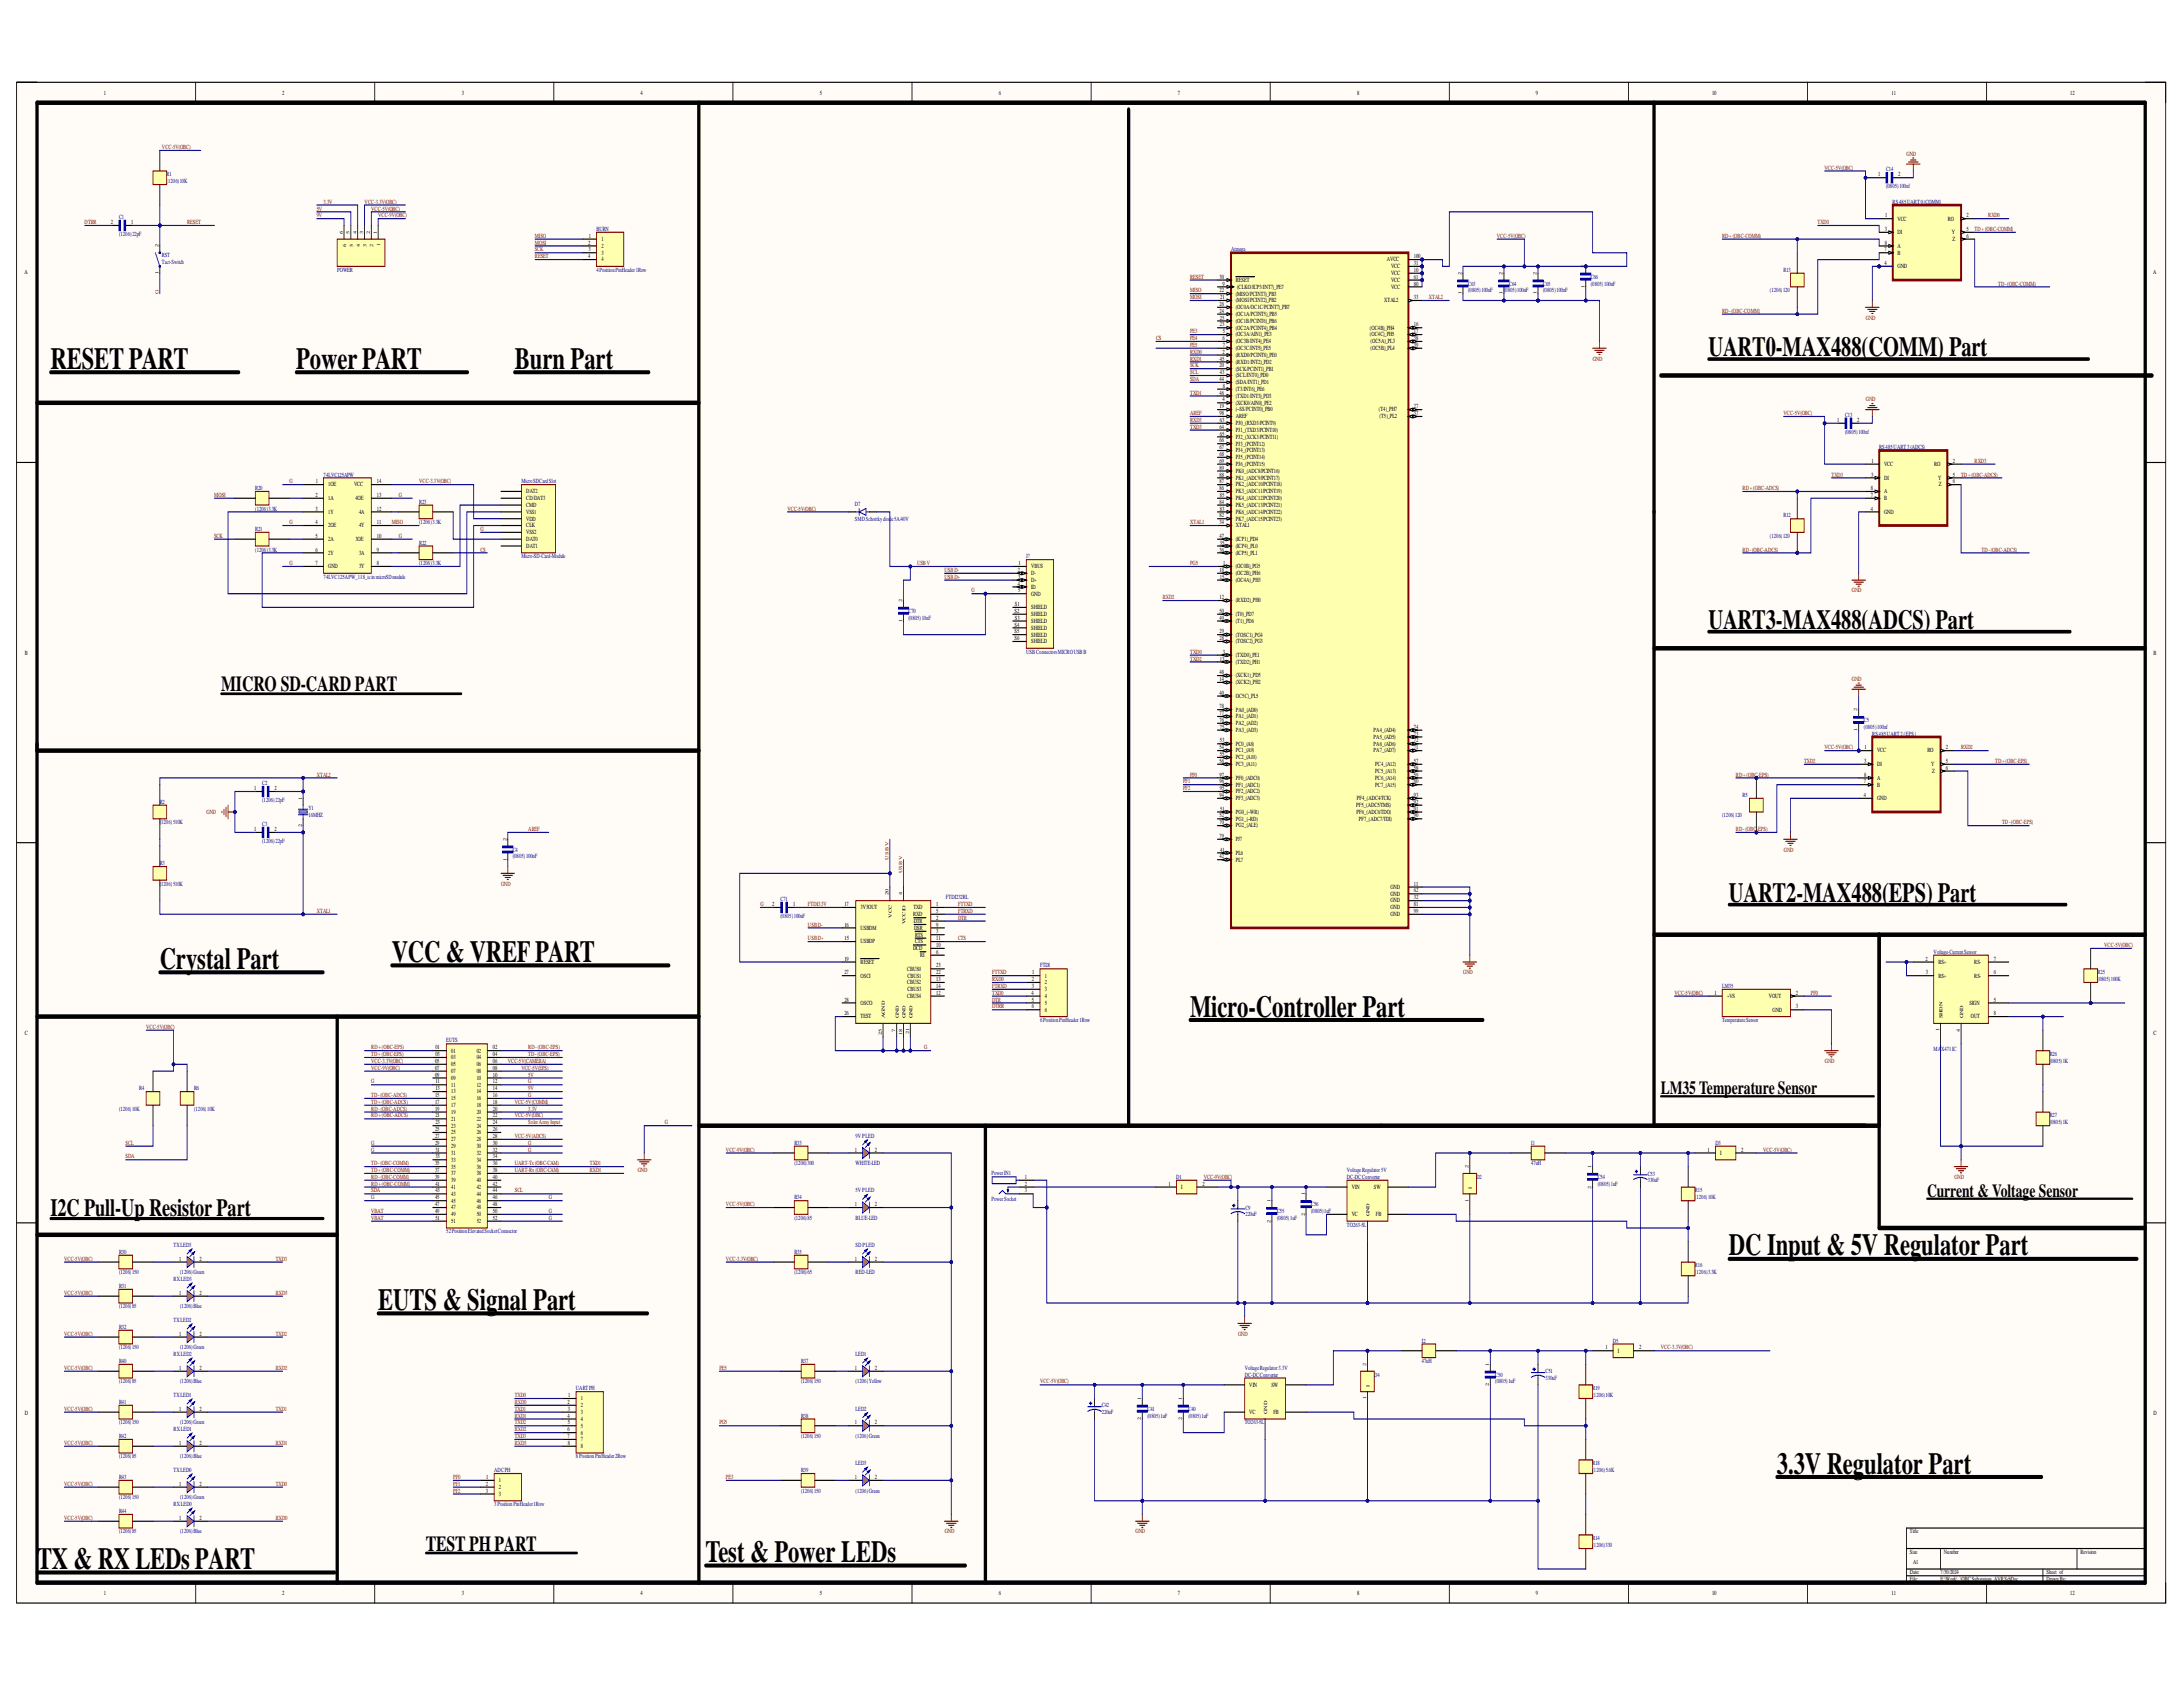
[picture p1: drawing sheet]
<svg xmlns="http://www.w3.org/2000/svg" width="279mm" height="216mm" viewBox="0 0 279 216" stroke-linecap="round" stroke-linejoin="round" font-family="sans-serif">
<defs><g id="words">
<g font-size="3.9">
<text x="6.5" y="47.2">RESETPART</text>
<text x="37.9" y="47.2">PowerPART</text>
<text x="65.9" y="47.2">Burn Part</text>
<text x="20.4" y="124">Crystal Part</text>
<text x="50.1" y="123.1">VCC &amp; VREFPART</text>
<text x="152.3" y="130.1">Micro-Controller Part</text>
<text x="221.3" y="160.7">DC Input &amp; 5V Regulator Part</text>
<text x="48.4" y="167.6">EUTS &amp; Signal Part</text>
<text x="227.4" y="188.6">3.3V Regulator Part</text>
<text x="4.7" y="200.8">TX &amp; RX LEDs PART</text>
<text x="90.3" y="199.9">Test &amp; Power LEDs</text>
</g>
<g font-size="3.6">
<text x="218.7" y="45.6">UART0-MAX488(COMM) Part</text>
<text x="218.7" y="80.4">UART3-MAX488(ADCS) Part</text>
<text x="221.3" y="115.4">UART2-MAX488(EPS) Part</text>
</g>
<text font-size="3.2" x="6.5" y="155.6">I2C Pull-Up ResistorPart</text>
<g font-size="2.7">
<text x="28.3" y="88.5">MICRO SD-CARD PART</text>
<text x="54.5" y="198.4">TESTPH PART</text>
</g>
<g font-size="2.4">
<text x="212.6" y="140">LM35 TemperatureSensor</text>
<text x="246.6" y="153.1">Current &amp; Voltage Sensor</text>
</g>
<g font-size=".8">
<text x="13.3" y="12.1">1</text>
<text x="36.1" y="12.1">2</text>
<text x="59.1" y="12.1">3</text>
<text x="82" y="12.1">4</text>
<text x="104.9" y="12.1">5</text>
<text x="127.8" y="12.1">6</text>
<text x="150.8" y="12.1">7</text>
<text x="173.7" y="12.1">8</text>
<text x="196.6" y="12.1">9</text>
<text x="219.1" y="12.1">10</text>
<text x="242.1" y="12.1">11</text>
<text x="265" y="12.1">12</text>
<text x="240.4" y="22.5">1</text>
<text x="243" y="22.5">2</text>
<text x="14.2" y="28.7">2</text>
<text x="16.8" y="28.7">1</text>
<text x="241.2" y="29.6">3</text>
<text x="241.3" y="27.8">1</text>
<text x="242.9" y="28.3">VCC</text>
<text x="242.9" y="30">DI</text>
<text x="249.3" y="28.3">RO</text>
<text x="249.8" y="30">Y</text>
<text x="251.7" y="27.8">2</text>
<text x="251.7" y="29.6">5</text>
<text x="3.1" y="35.1">A</text>
<text x="75.3" y="31.3">2</text>
<text x="75.3" y="33">4</text>
<text x="75.3" y="32.1">3</text>
<text x="75.4" y="30.4">1</text>
<text x="77" y="30.9">1</text>
<text x="77" y="31.7">2</text>
<text x="77" y="32.6">3</text>
<text x="77" y="33.5">4</text>
<text x="156.1" y="35.7">30</text>
<text x="177.5" y="33.5">AVCC</text>
<text x="178" y="34.3">VCC</text>
<text x="178" y="35.2">VCC</text>
<text x="181" y="33">100</text>
<text x="181" y="33.9">31</text>
<text x="181" y="34.8">10</text>
<text x="181" y="35.7">61</text>
<text x="241.2" y="32.1">7</text>
<text x="241.2" y="33.9">4</text>
<text x="241.2" y="31.3">8</text>
<text x="242.9" y="31.7">A</text>
<text x="242.9" y="32.6">B</text>
<text x="242.9" y="34.3">GND</text>
<text x="249.9" y="30.9">Z</text>
<text x="251.7" y="30.4">6</text>
<text x="275.6" y="35.1">A</text>
<text x="156.1" y="37.4">22</text>
<text x="156.1" y="39.2">26</text>
<text x="156.1" y="40">24</text>
<text x="156.1" y="40.9">25</text>
<text x="156.1" y="41.7">23</text>
<text x="156.2" y="38.3">21</text>
<text x="156.5" y="36.5">9</text>
<text x="158.2" y="36.1">RESET</text>
<text x="158.2" y="37.9">(MISO/PCINT3)_PB3</text>
<text x="158.2" y="38.7">(MOSI/PCINT2)_PB2</text>
<text x="158.2" y="39.6">(OC0A/OC1C/PCINT7)_PB7</text>
<text x="158.2" y="40.5">(OC1A/PCINT5)_PB5</text>
<text x="158.2" y="41.3">(OC1B/PCINT6)_PB6</text>
<text x="158.3" y="37">(CLKO/ICP3/INT7)_PE7</text>
<text x="177.2" y="38.7">XTAL2</text>
<text x="178" y="36.1">VCC</text>
<text x="178" y="37">VCC</text>
<text x="181" y="36.5">80</text>
<text x="181" y="38.3">33</text>
<text x="181" y="41.7">16</text>
<text x="156.1" y="47">20</text>
<text x="156.1" y="46.1">45</text>
<text x="156.1" y="47.9">43</text>
<text x="156.5" y="43.5">6</text>
<text x="156.5" y="45.3">2</text>
<text x="156.5" y="42.6">5</text>
<text x="156.5" y="44.4">7</text>
<text x="158.2" y="42.2">(OC2A/PCINT4)_PB4</text>
<text x="158.2" y="43.1">(OC3A/AIN1)_PE3</text>
<text x="158.2" y="43.9">(OC3B/INT4)_PE4</text>
<text x="158.2" y="44.8">(OC3C/INT5)_PE5</text>
<text x="158.2" y="45.7">(RXD0/PCINT8)_PE0</text>
<text x="158.2" y="46.6">(RXD1/INT2)_PD2</text>
<text x="158.2" y="47.5">(SCK/PCINT1)_PB1</text>
<text x="175.3" y="42.2">(OC4B)_PH4</text>
<text x="175.3" y="43.1">(OC4C)_PH5</text>
<text x="175.4" y="43.9">(OC5A)_PL3</text>
<text x="175.4" y="44.8">(OC5B)_PL4</text>
<text x="181" y="42.6">17</text>
<text x="181" y="43.5">38</text>
<text x="181" y="44.4">39</text>
<text x="156.1" y="48.8">44</text>
<text x="156.1" y="50.5">46</text>
<text x="156.1" y="52.2">19</text>
<text x="156.1" y="53.1">98</text>
<text x="156.1" y="54">63</text>
<text x="156.5" y="51.3">4</text>
<text x="156.5" y="49.6">8</text>
<text x="158.2" y="48.3">(SCL/INT0)_PD0</text>
<text x="158.2" y="49.2">(SDA/INT1)_PD1</text>
<text x="158.2" y="50.1">(T3/INT6)_PE6</text>
<text x="158.2" y="50.9">(TXD1/INT3)_PD3</text>
<text x="158.2" y="51.8">(XCK0/AIN0)_PE2</text>
<text x="158.2" y="52.7">(~SS/PCINT0)_PB0</text>
<text x="158.2" y="53.5">AREF</text>
<text x="176.5" y="52.7">(T4)_PH7</text>
<text x="176.6" y="53.5">(T5)_PL2</text>
<text x="181" y="52.2">27</text>
<text x="181" y="53.1">37</text>
<text x="235.1" y="54">1</text>
<text x="237.7" y="54">2</text>
<text x="156.1" y="54.9">64</text>
<text x="156.1" y="56.6">66</text>
<text x="156.1" y="57.5">67</text>
<text x="156.1" y="58.4">68</text>
<text x="156.1" y="59.2">69</text>
<text x="156.1" y="55.7">65</text>
<text x="158.2" y="54.4">PJ0_(RXD3/PCINT9)</text>
<text x="158.2" y="55.3">PJ1_(TXD3/PCINT10)</text>
<text x="158.2" y="56.2">PJ2_(XCK3/PCINT11)</text>
<text x="158.2" y="57.1">PJ3_(PCINT12)</text>
<text x="158.2" y="57.9">PJ4_(PCINT13)</text>
<text x="158.2" y="58.8">PJ5_(PCINT14)</text>
<text x="158.2" y="59.7">PJ6_(PCINT15)</text>
<text x="239.5" y="59.2">1</text>
<text x="241.1" y="59.7">VCC</text>
<text x="247.6" y="59.7">RO</text>
<text x="249.9" y="59.2">2</text>
<text x="40.4" y="63.6">2</text>
<text x="40.4" y="65.3">3</text>
<text x="40.4" y="61.8">1</text>
<text x="42" y="62.3">1OE</text>
<text x="42" y="64">1A</text>
<text x="42" y="65.8">1Y</text>
<text x="45.3" y="62.3">VCC</text>
<text x="45.5" y="64">4OE</text>
<text x="46" y="65.8">4A</text>
<text x="48.2" y="61.8">14</text>
<text x="48.2" y="63.6">13</text>
<text x="48.2" y="65.3">12</text>
<text x="67.4" y="63.1">DAT2</text>
<text x="67.4" y="64">CD/DAT3</text>
<text x="67.4" y="64.9">CMD</text>
<text x="67.4" y="65.8">VSS1</text>
<text x="156.1" y="60.1">89</text>
<text x="156.1" y="61">88</text>
<text x="156.1" y="61.8">87</text>
<text x="156.1" y="62.7">86</text>
<text x="156.1" y="64.5">84</text>
<text x="156.1" y="63.6">85</text>
<text x="156.1" y="65.3">83</text>
<text x="158.2" y="60.5">PK0_(ADC8/PCINT16)</text>
<text x="158.2" y="61.4">PK1_(ADC9/PCINT17)</text>
<text x="158.2" y="62.3">PK2_(ADC10/PCINT18)</text>
<text x="158.2" y="63.1">PK3_(ADC11/PCINT19)</text>
<text x="158.2" y="64">PK4_(ADC12/PCINT20)</text>
<text x="158.2" y="64.9">PK5_(ADC13/PCINT21)</text>
<text x="158.2" y="65.8">PK6_(ADC14/PCINT22)</text>
<text x="239.4" y="62.7">8</text>
<text x="239.4" y="63.6">7</text>
<text x="239.4" y="65.3">4</text>
<text x="239.5" y="61">3</text>
<text x="241.1" y="61.4">DI</text>
<text x="241.1" y="63.1">A</text>
<text x="241.1" y="64">B</text>
<text x="241.1" y="65.8">GND</text>
<text x="248.1" y="61.4">Y</text>
<text x="248.2" y="62.3">Z</text>
<text x="249.9" y="61">5</text>
<text x="249.9" y="61.8">6</text>
<text x="40.4" y="67.1">4</text>
<text x="40.4" y="68.8">5</text>
<text x="40.4" y="70.6">6</text>
<text x="42" y="67.5">2OE</text>
<text x="42" y="69.3">2A</text>
<text x="42" y="71">2Y</text>
<text x="45.5" y="69.3">3OE</text>
<text x="46" y="67.5">4Y</text>
<text x="46" y="71">3A</text>
<text x="48.2" y="67.1">11</text>
<text x="48.2" y="68.8">10</text>
<text x="48.2" y="70.6">9</text>
<text x="67.4" y="66.7">VDD</text>
<text x="67.4" y="67.5">CLK</text>
<text x="67.4" y="68.4">VSS2</text>
<text x="67.4" y="69.3">DAT0</text>
<text x="67.4" y="70.1">DAT1</text>
<text x="156.1" y="66.2">82</text>
<text x="156.1" y="67.1">34</text>
<text x="156.1" y="68.8">47</text>
<text x="156.1" y="70.6">36</text>
<text x="156.1" y="69.7">35</text>
<text x="158.2" y="66.7">PK7_(ADC15/PCINT23)</text>
<text x="158.2" y="67.5">XTAL1</text>
<text x="158.2" y="69.3">(ICP1)_PD4</text>
<text x="158.2" y="70.1">(ICP4)_PL0</text>
<text x="158.2" y="71">(ICP5)_PL1</text>
<text x="40.4" y="72.3">7</text>
<text x="42" y="72.7">GND</text>
<text x="46" y="72.7">3Y</text>
<text x="48.2" y="72.3">8</text>
<text x="129.9" y="77.6">S1</text>
<text x="130.3" y="73.2">2</text>
<text x="130.3" y="74.9">4</text>
<text x="130.3" y="74.1">3</text>
<text x="130.3" y="75.8">5</text>
<text x="130.4" y="72.3">1</text>
<text x="132" y="72.7">VBUS</text>
<text x="132" y="73.6">D-</text>
<text x="132" y="74.5">D+</text>
<text x="132" y="75.4">ID</text>
<text x="132" y="76.3">GND</text>
<text x="132" y="78">SHIELD</text>
<text x="156.1" y="73.2">18</text>
<text x="156.1" y="76.7">12</text>
<text x="156.1" y="74.1">15</text>
<text x="156.6" y="72.3">1</text>
<text x="158.2" y="72.7">(OC0B)_PG5</text>
<text x="158.2" y="73.6">(OC2B)_PH6</text>
<text x="158.2" y="74.5">(OC4A)_PH3</text>
<text x="158.2" y="77.1">(RXD2)_PH0</text>
<text x="3.2" y="83.8">B</text>
<text x="129.9" y="78.4">S2</text>
<text x="129.9" y="80.2">S4</text>
<text x="129.9" y="81">S5</text>
<text x="129.9" y="81.9">S6</text>
<text x="129.9" y="79.3">S3</text>
<text x="132" y="78.9">SHIELD</text>
<text x="132" y="79.7">SHIELD</text>
<text x="132" y="80.6">SHIELD</text>
<text x="132" y="81.5">SHIELD</text>
<text x="132" y="82.3">SHIELD</text>
<text x="156.1" y="78.4">50</text>
<text x="156.1" y="79.3">49</text>
<text x="156.1" y="81">29</text>
<text x="156.1" y="81.9">28</text>
<text x="156.5" y="83.7">3</text>
<text x="158.2" y="78.9">(T0)_PD7</text>
<text x="158.2" y="79.7">(T1)_PD6</text>
<text x="158.2" y="81.5">(TOSC1)_PG4</text>
<text x="158.2" y="82.3">(TOSC2)_PG3</text>
<text x="275.6" y="83.8">B</text>
<text x="156.1" y="86.3">48</text>
<text x="156.1" y="87.2">14</text>
<text x="156.1" y="88.9">40</text>
<text x="156.1" y="84.5">13</text>
<text x="158.2" y="84.1">(TXD0)_PE1</text>
<text x="158.2" y="85">(TXD2)_PH1</text>
<text x="158.2" y="86.7">(XCK1)_PD5</text>
<text x="158.2" y="87.6">(XCK2)_PH2</text>
<text x="158.2" y="89.3">OC5C)_PL5</text>
<text x="156.1" y="90.6">78</text>
<text x="156.1" y="91.5">77</text>
<text x="156.1" y="92.4">76</text>
<text x="156.1" y="95.9">54</text>
<text x="156.1" y="93.3">75</text>
<text x="156.1" y="95">53</text>
<text x="158.2" y="91.1">PA0_(AD0)</text>
<text x="158.2" y="91.9">PA1_(AD1)</text>
<text x="158.2" y="92.8">PA2_(AD2)</text>
<text x="158.2" y="93.7">PA3_(AD3)</text>
<text x="158.2" y="95.5">PC0_(A8)</text>
<text x="175.8" y="93.7">PA4_(AD4)</text>
<text x="175.8" y="94.6">PA5_(AD5)</text>
<text x="175.8" y="95.5">PA6_(AD6)</text>
<text x="181" y="93.3">74</text>
<text x="181" y="94.1">73</text>
<text x="181" y="95">72</text>
<text x="181" y="95.9">71</text>
<text x="238.6" y="95.9">1</text>
<text x="249" y="95.9">2</text>
<text x="32.5" y="101.1">1</text>
<text x="35.1" y="101.1">2</text>
<text x="156.1" y="97.6">56</text>
<text x="156.1" y="99.4">97</text>
<text x="156.1" y="100.2">96</text>
<text x="156.1" y="102">94</text>
<text x="156.1" y="96.8">55</text>
<text x="156.1" y="101.1">95</text>
<text x="158.2" y="96.3">PC1_(A9)</text>
<text x="158.2" y="97.2">PC2_(A10)</text>
<text x="158.2" y="98.1">PC3_(A11)</text>
<text x="158.2" y="99.8">PF0_(ADC0)</text>
<text x="158.2" y="100.7">PF1_(ADC1)</text>
<text x="158.2" y="101.5">PF2_(ADC2)</text>
<text x="175.8" y="96.3">PA7_(AD7)</text>
<text x="176" y="98.1">PC4_(A12)</text>
<text x="176" y="98.9">PC5_(A13)</text>
<text x="176" y="99.8">PC6_(A14)</text>
<text x="176" y="100.7">PC7_(A15)</text>
<text x="181" y="97.6">57</text>
<text x="181" y="98.5">58</text>
<text x="181" y="99.4">59</text>
<text x="181" y="100.2">60</text>
<text x="181" y="102">93</text>
<text x="238.6" y="100.2">7</text>
<text x="238.6" y="102">4</text>
<text x="238.6" y="97.6">3</text>
<text x="238.6" y="99.4">8</text>
<text x="240.2" y="96.3">VCC</text>
<text x="240.2" y="98.1">DI</text>
<text x="240.2" y="99.8">A</text>
<text x="240.2" y="100.7">B</text>
<text x="246.7" y="96.3">RO</text>
<text x="247.2" y="98.1">Y</text>
<text x="247.3" y="98.9">Z</text>
<text x="249" y="97.6">5</text>
<text x="249" y="98.5">6</text>
<text x="32.5" y="106.4">1</text>
<text x="35.1" y="106.4">2</text>
<text x="156.1" y="104.6">52</text>
<text x="156.1" y="105.5">70</text>
<text x="156.1" y="107.2">79</text>
<text x="156.2" y="103.7">51</text>
<text x="158.2" y="102.4">PF3_(ADC3)</text>
<text x="158.2" y="104.2">PG0_(~WR)</text>
<text x="158.2" y="105.1">PG1_(~RD)</text>
<text x="158.2" y="105.9">PG2_(ALE)</text>
<text x="158.2" y="107.7">PJ7</text>
<text x="173.6" y="103.3">PF5_(ADC5/TMS)</text>
<text x="173.6" y="104.2">PF6_(ADC6/TDO)</text>
<text x="173.6" y="102.4">PF4_(ADC4/TCK)</text>
<text x="173.9" y="105.1">PF7_(ADC7/TDI)</text>
<text x="181" y="102.9">92</text>
<text x="181" y="103.7">91</text>
<text x="181" y="104.6">90</text>
<text x="240.2" y="102.4">GND</text>
<text x="156.1" y="109.8">42</text>
<text x="156.2" y="109">41</text>
<text x="158.2" y="109.4">PL6</text>
<text x="158.2" y="110.3">PL7</text>
<text x="178" y="113.8">GND</text>
<text x="181" y="113.3">11</text>
<text x="98.8" y="116">2</text>
<text x="101.5" y="116">1</text>
<text x="108.1" y="118.6">16</text>
<text x="108.1" y="116">17</text>
<text x="110.1" y="119">USBDM</text>
<text x="110.1" y="116.4">3V3OUT</text>
<text x="116.9" y="117.3">RXD</text>
<text x="116.9" y="116.4">TXD</text>
<text x="117" y="118.1">DTR</text>
<text x="117" y="119">DSR</text>
<text x="117.1" y="119.9">RTS</text>
<text x="119.8" y="116.8">5</text>
<text x="119.8" y="118.6">9</text>
<text x="119.8" y="116">1</text>
<text x="119.8" y="117.7">2</text>
<text x="119.8" y="119.4">3</text>
<text x="178" y="114.7">GND</text>
<text x="178" y="115.5">GND</text>
<text x="178" y="116.4">GND</text>
<text x="178" y="117.3">GND</text>
<text x="181" y="114.2">62</text>
<text x="181" y="115.1">32</text>
<text x="181" y="116">81</text>
<text x="181" y="116.8">99</text>
<text x="108.1" y="122.9">19</text>
<text x="108.1" y="124.7">27</text>
<text x="108.1" y="120.3">15</text>
<text x="110.1" y="120.7">USBDP</text>
<text x="110.1" y="123.4">RESET</text>
<text x="110.1" y="125.1">OSCI</text>
<text x="116.1" y="126">CBUS2</text>
<text x="116.1" y="124.3">CBUS0</text>
<text x="116.1" y="125.1">CBUS1</text>
<text x="116.9" y="121.6">DCD</text>
<text x="117.1" y="120.7">CTS</text>
<text x="117.8" y="122.5">RI</text>
<text x="119.8" y="122.1">6</text>
<text x="119.8" y="121.2">10</text>
<text x="119.8" y="120.3">11</text>
<text x="119.8" y="125.6">13</text>
<text x="119.8" y="124.7">22</text>
<text x="119.8" y="123.8">23</text>
<text x="132.1" y="125.6">2</text>
<text x="132.1" y="124.7">1</text>
<text x="133.7" y="125.1">1</text>
<text x="133.7" y="126">2</text>
<text x="246.4" y="122.9">2</text>
<text x="246.5" y="124.7">3</text>
<text x="248.1" y="123.4">RS+</text>
<text x="248.1" y="125.1">RS+</text>
<text x="252.7" y="125.1">RS-</text>
<text x="252.7" y="123.4">RS-</text>
<text x="255.2" y="124.7">6</text>
<text x="255.2" y="122.9">7</text>
<text x="108.1" y="129.9">26</text>
<text x="108.1" y="128.2">28</text>
<text x="110.1" y="130.3">TEST</text>
<text x="110.1" y="128.6">OSCO</text>
<text x="116.1" y="127.7">CBUS4</text>
<text x="116.1" y="126.9">CBUS3</text>
<text x="119.8" y="127.3">12</text>
<text x="119.8" y="126.4">14</text>
<text x="132" y="127.3">4</text>
<text x="132.1" y="126.4">3</text>
<text x="132.1" y="128.2">5</text>
<text x="132.1" y="129">6</text>
<text x="133.7" y="126.9">3</text>
<text x="133.7" y="127.7">4</text>
<text x="133.7" y="128.6">5</text>
<text x="133.7" y="129.5">6</text>
<text x="219.4" y="127.3">1</text>
<text x="221" y="127.7">+VS</text>
<text x="226.4" y="127.7">VOUT</text>
<text x="226.9" y="129.5">GND</text>
<text x="229.8" y="127.3">2</text>
<text x="229.8" y="129">3</text>
<text x="252.1" y="128.6">SIGN</text>
<text x="252.3" y="130.3">OUT</text>
<text x="255.2" y="129.9">8</text>
<text x="255.2" y="128.2">5</text>
<text x="3.2" y="132.4">C</text>
<text x="55.7" y="136">05</text>
<text x="55.7" y="136.9">07</text>
<text x="55.7" y="137.8">09</text>
<text x="55.7" y="134.3">01</text>
<text x="55.7" y="135.2">03</text>
<text x="57.8" y="134.7">01</text>
<text x="57.8" y="135.6">03</text>
<text x="57.8" y="136.5">05</text>
<text x="57.8" y="137.3">07</text>
<text x="61" y="134.7">02</text>
<text x="61" y="135.6">04</text>
<text x="61" y="136.5">06</text>
<text x="61" y="137.3">08</text>
<text x="63.1" y="134.3">02</text>
<text x="63.1" y="135.2">04</text>
<text x="63.1" y="136">06</text>
<text x="63.1" y="136.9">08</text>
<text x="63.1" y="137.8">10</text>
<text x="275.6" y="132.4">C</text>
<text x="55.7" y="140.4">15</text>
<text x="55.7" y="141.3">17</text>
<text x="55.7" y="142.1">19</text>
<text x="55.7" y="138.6">11</text>
<text x="55.7" y="139.5">13</text>
<text x="55.7" y="143">21</text>
<text x="55.7" y="143.9">23</text>
<text x="57.8" y="138.2">09</text>
<text x="57.8" y="139.1">11</text>
<text x="57.8" y="139.9">13</text>
<text x="57.8" y="140.8">15</text>
<text x="57.8" y="141.7">17</text>
<text x="57.8" y="142.6">19</text>
<text x="57.8" y="143.5">21</text>
<text x="61" y="138.2">10</text>
<text x="61" y="139.1">12</text>
<text x="61" y="139.9">14</text>
<text x="61" y="140.8">16</text>
<text x="61" y="141.7">18</text>
<text x="61" y="142.6">20</text>
<text x="61" y="143.5">22</text>
<text x="63.1" y="138.6">12</text>
<text x="63.1" y="139.5">14</text>
<text x="63.1" y="140.4">16</text>
<text x="63.1" y="141.3">18</text>
<text x="63.1" y="142.1">20</text>
<text x="63.1" y="143">22</text>
<text x="63.1" y="143.9">24</text>
<text x="55.7" y="144.8">25</text>
<text x="55.7" y="145.6">27</text>
<text x="55.7" y="146.5">29</text>
<text x="55.7" y="149.1">35</text>
<text x="55.7" y="147.4">31</text>
<text x="55.7" y="148.2">33</text>
<text x="57.8" y="144.3">23</text>
<text x="57.8" y="145.2">25</text>
<text x="57.8" y="146.1">27</text>
<text x="57.8" y="146.9">29</text>
<text x="57.8" y="147.8">31</text>
<text x="57.8" y="148.7">33</text>
<text x="57.8" y="149.5">35</text>
<text x="61" y="144.3">24</text>
<text x="61" y="145.2">26</text>
<text x="61" y="146.1">28</text>
<text x="61" y="146.9">30</text>
<text x="61" y="147.8">32</text>
<text x="61" y="148.7">34</text>
<text x="61" y="149.5">36</text>
<text x="63.1" y="144.8">26</text>
<text x="63.1" y="145.6">28</text>
<text x="63.1" y="146.5">30</text>
<text x="63.1" y="147.4">32</text>
<text x="63.1" y="148.2">34</text>
<text x="63.1" y="149.1">36</text>
<text x="109.4" y="147.4">1</text>
<text x="112" y="147.4">2</text>
<text x="218.5" y="147.4">1</text>
<text x="220.2" y="147.8">I</text>
<text x="222.9" y="147.4">2</text>
<text x="55.7" y="150">37</text>
<text x="55.7" y="150.9">39</text>
<text x="55.7" y="153.5">45</text>
<text x="55.7" y="154.4">47</text>
<text x="55.7" y="155.2">49</text>
<text x="55.7" y="151.7">41</text>
<text x="55.7" y="152.6">43</text>
<text x="57.8" y="150.4">37</text>
<text x="57.8" y="151.3">39</text>
<text x="57.8" y="152.2">41</text>
<text x="57.8" y="153.1">43</text>
<text x="57.8" y="153.9">45</text>
<text x="57.8" y="154.8">47</text>
<text x="57.8" y="155.7">49</text>
<text x="61" y="150.4">38</text>
<text x="61" y="151.3">40</text>
<text x="61" y="152.2">42</text>
<text x="61" y="153.1">44</text>
<text x="61" y="153.9">46</text>
<text x="61" y="154.8">48</text>
<text x="61" y="155.7">50</text>
<text x="63.1" y="150">38</text>
<text x="63.1" y="150.9">40</text>
<text x="63.1" y="151.7">42</text>
<text x="63.1" y="152.6">44</text>
<text x="63.1" y="153.5">46</text>
<text x="63.1" y="154.4">48</text>
<text x="63.1" y="155.2">50</text>
<text x="109.4" y="154.4">1</text>
<text x="112" y="154.4">2</text>
<text x="131.2" y="150.9">1</text>
<text x="131.2" y="151.7">2</text>
<text x="131.2" y="152.6">3</text>
<text x="149.6" y="151.7">1</text>
<text x="151.2" y="152.2">I</text>
<text x="153.9" y="151.7">2</text>
<text x="173" y="152.2">VIN</text>
<text x="173" y="155.7">VC</text>
<text x="175.8" y="152.2">SW</text>
<text x="176.1" y="155.7">FB</text>
<text x="22.9" y="161.3">1</text>
<text x="25.5" y="161.3">2</text>
<text x="55.7" y="156.1">51</text>
<text x="57.8" y="156.5">51</text>
<text x="61" y="156.5">52</text>
<text x="63.1" y="156.1">52</text>
<text x="109.4" y="161.3">1</text>
<text x="112" y="161.3">2</text>
<text x="22.9" y="165.7">1</text>
<text x="25.5" y="165.7">2</text>
<text x="22.9" y="170.9">1</text>
<text x="25.5" y="170.9">2</text>
<text x="205.5" y="172.7">1</text>
<text x="207.1" y="173.1">I</text>
<text x="209.8" y="172.7">2</text>
<text x="22.9" y="175.3">1</text>
<text x="25.5" y="175.3">2</text>
<text x="72.7" y="179.7">2</text>
<text x="72.7" y="178.8">1</text>
<text x="74.3" y="179.2">1</text>
<text x="109.4" y="175.3">1</text>
<text x="112" y="175.3">2</text>
<text x="159.9" y="177.5">VIN</text>
<text x="162.7" y="177.5">SW</text>
<text x="3.2" y="181.1">D</text>
<text x="22.9" y="180.5">1</text>
<text x="22.9" y="184.9">1</text>
<text x="25.5" y="180.5">2</text>
<text x="25.5" y="184.9">2</text>
<text x="72.7" y="181.4">4</text>
<text x="72.7" y="183.2">6</text>
<text x="72.7" y="184">7</text>
<text x="72.7" y="180.5">3</text>
<text x="72.7" y="182.3">5</text>
<text x="72.7" y="184.9">8</text>
<text x="74.3" y="180.1">2</text>
<text x="74.3" y="181">3</text>
<text x="74.3" y="181.9">4</text>
<text x="74.3" y="182.7">5</text>
<text x="74.3" y="183.6">6</text>
<text x="74.3" y="184.5">7</text>
<text x="74.3" y="185.3">8</text>
<text x="109.4" y="182.3">1</text>
<text x="112" y="182.3">2</text>
<text x="159.9" y="181">VC</text>
<text x="163" y="181">FB</text>
<text x="275.6" y="181.1">D</text>
<text x="22.9" y="190.1">1</text>
<text x="25.5" y="190.1">2</text>
<text x="62.2" y="190.1">2</text>
<text x="62.2" y="191">3</text>
<text x="62.2" y="189.3">1</text>
<text x="63.8" y="189.7">1</text>
<text x="63.8" y="190.6">2</text>
<text x="63.8" y="191.5">3</text>
<text x="109.4" y="189.3">1</text>
<text x="112" y="189.3">2</text>
<text x="22.9" y="194.5">1</text>
<text x="25.5" y="194.5">2</text>
<text x="244.4" y="196.2">Title</text>
<text x="244.4" y="198.9">Size</text>
<text x="244.4" y="201.5">Date:</text>
<text x="244.4" y="202.4">File:</text>
<text x="244.9" y="200.2">A1</text>
<text x="248.4" y="201.5">7/30/2024</text>
<text x="248.4" y="202.4">E:\Work\..\OBCSubsystem_AVR.SchDoc</text>
<text x="248.8" y="198.9">Number</text>
<text x="261.9" y="201.5">Sheet of</text>
<text x="261.9" y="202.4">DrawnBy:</text>
<text x="266.3" y="198.9">Revision</text>
<text x="13.3" y="204.1">1</text>
<text x="36.1" y="204.1">2</text>
<text x="59.1" y="204.1">3</text>
<text x="82" y="204.1">4</text>
<text x="104.9" y="204.1">5</text>
<text x="127.8" y="204.1">6</text>
<text x="150.8" y="204.1">7</text>
<text x="173.7" y="204.1">8</text>
<text x="196.6" y="204.1">9</text>
<text x="219.1" y="204.1">10</text>
<text x="242.1" y="204.1">11</text>
<text x="265" y="204.1">12</text>
</g>
<g font-size=".8" fill="#800000">
<text x="20.7" y="19.1">VCC-5V(OBC)</text>
<text x="233.5" y="21.7">VCC-5V(OBC)</text>
<text x="244" y="20">GND</text>
<text x="10.8" y="28.7">DTRR</text>
<text x="23.9" y="28.7">RESET</text>
<text x="40.5" y="27.8">9V</text>
<text x="40.5" y="26.9">5V</text>
<text x="41.4" y="26.1">3.3V</text>
<text x="46.7" y="26.1">VCC-3.3V(OBC)</text>
<text x="47.5" y="26.9">VCC-5V(OBC)</text>
<text x="48.4" y="27.8">VCC-9V(OBC)</text>
<text x="232.6" y="28.7">TXD0</text>
<text x="252.7" y="29.6">TD+(OBC-COMM)</text>
<text x="254.5" y="27.8">RXD0</text>
<text x="68.5" y="30.4">MISO</text>
<text x="68.5" y="31.3">MOSI</text>
<text x="68.5" y="32.1">SCK</text>
<text x="68.5" y="33">RESET</text>
<text x="152.3" y="35.7">RESET</text>
<text x="191.6" y="30.4">VCC-5V(OBC)</text>
<text x="220.4" y="30.4">RD+(OBC-COMM)</text>
<text x="152.3" y="37.4">MISO</text>
<text x="152.3" y="38.3">MOSI</text>
<text x="182.9" y="38.3">XTAL2</text>
<text x="220.4" y="40">RD-(OBC-COMM)</text>
<text x="238.8" y="40.9">GND</text>
<text x="255.7" y="36.5">TD-(OBC-COMM)</text>
<text x="148" y="43.5">CS</text>
<text x="152.3" y="45.3">RXD0</text>
<text x="152.3" y="46.1">RXD1</text>
<text x="152.3" y="47">SCK</text>
<text x="152.3" y="42.6">PE3</text>
<text x="152.3" y="43.5">PE4</text>
<text x="152.3" y="44.4">PE5</text>
<text x="152.3" y="47.9">SCL</text>
<text x="203.9" y="46.1">GND</text>
<text x="152.3" y="50.5">TXD1</text>
<text x="152.3" y="53.1">AREF</text>
<text x="152.3" y="48.8">SDA</text>
<text x="152.3" y="54">RXD3</text>
<text x="228.3" y="53.1">VCC-5V(OBC)</text>
<text x="238.8" y="51.3">GND</text>
<text x="152.3" y="54.9">TXD3</text>
<text x="252.7" y="59.2">RXD3</text>
<text x="27.4" y="63.6">MOSI</text>
<text x="37.1" y="61.8">G</text>
<text x="51" y="63.6">G</text>
<text x="53.7" y="61.8">VCC-3.3V(OBC)</text>
<text x="100.8" y="65.3">VCC-5V(OBC)</text>
<text x="223" y="62.7">RD+(OBC-ADCS)</text>
<text x="234.4" y="61">TXD3</text>
<text x="251" y="61">TD+(OBC-ADCS)</text>
<text x="27.4" y="68.8">SCK</text>
<text x="37.1" y="67.1">G</text>
<text x="50.1" y="67.1">MISO</text>
<text x="51" y="68.8">G</text>
<text x="61.5" y="68">G</text>
<text x="61.5" y="70.6">CS</text>
<text x="152.3" y="67.1">XTAL1</text>
<text x="223" y="70.6">RD-(OBC-ADCS)</text>
<text x="253.6" y="70.6">TD-(OBC-ADCS)</text>
<text x="37.1" y="72.3">G</text>
<text x="117.4" y="72.3">USBV</text>
<text x="120.9" y="73.2">USBD-</text>
<text x="120.9" y="74.1">USBD+</text>
<text x="124.4" y="75.8">G</text>
<text x="148.8" y="76.7">RXD2</text>
<text x="152.3" y="72.3">PG5</text>
<text x="237" y="75.8">GND</text>
<text x="152.3" y="83.7">TXD0</text>
<text x="152.3" y="84.5">TXD2</text>
<text x="237" y="87.2">GND</text>
<text x="233.5" y="95.9">VCC-5V(OBC)</text>
<text x="251" y="95.9">RXD2</text>
<text x="40.5" y="99.4">XTAL2</text>
<text x="151.4" y="100.2">PF1</text>
<text x="151.4" y="101.1">PF2</text>
<text x="152.3" y="99.4">PF0</text>
<text x="222.2" y="99.4">RD+(OBC-EPS)</text>
<text x="230.9" y="97.6">TXD2</text>
<text x="255.4" y="97.6">TD+(OBC-EPS)</text>
<text x="26.4" y="104.2">GND</text>
<text x="67.6" y="106.4">AREF</text>
<text x="222.2" y="106.4">RD-(OBC</text>
<text x="224.8" y="106.4">-</text>
<text x="225" y="106.4">EPS)</text>
<text x="256.2" y="105.5">TD-(OBC-EPS)</text>
<text x="64.1" y="113.3">GND</text>
<text x="228.3" y="109">GND</text>
<text x="40.5" y="116.8">XTAL1</text>
<text x="97.3" y="116">G</text>
<text x="103.4" y="118.6">USBD-</text>
<text x="103.4" y="116">FTDI3.3V</text>
<text x="122.6" y="116">FTTXD</text>
<text x="122.6" y="116.8">FTRXD</text>
<text x="122.6" y="117.7">DTR</text>
<text x="103.4" y="120.3">USBD+</text>
<text x="122.6" y="120.3">CTS</text>
<text x="127" y="124.7">FTTXD</text>
<text x="127" y="125.6">RXD0</text>
<text x="187.3" y="124.7">GND</text>
<text x="269.3" y="121.2">VCC-5V(OBC)</text>
<text x="18.7" y="131.7">VCC-5V(OBC)</text>
<text x="127" y="126.4">FTRXD</text>
<text x="127" y="127.3">TXD0</text>
<text x="127" y="128.2">DTR</text>
<text x="127" y="129">DTRR</text>
<text x="214.3" y="127.3">VCC-5V(OBC)</text>
<text x="231.8" y="127.3">PF0</text>
<text x="47.5" y="134.3">RD+(OBC-EPS)</text>
<text x="47.5" y="135.2">TD+(OBC-EPS)</text>
<text x="47.5" y="136">VCC-3.3V(OBC)</text>
<text x="47.5" y="136.9">VCC-9V(OBC)</text>
<text x="65" y="136">VCC-5V(CAMERA)</text>
<text x="66.7" y="136.9">VCC-5V(EPS)</text>
<text x="67.6" y="137.8">5V</text>
<text x="67.6" y="134.3">RD-(OBC-EPS)</text>
<text x="67.6" y="135.2">TD-(OBC-EPS)</text>
<text x="118.3" y="134.3">G</text>
<text x="233.6" y="136">GND</text>
<text x="47.5" y="138.6">G</text>
<text x="47.5" y="141.3">TD+(OBC-ADCS)</text>
<text x="47.5" y="142.1">RD-(OBC-ADCS)</text>
<text x="47.5" y="143">RD+(OBC-ADCS)</text>
<text x="47.5" y="140.4">TD-(OBC-ADCS)</text>
<text x="65.9" y="143">VCC-5V(OBC)</text>
<text x="65.9" y="141.3">VCC-5V(COMM)</text>
<text x="67.6" y="138.6">G</text>
<text x="67.6" y="140.4">G</text>
<text x="67.6" y="142.1">3.3V</text>
<text x="67.6" y="139.5">9V</text>
<text x="67.6" y="143.9">SolarArrayInput</text>
<text x="85.1" y="143.9">G</text>
<text x="16.1" y="146.5">SCL</text>
<text x="16.1" y="148.2">SDA</text>
<text x="47.5" y="146.5">G</text>
<text x="47.5" y="147.4">G</text>
<text x="47.5" y="149.1">TD-(OBC-COMM)</text>
<text x="65.9" y="149.1">UART-Tx(OBC-CAM)</text>
<text x="65.9" y="145.6">VCC-5V(ADCS)</text>
<text x="67.6" y="146.5">G</text>
<text x="67.6" y="147.4">G</text>
<text x="75.5" y="149.1">TXD1</text>
<text x="92.9" y="147.4">VCC-9V(OBC)</text>
<text x="225.7" y="147.4">VCC-5V(OBC)</text>
<text x="47.5" y="155.2">VBAT</text>
<text x="47.5" y="150">TD+(OBC-COMM)</text>
<text x="47.5" y="150.9">RD-(OBC-COMM)</text>
<text x="47.5" y="151.7">RD+(OBC-COMM)</text>
<text x="47.5" y="153.5">G</text>
<text x="47.5" y="152.6">SDA</text>
<text x="65.9" y="150">UART-Rx(OBC-CAM)</text>
<text x="65.9" y="152.6">SCL</text>
<text x="70.2" y="155.2">G</text>
<text x="70.2" y="153.5">G</text>
<text x="75.5" y="150">RXD1</text>
<text x="81.6" y="150">GND</text>
<text x="92.9" y="154.4">VCC-5V(OBC)</text>
<text x="154.1" y="150.9">VCC-9V(OBC)</text>
<text x="250.1" y="150.9">GND</text>
<text x="8.2" y="161.3">VCC-5V(OBC)</text>
<text x="35.3" y="161.3">TXD3</text>
<text x="47.5" y="156.1">VBAT</text>
<text x="70.2" y="156.1">G</text>
<text x="92.9" y="161.3">VCC-3.3V(OBC)</text>
<text x="8.2" y="165.7">VCC-5V(OBC)</text>
<text x="35.3" y="165.7">RXD3</text>
<text x="8.2" y="170.9">VCC-5V(OBC)</text>
<text x="35.3" y="170.9">TXD2</text>
<text x="158.5" y="170.9">GND</text>
<text x="212.6" y="172.7">VCC-3.3V(OBC)</text>
<text x="8.2" y="175.3">VCC-5V(OBC)</text>
<text x="35.3" y="175.3">RXD2</text>
<text x="65.9" y="178.8">TXD0</text>
<text x="65.9" y="179.7">RXD0</text>
<text x="92.1" y="175.3">PE5</text>
<text x="133.1" y="177">VCC-5V(OBC)</text>
<text x="8.2" y="180.5">VCC-5V(OBC)</text>
<text x="8.2" y="184.9">VCC-5V(OBC)</text>
<text x="35.3" y="180.5">TXD1</text>
<text x="35.3" y="184.9">RXD1</text>
<text x="65.9" y="180.5">TXD1</text>
<text x="65.9" y="181.4">RXD1</text>
<text x="65.9" y="182.3">TXD2</text>
<text x="65.9" y="183.2">RXD2</text>
<text x="65.9" y="184">TXD3</text>
<text x="65.9" y="184.9">RXD3</text>
<text x="92.1" y="182.3">PG5</text>
<text x="8.2" y="190.1">VCC-5V(OBC)</text>
<text x="35.3" y="190.1">TXD0</text>
<text x="58" y="189.3">PF0</text>
<text x="58" y="190.1">PF1</text>
<text x="58" y="191">PF2</text>
<text x="92.9" y="189.3">PE3</text>
<text x="8.2" y="194.5">VCC-5V(OBC)</text>
<text x="35.3" y="194.5">RXD0</text>
<text x="120.9" y="196.2">GND</text>
<text x="145.3" y="196.2">GND</text>
</g>
<g font-size=".8" fill="#000080">
<text x="21.3" y="22.5">R1</text>
<text x="21.3" y="23.4">(1206)10K</text>
<text x="241.4" y="21.9">C14</text>
<text x="15.2" y="28">C1</text>
<text x="76.3" y="29.6">BURN</text>
<text x="241.4" y="24.1">(0805)100nf</text>
<text x="242.2" y="26.1">RS485UART0(COMM)</text>
<text x="15.2" y="30.2">(1206)22pF</text>
<text x="20.7" y="32.9">RST</text>
<text x="20.7" y="33.8">Tact-Switch</text>
<text x="43.2" y="34.8">POWER</text>
<text x="76.3" y="34.8">4PositionPinHeader1Row</text>
<text x="157.6" y="32.1">Atmega</text>
<text x="203.6" y="35.7">C66</text>
<text x="228.3" y="34.8">R13</text>
<text x="187.9" y="36.5">C63</text>
<text x="187.9" y="37.4">(0805)100nF</text>
<text x="192.5" y="37.4">(0805)100nF</text>
<text x="193.2" y="36.5">C64</text>
<text x="197.5" y="36.5">C65</text>
<text x="197.5" y="37.4">(0805)100nF</text>
<text x="203.6" y="36.5">(0805)100nF</text>
<text x="226.5" y="37.4">(1206)120</text>
<text x="236.1" y="53.3">C13</text>
<text x="236.1" y="55.5">(0805)100nf</text>
<text x="240.5" y="57.5">RS485UART3(ADCS)</text>
<text x="32.7" y="62.7">R20</text>
<text x="32.7" y="65.3">(1206)3.3K</text>
<text x="41.4" y="61">74LVC125APW</text>
<text x="53.7" y="64.5">R23</text>
<text x="66.7" y="61.8">MicroSDCardSlot</text>
<text x="109.4" y="64.8">D7</text>
<text x="32.7" y="68">R21</text>
<text x="32.7" y="70.6">(1206)3.3K</text>
<text x="53.7" y="69.7">R22</text>
<text x="53.7" y="67.1">(1206)3.3K</text>
<text x="66.7" y="71.4">Micro-SD-Card-Module</text>
<text x="109.4" y="66.7">SMDSchottkydiod</text>
<text x="114.1" y="66.7">e5A/40V</text>
<text x="131.3" y="71.4">J?</text>
<text x="226.5" y="68.8">(1206)120</text>
<text x="228.3" y="66.2">R12</text>
<text x="41.4" y="74.1">74LVC125APW_118_icinmicroSDmodule</text>
<text x="53.7" y="72.3">(1206)3.3K</text>
<text x="116.3" y="78.4">C70</text>
<text x="116.3" y="79.3">(0805)10nF</text>
<text x="131.3" y="83.7">USBConnectorsMICROUSBB</text>
<text x="238.6" y="92.4">C5</text>
<text x="238.6" y="93.3">(0805)100nf</text>
<text x="239.6" y="94.1">RS485UART2(EPS)</text>
<text x="33.6" y="100.4">C2</text>
<text x="223" y="102">R5</text>
<text x="20.4" y="102.9">R2</text>
<text x="20.4" y="105.5">(</text>
<text x="20.6" y="105.5">1206)510K</text>
<text x="33.6" y="102.6">(1206)22pF</text>
<text x="33.6" y="105.7">C3</text>
<text x="33.6" y="107.9">(1206)22pF</text>
<text x="39.5" y="103.7">Y1</text>
<text x="39.5" y="104.5">16MHZ</text>
<text x="220.4" y="104.6">(1206)120</text>
<text x="20.4" y="110.7">R3</text>
<text x="20.4" y="113.3">(</text>
<text x="20.6" y="113.3">1206)510K</text>
<text x="65.6" y="109">C4</text>
<text x="65.6" y="109.8">(0805)100nF</text>
<text x="99.9" y="115.3">C71</text>
<text x="99.9" y="117.5">(0805)100nF</text>
<text x="121.1" y="115.1">FTDI232RL</text>
<text x="133.1" y="123.8">FTDI</text>
<text x="247.5" y="122.1">Voltage-CurrentSensor</text>
<text x="268.5" y="124.7">R25</text>
<text x="268.5" y="125.6">(0805)100K</text>
<text x="133.1" y="130.8">6PositionPinHeader1Row</text>
<text x="220.4" y="126.4">LM35</text>
<text x="220.4" y="130.8">TemperatureSensor</text>
<text x="57.1" y="133.4">EUTS</text>
<text x="247.5" y="134.4">MA</text>
<text x="248.4" y="134.4">X471IC</text>
<text x="262.3" y="135.2">R26</text>
<text x="262.3" y="136">(0805)1K</text>
<text x="15.2" y="142.1">(1206)10K</text>
<text x="17.8" y="139.5">R4</text>
<text x="24.8" y="139.5">R6</text>
<text x="24.8" y="142.1">(1206)10K</text>
<text x="262.3" y="143">R27</text>
<text x="262.3" y="143.9">(0805)1K</text>
<text x="101.7" y="146.5">R33</text>
<text x="101.7" y="149.1">(1206)300</text>
<text x="109.5" y="145.6">9VPLED</text>
<text x="109.5" y="149.1">WHITE-LED</text>
<text x="196" y="146.5">I1</text>
<text x="196" y="149.1">47uH</text>
<text x="219.6" y="146.5">D3</text>
<text x="101.7" y="153.5">R34</text>
<text x="109.5" y="152.6">5VPLED</text>
<text x="126.9" y="150.3">PowerIN1</text>
<text x="126.9" y="153.7">PowerSocket</text>
<text x="150.5" y="150.9">D1</text>
<text x="159.4" y="154.8">C9</text>
<text x="159.4" y="155.7">220uF</text>
<text x="163.5" y="155.2">C55</text>
<text x="167.8" y="154.4">C56</text>
<text x="167.8" y="155.2">(0805)1uF</text>
<text x="172.4" y="150.9">DC-DCConverter</text>
<text x="172.4" y="150">VoltageRegulator5V</text>
<text x="189" y="150.9">D2</text>
<text x="204.5" y="150.9">C54</text>
<text x="204.5" y="151.7">(0805)1uF</text>
<text x="210.9" y="150.5">C53</text>
<text x="210.9" y="151.3">330uF</text>
<text x="216.9" y="152.6">R15</text>
<text x="216.9" y="153.5">(1206)10K</text>
<text x="15.2" y="160.5">R30</text>
<text x="22.2" y="159.6">TXLED3</text>
<text x="57.1" y="157.8">52PositionElevatedSocketConnector</text>
<text x="101.7" y="160.5">R35</text>
<text x="101.7" y="156.1">(1206)85</text>
<text x="109.5" y="159.6">SDPLED</text>
<text x="109.5" y="156.1">BLUE-LED</text>
<text x="163.5" y="156.1">(0805)1uF</text>
<text x="172.4" y="157">TO263-5L</text>
<text x="15.2" y="163.1">(1206)150</text>
<text x="15.2" y="164.8">R31</text>
<text x="15.2" y="167.4">(1206)85</text>
<text x="22.2" y="164">RXLED3</text>
<text x="23.1" y="163.1">(1206)Green</text>
<text x="23.1" y="167.4">(1206)Blue</text>
<text x="101.7" y="163.1">(1206)65</text>
<text x="109.5" y="163.1">RED-LED</text>
<text x="216.9" y="162.2">R16</text>
<text x="216.9" y="163.1">(1206)3.3K</text>
<text x="15.2" y="170.1">R32</text>
<text x="15.2" y="172.7">(1206)150</text>
<text x="22.2" y="169.2">TXLED2</text>
<text x="22.2" y="173.6">RXLED2</text>
<text x="23.1" y="172.7">(1206)Green</text>
<text x="109.5" y="173.6">LED1</text>
<text x="182" y="171.8">I2</text>
<text x="206.4" y="171.8">D5</text>
<text x="15.2" y="174.4">R40</text>
<text x="15.2" y="177">(1206)85</text>
<text x="15.2" y="179.7">R41</text>
<text x="22.2" y="178.8">TXLED1</text>
<text x="23.1" y="177">(1206)Blue</text>
<text x="73.7" y="177.9">UARTPH</text>
<text x="102.5" y="174.4">R37</text>
<text x="102.5" y="177">(1206)150</text>
<text x="109.5" y="177">(1206)Yellow</text>
<text x="159.3" y="176.2">DC-DCConverter</text>
<text x="159.3" y="175.3">VoltageRegulator3.3V</text>
<text x="175.9" y="176.2">D4</text>
<text x="182" y="174.4">47uH</text>
<text x="191.4" y="176.2">C50</text>
<text x="191.4" y="177">(0805)1uF</text>
<text x="197.8" y="175.8">C51</text>
<text x="197.8" y="176.7">330uF</text>
<text x="203.8" y="177.9">R19</text>
<text x="203.8" y="178.8">(1206)10K</text>
<text x="15.2" y="182.3">(1206)150</text>
<text x="15.2" y="184">R42</text>
<text x="22.2" y="183.2">RXLED1</text>
<text x="23.1" y="182.3">(1206)Green</text>
<text x="102.5" y="181.4">R38</text>
<text x="102.5" y="184">(1206)150</text>
<text x="109.5" y="180.5">LED2</text>
<text x="109.5" y="184">(1206)Green</text>
<text x="141" y="180.1">C42</text>
<text x="141" y="181">220uF</text>
<text x="146.9" y="180.5">C41</text>
<text x="146.9" y="181.4">(0805)1uF</text>
<text x="152.1" y="180.5">C40</text>
<text x="152.1" y="181.4">(0805)1uF</text>
<text x="159.3" y="182.3">TO263-5L</text>
<text x="15.2" y="186.6">(1206)85</text>
<text x="15.2" y="189.3">R43</text>
<text x="15.2" y="191.9">(1206)150</text>
<text x="22.2" y="188.4">TXLED0</text>
<text x="23.1" y="186.6">(1206)Blue</text>
<text x="23.1" y="191.9">(1206)Green</text>
<text x="63.3" y="188.4">ADCPH</text>
<text x="73.7" y="186.6">8PositionPinHeader2Row</text>
<text x="102.5" y="188.4">R39</text>
<text x="102.5" y="191">(1206)150</text>
<text x="109.5" y="187.5">LED3</text>
<text x="109.5" y="191">(1206)Green</text>
<text x="203.8" y="187.5">R18</text>
<text x="203.8" y="188.4">(1206)5.6K</text>
<text x="15.2" y="193.6">R44</text>
<text x="15.2" y="196.2">(1206)85</text>
<text x="22.2" y="192.8">RXLED0</text>
<text x="23.1" y="196.2">(1206)Blue</text>
<text x="63.3" y="192.8">3PositionPinHeader1Row</text>
<text x="203.8" y="197.1">R14</text>
<text x="203.8" y="198">(1206)330</text>
</g>
<g font-size=".6">
<text x="43.9" y="29.9" transform="rotate(-90 43.9 29.9)">6</text>
<text x="44.7" y="29.9" transform="rotate(-90 44.7 29.9)">5</text>
<text x="45.6" y="29.9" transform="rotate(-90 45.6 29.9)">4</text>
<text x="46.5" y="29.9" transform="rotate(-90 46.5 29.9)">3</text>
<text x="47.3" y="29.9" transform="rotate(-90 47.3 29.9)">2</text>
<text x="48.2" y="29.9" transform="rotate(-90 48.2 29.9)">1</text>
<text x="20.3" y="35.1" transform="rotate(-90 20.3 35.1)">1</text>
<text x="20.3" y="31.6" transform="rotate(-90 20.3 31.6)">2</text>
<text x="44.3" y="31.6" transform="rotate(-90 44.3 31.6)">6</text>
<text x="45.2" y="31.6" transform="rotate(-90 45.2 31.6)">5</text>
<text x="46" y="31.6" transform="rotate(-90 46 31.6)">4</text>
<text x="46.9" y="31.6" transform="rotate(-90 46.9 31.6)">3</text>
<text x="47.8" y="31.6" transform="rotate(-90 47.8 31.6)">2</text>
<text x="48.7" y="31.5" transform="rotate(-90 48.7 31.5)">1</text>
<text x="187.1" y="35.1" transform="rotate(-90 187.1 35.1)">2</text>
<text x="192.3" y="35.1" transform="rotate(-90 192.3 35.1)">2</text>
<text x="196.7" y="35.1" transform="rotate(-90 196.7 35.1)">2</text>
<text x="202.8" y="34.3" transform="rotate(-90 202.8 34.3)">2</text>
<text x="187.1" y="37.7" transform="rotate(-90 187.1 37.7)">1</text>
<text x="192.3" y="37.7" transform="rotate(-90 192.3 37.7)">1</text>
<text x="196.7" y="37.7" transform="rotate(-90 196.7 37.7)">1</text>
<text x="202.8" y="36.8" transform="rotate(-90 202.8 36.8)">1</text>
<text x="115.5" y="77" transform="rotate(-90 115.5 77)">2</text>
<text x="115.5" y="79.6" transform="rotate(-90 115.5 79.6)">1</text>
<text x="237.7" y="93.6" transform="rotate(-90 237.7 93.6)">1</text>
<text x="237.7" y="91" transform="rotate(-90 237.7 91)">2</text>
<text x="38.6" y="105.9" transform="rotate(-90 38.6 105.9)">2</text>
<text x="38.6" y="102.3" transform="rotate(-90 38.6 102.3)">1</text>
<text x="64.8" y="107.6" transform="rotate(-90 64.8 107.6)">2</text>
<text x="64.8" y="110.1" transform="rotate(-90 64.8 110.1)">1</text>
<text x="113.7" y="114.6" transform="rotate(-90 113.7 114.6)">20</text>
<text x="114.2" y="117.4" transform="rotate(-90 114.2 117.4)">VCC</text>
<text x="115.5" y="114.6" transform="rotate(-90 115.5 114.6)">4</text>
<text x="115.9" y="118.3" transform="rotate(-90 115.9 118.3)">VCCIO</text>
<text x="113.3" y="130.3" transform="rotate(-90 113.3 130.3)">AGND</text>
<text x="115" y="130.3" transform="rotate(-90 115 130.3)">GND</text>
<text x="115.9" y="130.3" transform="rotate(-90 115.9 130.3)">GND</text>
<text x="116.8" y="130.3" transform="rotate(-90 116.8 130.3)">GND</text>
<text x="248.2" y="132" transform="rotate(-90 248.2 132)">1</text>
<text x="248.6" y="130.3" transform="rotate(-90 248.6 130.3)">SHDN</text>
<text x="251.3" y="130.3" transform="rotate(-90 251.3 130.3)">GND</text>
<text x="112.8" y="132.4" transform="rotate(-90 112.8 132.4)">25</text>
<text x="114.6" y="132" transform="rotate(-90 114.6 132)">7</text>
<text x="115.5" y="132.4" transform="rotate(-90 115.5 132.4)">18</text>
<text x="116.4" y="132.4" transform="rotate(-90 116.4 132.4)">21</text>
<text x="250.8" y="132" transform="rotate(-90 250.8 132)">4</text>
<text x="188" y="149.5" transform="rotate(-90 188 149.5)">2</text>
<text x="203.6" y="149.5" transform="rotate(-90 203.6 149.5)">1</text>
<text x="162.6" y="153.9" transform="rotate(-90 162.6 153.9)">1</text>
<text x="167" y="155.6" transform="rotate(-90 167 155.6)">2</text>
<text x="167" y="153" transform="rotate(-90 167 153)">1</text>
<text x="175.3" y="155.7" transform="rotate(-90 175.3 155.7)">GND</text>
<text x="188" y="153.8" transform="rotate(-90 188 153.8)">1</text>
<text x="188.4" y="152.2" transform="rotate(-90 188.4 152.2)">I</text>
<text x="203.6" y="152.1" transform="rotate(-90 203.6 152.1)">2</text>
<text x="162.6" y="156.5" transform="rotate(-90 162.6 156.5)">2</text>
<text x="146" y="179.1" transform="rotate(-90 146 179.1)">1</text>
<text x="151.3" y="179.1" transform="rotate(-90 151.3 179.1)">1</text>
<text x="174.8" y="179.1" transform="rotate(-90 174.8 179.1)">1</text>
<text x="174.8" y="174.8" transform="rotate(-90 174.8 174.8)">2</text>
<text x="175.3" y="177.5" transform="rotate(-90 175.3 177.5)">I</text>
<text x="190.6" y="177.4" transform="rotate(-90 190.6 177.4)">2</text>
<text x="190.6" y="174.8" transform="rotate(-90 190.6 174.8)">1</text>
<text x="146" y="181.8" transform="rotate(-90 146 181.8)">2</text>
<text x="151.3" y="181.8" transform="rotate(-90 151.3 181.8)">2</text>
<text x="162.2" y="181" transform="rotate(-90 162.2 181)">GND</text>
</g>
<g font-size=".6" fill="#800000">
<text x="20.3" y="37.6" transform="rotate(-90 20.3 37.6)">G</text>
<text x="113.7" y="110" transform="rotate(-90 113.7 110)">USB V</text>
<text x="115.5" y="111.8" transform="rotate(-90 115.5 111.8)">USB V</text>
</g>
</g></defs>
<path d="M2.1 10.5h275.1v194.7h-275.1z" fill-rule="evenodd" fill="#fffcf8"/>
<path d="M2.1 10.5h275.1v194.7h-275.1z" fill="none" stroke="#000" stroke-width=".13"/>
<path d="M4.7 13.1h269.9v189.4h-269.9z" fill-rule="evenodd" fill="#fffcf8"/>
<g fill="none" stroke="#000" stroke-width=".13">
<path d="M2.1 10.5h2.6M4.7 13.1h269.9v189.4h-269.9zM25 10.5v2.6M48 10.5v2.6M70.9 10.5v2.6M93.8 10.5v2.6M116.7 10.5v2.6M139.7 10.5v2.6M162.6 10.5v2.6M185.5 10.5v2.6M208.4 10.5v2.6M231.3 10.5v2.6"/>
<path d="M254.3 10.5v2.6M274.6 10.5h2.6v2.6M2.1 59.2h2.6M274.6 59.2h2.6M2.1 107.8h2.6M274.6 107.8h2.6M2.1 156.5h2.6M274.6 156.5h2.6M244 198.2h30.6M248.4 198.2v2.6M265.8 198.2v2.6M274.6 195.6h-30.6v6.9"/>
<path d="M25 202.5v2.7M48 202.5v2.7M70.9 202.5v2.7M93.8 202.5v2.7M116.7 202.5v2.7M139.7 202.5v2.7M162.6 202.5v2.7M185.5 202.5v2.7M208.4 202.5v2.7M231.3 202.5v2.7M244 200.8h30.6M244 201.7h30.6"/>
<path d="M254.3 202.5v2.7M261.5 200.8v1.7M277.2 202.5v2.7"/>
</g>
<path d="M4.7 13.1h269.9v189.4h-269.9z" fill="none" stroke="#000" stroke-width=".49"/>
<circle cx="182" cy="33.2" r=".17" fill="#000080"/>
<circle cx="182" cy="33.2" r=".17" fill="none" stroke="#000080" stroke-width=".13"/>
<path d="M181.9 34h.2v.2h-.2z" fill="#000080"/>
<path d="M181.9 34h.2v.2h-.2z" fill="none" stroke="#000080" stroke-width=".13"/>
<circle cx="182" cy="35" r=".17" fill="#000080"/>
<circle cx="182" cy="35" r=".17" fill="none" stroke="#000080" stroke-width=".13"/>
<path d="M181.9 35.7h.2v.3h-.2z" fill="#000080"/>
<path d="M181.9 35.7h.2v.3h-.2z" fill="none" stroke="#000080" stroke-width=".13"/>
<path d="M157.6 32.3h22.7v86.5h-22.7z" fill-rule="evenodd" fill="#ffffb0"/>
<path d="M157.6 32.3h22.7v86.5h-22.7z" fill="none" stroke="#800000" stroke-width=".3"/>
<path d="M155.8 35.8h1.8" fill="none" stroke="#000" stroke-width=".13"/>
<path d="M157 35.7l.6 .1-.6 .2z" fill="#f8fcff"/>
<path d="M155.8 36.7h1.8M157 35.7l.6 .1-.6 .2zM158.2 35.4h2.4" fill="none" stroke="#000" stroke-width=".13"/>
<path d="M157 36.5l.6 .2-.6 .2z" fill="#f8fcff"/>
<path d="M155.8 37.6h1.8M157 36.5l.6 .2-.6 .2zM157.6 36.5l.3 .2-.3 .2" fill="none" stroke="#000" stroke-width=".13"/>
<path d="M157 37.4l.6 .2-.6 .2z" fill="#f8fcff"/>
<path d="M155.8 38.5h1.8M157 37.4l.6 .2-.6 .2z" fill="none" stroke="#000" stroke-width=".13"/>
<path d="M157 38.3l.6 .2-.6 .1z" fill="#f8fcff"/>
<path d="M155.8 39.3h1.8M157 38.3l.6 .2-.6 .1z" fill="none" stroke="#000" stroke-width=".13"/>
<path d="M157 39.2l.6 .1-.6 .2z" fill="#f8fcff"/>
<path d="M157 39.2l.6 .1-.6 .2zM155.8 40.2h1.8" fill="none" stroke="#000" stroke-width=".13"/>
<path d="M157 40l.6 .2-.6 .2z" fill="#f8fcff"/>
<path d="M155.8 41.1h1.8M157 40l.6 .2-.6 .2z" fill="none" stroke="#000" stroke-width=".13"/>
<path d="M157 40.9l.6 .2-.6 .1z" fill="#f8fcff"/>
<path d="M155.8 41.9h1.8M157 40.9l.6 .2-.6 .1z" fill="none" stroke="#000" stroke-width=".13"/>
<path d="M157 41.8l.6 .1-.6 .2z" fill="#f8fcff"/>
<path d="M155.8 42.8h1.8M157 41.8l.6 .1-.6 .2z" fill="none" stroke="#000" stroke-width=".13"/>
<path d="M157 42.6l.6 .2-.6 .2z" fill="#f8fcff"/>
<path d="M155.8 43.7h1.8M157 42.6l.6 .2-.6 .2z" fill="none" stroke="#000" stroke-width=".13"/>
<path d="M157 43.5l.6 .2-.6 .2z" fill="#f8fcff"/>
<path d="M155.8 44.6h1.8M157 43.5l.6 .2-.6 .2z" fill="none" stroke="#000" stroke-width=".13"/>
<path d="M157 44.4l.6 .2-.6 .1z" fill="#f8fcff"/>
<path d="M155.8 45.4h1.8M157 44.4l.6 .2-.6 .1z" fill="none" stroke="#000" stroke-width=".13"/>
<path d="M157 45.3l.6 .1-.6 .2z" fill="#f8fcff"/>
<path d="M155.8 46.3h1.8M157 45.3l.6 .1-.6 .2z" fill="none" stroke="#000" stroke-width=".13"/>
<path d="M157 46.1l.6 .2-.6 .2z" fill="#f8fcff"/>
<path d="M155.8 47.2h1.8M157 46.1l.6 .2-.6 .2z" fill="none" stroke="#000" stroke-width=".13"/>
<path d="M157 47l.6 .2-.6 .2z" fill="#f8fcff"/>
<path d="M155.8 48.1h1.8M157 47l.6 .2-.6 .2z" fill="none" stroke="#000" stroke-width=".13"/>
<path d="M157 47.9l.6 .2-.6 .1z" fill="#f8fcff"/>
<path d="M155.8 48.9h1.8M157 47.9l.6 .2-.6 .1z" fill="none" stroke="#000" stroke-width=".13"/>
<path d="M157 48.8l.6 .1-.6 .2z" fill="#f8fcff"/>
<path d="M155.8 49.8h1.8M157 48.8l.6 .1-.6 .2z" fill="none" stroke="#000" stroke-width=".13"/>
<path d="M157 49.6l.6 .2-.6 .2z" fill="#f8fcff"/>
<path d="M155.8 50.7h1.8M157 49.6l.6 .2-.6 .2z" fill="none" stroke="#000" stroke-width=".13"/>
<path d="M157 50.5l.6 .2-.6 .1z" fill="#f8fcff"/>
<path d="M155.8 51.6h1.8M157 50.5l.6 .2-.6 .1z" fill="none" stroke="#000" stroke-width=".13"/>
<path d="M157 51.4l.6 .2-.6 .1z" fill="#f8fcff"/>
<path d="M155.8 52.4h1.8M157 51.4l.6 .2-.6 .1z" fill="none" stroke="#000" stroke-width=".13"/>
<path d="M157 52.2l.6 .2-.6 .2z" fill="#f8fcff"/>
<path d="M155.8 53.3h1.8M157 52.2l.6 .2-.6 .2z" fill="none" stroke="#000" stroke-width=".13"/>
<path d="M157 53.1l.6 .2-.6 .2z" fill="#f8fcff"/>
<path d="M155.8 54.2h1.8M157 53.1l.6 .2-.6 .2z" fill="none" stroke="#000" stroke-width=".13"/>
<path d="M157 54l.6 .2-.6 .1z" fill="#f8fcff"/>
<path d="M155.8 55h1.8M157 54l.6 .2-.6 .1z" fill="none" stroke="#000" stroke-width=".13"/>
<path d="M157 54.9l.6 .1-.6 .2z" fill="#f8fcff"/>
<path d="M155.8 55.9h1.8M157 54.9l.6 .1-.6 .2z" fill="none" stroke="#000" stroke-width=".13"/>
<path d="M157 55.7l.6 .2-.6 .2z" fill="#f8fcff"/>
<path d="M155.8 56.8h1.8M157 55.7l.6 .2-.6 .2z" fill="none" stroke="#000" stroke-width=".13"/>
<path d="M157 56.6l.6 .2-.6 .2z" fill="#f8fcff"/>
<path d="M155.8 57.7h1.8M157 56.6l.6 .2-.6 .2z" fill="none" stroke="#000" stroke-width=".13"/>
<path d="M157 57.5l.6 .2-.6 .1z" fill="#f8fcff"/>
<path d="M155.8 58.5h1.8M157 57.5l.6 .2-.6 .1z" fill="none" stroke="#000" stroke-width=".13"/>
<path d="M157 58.4l.6 .1-.6 .2z" fill="#f8fcff"/>
<path d="M155.8 59.4h1.8M157 58.4l.6 .1-.6 .2z" fill="none" stroke="#000" stroke-width=".13"/>
<path d="M157 59.2l.6 .2-.6 .2z" fill="#f8fcff"/>
<path d="M157 59.2l.6 .2-.6 .2zM155.8 60.3h1.8" fill="none" stroke="#000" stroke-width=".13"/>
<path d="M157 60.1l.6 .2-.6 .2z" fill="#f8fcff"/>
<path d="M155.8 61.2h1.8M157 60.1l.6 .2-.6 .2z" fill="none" stroke="#000" stroke-width=".13"/>
<path d="M157 61l.6 .2-.6 .1z" fill="#f8fcff"/>
<path d="M155.8 62h1.8M157 61l.6 .2-.6 .1z" fill="none" stroke="#000" stroke-width=".13"/>
<path d="M157 61.8l.6 .2-.6 .2z" fill="#f8fcff"/>
<path d="M155.8 62.9h1.8M157 61.8l.6 .2-.6 .2z" fill="none" stroke="#000" stroke-width=".13"/>
<path d="M157 62.7l.6 .2-.6 .2z" fill="#f8fcff"/>
<path d="M155.8 63.8h1.8M157 62.7l.6 .2-.6 .2z" fill="none" stroke="#000" stroke-width=".13"/>
<path d="M157 63.6l.6 .2-.6 .1z" fill="#f8fcff"/>
<path d="M155.8 64.6h1.8M157 63.6l.6 .2-.6 .1z" fill="none" stroke="#000" stroke-width=".13"/>
<path d="M157 64.5l.6 .1-.6 .2z" fill="#f8fcff"/>
<path d="M155.8 65.5h1.8M157 64.5l.6 .1-.6 .2z" fill="none" stroke="#000" stroke-width=".13"/>
<path d="M157 65.3l.6 .2-.6 .2z" fill="#f8fcff"/>
<path d="M155.8 66.4h1.8M157 65.3l.6 .2-.6 .2z" fill="none" stroke="#000" stroke-width=".13"/>
<path d="M157 66.2l.6 .2-.6 .2z" fill="#f8fcff"/>
<path d="M155.8 67.3h1.8M157 66.2l.6 .2-.6 .2z" fill="none" stroke="#000" stroke-width=".13"/>
<path d="M157 67.1l.6 .2-.6 .1z" fill="#f8fcff"/>
<path d="M155.8 69h1.8M157 67.1l.6 .2-.6 .1z" fill="none" stroke="#000" stroke-width=".13"/>
<path d="M157 68.8l.6 .2-.6 .2z" fill="#f8fcff"/>
<path d="M157 68.8l.6 .2-.6 .2z" fill="none" stroke="#000" stroke-width=".13"/>
<path d="M156.4 69l.5-.2v.4z" fill="#f8fcff"/>
<path d="M155.8 69.9h1.8M156.4 69l.5-.2v.4z" fill="none" stroke="#000" stroke-width=".13"/>
<path d="M157 69.7l.6 .2-.6 .2z" fill="#f8fcff"/>
<path d="M157 69.7l.6 .2-.6 .2z" fill="none" stroke="#000" stroke-width=".13"/>
<path d="M156.4 69.9l.5-.2v.4z" fill="#f8fcff"/>
<path d="M155.8 70.8h1.8M156.4 69.9l.5-.2v.4z" fill="none" stroke="#000" stroke-width=".13"/>
<path d="M157 70.6l.6 .2-.6 .1z" fill="#f8fcff"/>
<path d="M157 70.6l.6 .2-.6 .1z" fill="none" stroke="#000" stroke-width=".13"/>
<path d="M156.4 70.8l.5-.2v.3z" fill="#f8fcff"/>
<path d="M155.8 72.5h1.8M156.4 70.8l.5-.2v.3z" fill="none" stroke="#000" stroke-width=".13"/>
<path d="M157 72.3l.6 .2-.6 .2z" fill="#f8fcff"/>
<path d="M157 72.3l.6 .2-.6 .2z" fill="none" stroke="#000" stroke-width=".13"/>
<path d="M156.4 72.5l.5-.2v.4z" fill="#f8fcff"/>
<path d="M155.8 73.4h1.8M156.4 72.5l.5-.2v.4z" fill="none" stroke="#000" stroke-width=".13"/>
<path d="M157 73.2l.6 .2-.6 .1z" fill="#f8fcff"/>
<path d="M157 73.2l.6 .2-.6 .1z" fill="none" stroke="#000" stroke-width=".13"/>
<path d="M156.4 73.4l.5-.2v.3z" fill="#f8fcff"/>
<path d="M155.8 74.2h1.8M156.4 73.4l.5-.2v.3z" fill="none" stroke="#000" stroke-width=".13"/>
<path d="M157 74.1l.6 .1-.6 .2z" fill="#f8fcff"/>
<path d="M157 74.1l.6 .1-.6 .2z" fill="none" stroke="#000" stroke-width=".13"/>
<path d="M156.4 74.2l.5-.1v.3z" fill="#f8fcff"/>
<path d="M155.8 76.9h1.8M156.4 74.2l.5-.1v.3z" fill="none" stroke="#000" stroke-width=".13"/>
<path d="M157 76.7l.6 .2-.6 .1z" fill="#f8fcff"/>
<path d="M157 76.7l.6 .2-.6 .1z" fill="none" stroke="#000" stroke-width=".13"/>
<path d="M156.4 76.9l.5-.2v.3z" fill="#f8fcff"/>
<path d="M155.8 78.6h1.8M156.4 76.9l.5-.2v.3z" fill="none" stroke="#000" stroke-width=".13"/>
<path d="M157 78.4l.6 .2-.6 .2z" fill="#f8fcff"/>
<path d="M157 78.4l.6 .2-.6 .2z" fill="none" stroke="#000" stroke-width=".13"/>
<path d="M156.4 78.6l.5-.2v.4z" fill="#f8fcff"/>
<path d="M155.8 79.5h1.8M156.4 78.6l.5-.2v.4z" fill="none" stroke="#000" stroke-width=".13"/>
<path d="M157 79.3l.6 .2-.6 .2z" fill="#f8fcff"/>
<path d="M157 79.3l.6 .2-.6 .2z" fill="none" stroke="#000" stroke-width=".13"/>
<path d="M156.4 79.5l.5-.2v.4z" fill="#f8fcff"/>
<path d="M156.4 79.5l.5-.2v.4zM155.8 81.2h1.8" fill="none" stroke="#000" stroke-width=".13"/>
<path d="M157 81l.6 .2-.6 .2z" fill="#f8fcff"/>
<path d="M157 81l.6 .2-.6 .2z" fill="none" stroke="#000" stroke-width=".13"/>
<path d="M156.4 81.2l.5-.2v.4z" fill="#f8fcff"/>
<path d="M155.8 82.1h1.8M156.4 81.2l.5-.2v.4z" fill="none" stroke="#000" stroke-width=".13"/>
<path d="M157 81.9l.6 .2-.6 .2z" fill="#f8fcff"/>
<path d="M157 81.9l.6 .2-.6 .2z" fill="none" stroke="#000" stroke-width=".13"/>
<path d="M156.4 82.1l.5-.2v.4z" fill="#f8fcff"/>
<path d="M155.8 83.8h1.8M156.4 82.1l.5-.2v.4z" fill="none" stroke="#000" stroke-width=".13"/>
<path d="M157 83.7l.6 .1-.6 .2z" fill="#f8fcff"/>
<path d="M157 83.7l.6 .1-.6 .2z" fill="none" stroke="#000" stroke-width=".13"/>
<path d="M156.4 83.8l.5-.1v.3z" fill="#f8fcff"/>
<path d="M155.8 84.7h1.8M156.4 83.8l.5-.1v.3z" fill="none" stroke="#000" stroke-width=".13"/>
<path d="M157 84.5l.6 .2-.6 .2z" fill="#f8fcff"/>
<path d="M157 84.5l.6 .2-.6 .2z" fill="none" stroke="#000" stroke-width=".13"/>
<path d="M156.4 84.7l.5-.2v.4z" fill="#f8fcff"/>
<path d="M155.8 86.5h1.8M156.4 84.7l.5-.2v.4z" fill="none" stroke="#000" stroke-width=".13"/>
<path d="M157 86.3l.6 .2-.6 .1z" fill="#f8fcff"/>
<path d="M157 86.3l.6 .2-.6 .1z" fill="none" stroke="#000" stroke-width=".13"/>
<path d="M156.4 86.5l.5-.2v.3z" fill="#f8fcff"/>
<path d="M155.8 87.3h1.8M156.4 86.5l.5-.2v.3z" fill="none" stroke="#000" stroke-width=".13"/>
<path d="M157 87.2l.6 .1-.6 .2z" fill="#f8fcff"/>
<path d="M157 87.2l.6 .1-.6 .2z" fill="none" stroke="#000" stroke-width=".13"/>
<path d="M156.4 87.3l.5-.1v.3z" fill="#f8fcff"/>
<path d="M155.8 89.1h1.8M156.4 87.3l.5-.1v.3z" fill="none" stroke="#000" stroke-width=".13"/>
<path d="M157 88.9l.6 .2-.6 .2z" fill="#f8fcff"/>
<path d="M157 88.9l.6 .2-.6 .2z" fill="none" stroke="#000" stroke-width=".13"/>
<path d="M156.4 89.1l.5-.2v.4z" fill="#f8fcff"/>
<path d="M155.8 90.8h1.8M156.4 89.1l.5-.2v.4z" fill="none" stroke="#000" stroke-width=".13"/>
<path d="M157 90.6l.6 .2-.6 .2z" fill="#f8fcff"/>
<path d="M157 90.6l.6 .2-.6 .2z" fill="none" stroke="#000" stroke-width=".13"/>
<path d="M156.4 90.8l.5-.2v.4z" fill="#f8fcff"/>
<path d="M155.8 91.7h1.8M156.4 90.8l.5-.2v.4z" fill="none" stroke="#000" stroke-width=".13"/>
<path d="M157 91.5l.6 .2-.6 .2z" fill="#f8fcff"/>
<path d="M157 91.5l.6 .2-.6 .2z" fill="none" stroke="#000" stroke-width=".13"/>
<path d="M156.4 91.7l.5-.2v.4z" fill="#f8fcff"/>
<path d="M155.8 92.6h1.8M156.4 91.7l.5-.2v.4z" fill="none" stroke="#000" stroke-width=".13"/>
<path d="M157 92.4l.6 .2-.6 .1z" fill="#f8fcff"/>
<path d="M157 92.4l.6 .2-.6 .1z" fill="none" stroke="#000" stroke-width=".13"/>
<path d="M156.4 92.6l.5-.2v.3z" fill="#f8fcff"/>
<path d="M155.8 93.4h1.8M156.4 92.6l.5-.2v.3z" fill="none" stroke="#000" stroke-width=".13"/>
<path d="M157 93.3l.6 .1-.6 .2z" fill="#f8fcff"/>
<path d="M157 93.3l.6 .1-.6 .2z" fill="none" stroke="#000" stroke-width=".13"/>
<path d="M156.4 93.4l.5-.1v.3z" fill="#f8fcff"/>
<path d="M155.8 95.2h1.8M156.4 93.4l.5-.1v.3z" fill="none" stroke="#000" stroke-width=".13"/>
<path d="M157 95l.6 .2-.6 .2z" fill="#f8fcff"/>
<path d="M157 95l.6 .2-.6 .2z" fill="none" stroke="#000" stroke-width=".13"/>
<path d="M156.4 95.2l.5-.2v.4z" fill="#f8fcff"/>
<path d="M155.8 96.1h1.8M156.4 95.2l.5-.2v.4z" fill="none" stroke="#000" stroke-width=".13"/>
<path d="M157 95.9l.6 .2-.6 .1z" fill="#f8fcff"/>
<path d="M157 95.9l.6 .2-.6 .1z" fill="none" stroke="#000" stroke-width=".13"/>
<path d="M156.4 96.1l.5-.2v.3z" fill="#f8fcff"/>
<path d="M155.8 96.9h1.8M156.4 96.1l.5-.2v.3z" fill="none" stroke="#000" stroke-width=".13"/>
<path d="M157 96.8l.6 .1-.6 .2z" fill="#f8fcff"/>
<path d="M157 96.8l.6 .1-.6 .2z" fill="none" stroke="#000" stroke-width=".13"/>
<path d="M156.4 96.9l.5-.1v.3z" fill="#f8fcff"/>
<path d="M155.8 97.8h1.8M156.4 96.9l.5-.1v.3z" fill="none" stroke="#000" stroke-width=".13"/>
<path d="M157 97.6l.6 .2-.6 .2z" fill="#f8fcff"/>
<path d="M157 97.6l.6 .2-.6 .2z" fill="none" stroke="#000" stroke-width=".13"/>
<path d="M156.4 97.8l.5-.2v.4z" fill="#f8fcff"/>
<path d="M155.8 99.6h1.8M156.4 97.8l.5-.2v.4z" fill="none" stroke="#000" stroke-width=".13"/>
<path d="M157 99.4l.6 .2-.6 .1z" fill="#f8fcff"/>
<path d="M157 99.4l.6 .2-.6 .1z" fill="none" stroke="#000" stroke-width=".13"/>
<path d="M156.4 99.6l.5-.2v.3z" fill="#f8fcff"/>
<path d="M156.4 99.6l.5-.2v.3zM155.8 100.4h1.8" fill="none" stroke="#000" stroke-width=".13"/>
<path d="M157 100.2l.6 .2-.6 .2z" fill="#f8fcff"/>
<path d="M157 100.2l.6 .2-.6 .2z" fill="none" stroke="#000" stroke-width=".13"/>
<path d="M156.4 100.4l.5-.2v.4z" fill="#f8fcff"/>
<path d="M155.8 101.3h1.8M156.4 100.4l.5-.2v.4z" fill="none" stroke="#000" stroke-width=".13"/>
<path d="M157 101.1l.6 .2-.6 .2z" fill="#f8fcff"/>
<path d="M157 101.1l.6 .2-.6 .2z" fill="none" stroke="#000" stroke-width=".13"/>
<path d="M156.4 101.3l.5-.2v.4z" fill="#f8fcff"/>
<path d="M155.8 102.2h1.8M156.4 101.3l.5-.2v.4z" fill="none" stroke="#000" stroke-width=".13"/>
<path d="M157 102l.6 .2-.6 .1z" fill="#f8fcff"/>
<path d="M157 102l.6 .2-.6 .1z" fill="none" stroke="#000" stroke-width=".13"/>
<path d="M156.4 102.2l.5-.2v.3z" fill="#f8fcff"/>
<path d="M155.8 103.9h1.8M156.4 102.2l.5-.2v.3z" fill="none" stroke="#000" stroke-width=".13"/>
<path d="M157 103.7l.6 .2-.6 .2z" fill="#f8fcff"/>
<path d="M157 103.7l.6 .2-.6 .2z" fill="none" stroke="#000" stroke-width=".13"/>
<path d="M156.4 103.9l.5-.2v.4z" fill="#f8fcff"/>
<path d="M155.8 104.8h1.8M156.4 103.9l.5-.2v.4z" fill="none" stroke="#000" stroke-width=".13"/>
<path d="M157 104.6l.6 .2-.6 .2z" fill="#f8fcff"/>
<path d="M157 104.6l.6 .2-.6 .2z" fill="none" stroke="#000" stroke-width=".13"/>
<path d="M156.4 104.8l.5-.2v.4z" fill="#f8fcff"/>
<path d="M155.8 105.7h1.8M156.4 104.8l.5-.2v.4z" fill="none" stroke="#000" stroke-width=".13"/>
<path d="M157 105.5l.6 .2-.6 .1z" fill="#f8fcff"/>
<path d="M157 105.5l.6 .2-.6 .1z" fill="none" stroke="#000" stroke-width=".13"/>
<path d="M156.4 105.7l.5-.2v.3z" fill="#f8fcff"/>
<path d="M155.8 107.4h1.8M156.4 105.7l.5-.2v.3z" fill="none" stroke="#000" stroke-width=".13"/>
<path d="M157 107.2l.6 .2-.6 .2z" fill="#f8fcff"/>
<path d="M157 107.2l.6 .2-.6 .2z" fill="none" stroke="#000" stroke-width=".13"/>
<path d="M156.4 107.4l.5-.2v.4z" fill="#f8fcff"/>
<path d="M155.8 109.2h1.8M156.4 107.4l.5-.2v.4z" fill="none" stroke="#000" stroke-width=".13"/>
<path d="M157 109l.6 .2-.6 .1z" fill="#f8fcff"/>
<path d="M157 109l.6 .2-.6 .1z" fill="none" stroke="#000" stroke-width=".13"/>
<path d="M156.4 109.2l.5-.2v.3z" fill="#f8fcff"/>
<path d="M155.8 110h1.8M156.4 109.2l.5-.2v.3z" fill="none" stroke="#000" stroke-width=".13"/>
<path d="M157 109.8l.6 .2-.6 .2z" fill="#f8fcff"/>
<path d="M157 109.8l.6 .2-.6 .2z" fill="none" stroke="#000" stroke-width=".13"/>
<path d="M156.4 110l.5-.2v.4z" fill="#f8fcff"/>
<path d="M180.3 33.2h1.7M156.4 110l.5-.2v.4z" fill="none" stroke="#000" stroke-width=".13"/>
<circle cx="182" cy="33.2" r=".17" fill="#000080"/>
<circle cx="182" cy="33.2" r=".17" fill="none" stroke="#000080" stroke-width=".13"/>
<path d="M180.3 34.1h1.7" fill="none" stroke="#000" stroke-width=".13"/>
<path d="M181.9 34h.2v.2h-.2z" fill="#000080"/>
<path d="M181.9 34h.2v.2h-.2z" fill="none" stroke="#000080" stroke-width=".13"/>
<path d="M180.3 35h1.7" fill="none" stroke="#000" stroke-width=".13"/>
<circle cx="182" cy="35" r=".17" fill="#000080"/>
<circle cx="182" cy="35" r=".17" fill="none" stroke="#000080" stroke-width=".13"/>
<path d="M180.3 35.8h1.7" fill="none" stroke="#000" stroke-width=".13"/>
<path d="M181.9 35.7h.2v.3h-.2z" fill="#000080"/>
<path d="M181.9 35.7h.2v.3h-.2z" fill="none" stroke="#000080" stroke-width=".13"/>
<path d="M180.3 36.7h1.7M180.3 38.5h1.7" fill="none" stroke="#000" stroke-width=".13"/>
<path d="M180.3 38.3l.5 .2-.5 .1z" fill="#f8fcff"/>
<path d="M180.3 38.3l.5 .2-.5 .1zM180.3 41.9h1.7" fill="none" stroke="#000" stroke-width=".13"/>
<path d="M180.3 41.9l.5-.1v.3z" fill="#f8fcff"/>
<path d="M180.3 41.9l.5-.1v.3z" fill="none" stroke="#000" stroke-width=".13"/>
<path d="M180.9 41.8l.5 .1-.5 .2z" fill="#f8fcff"/>
<path d="M180.3 42.8h1.7M180.9 41.8l.5 .1-.5 .2z" fill="none" stroke="#000" stroke-width=".13"/>
<path d="M180.3 42.8l.5-.2v.4z" fill="#f8fcff"/>
<path d="M180.3 42.8l.5-.2v.4z" fill="none" stroke="#000" stroke-width=".13"/>
<path d="M180.9 42.6l.5 .2-.5 .2z" fill="#f8fcff"/>
<path d="M180.3 43.7h1.7M180.9 42.6l.5 .2-.5 .2z" fill="none" stroke="#000" stroke-width=".13"/>
<path d="M180.3 43.7l.5-.2v.4z" fill="#f8fcff"/>
<path d="M180.3 43.7l.5-.2v.4z" fill="none" stroke="#000" stroke-width=".13"/>
<path d="M180.9 43.5l.5 .2-.5 .2z" fill="#f8fcff"/>
<path d="M180.3 44.6h1.7M180.9 43.5l.5 .2-.5 .2z" fill="none" stroke="#000" stroke-width=".13"/>
<path d="M180.3 44.6l.5-.2v.3z" fill="#f8fcff"/>
<path d="M180.3 44.6l.5-.2v.3z" fill="none" stroke="#000" stroke-width=".13"/>
<path d="M180.9 44.4l.5 .2-.5 .1z" fill="#f8fcff"/>
<path d="M180.3 52.4h1.7M180.9 44.4l.5 .2-.5 .1z" fill="none" stroke="#000" stroke-width=".13"/>
<path d="M180.3 52.4l.5-.1v.3z" fill="#f8fcff"/>
<path d="M180.3 52.4l.5-.1v.3z" fill="none" stroke="#000" stroke-width=".13"/>
<path d="M180.9 52.3l.5 .1-.5 .2z" fill="#f8fcff"/>
<path d="M180.3 53.3h1.7M180.9 52.3l.5 .1-.5 .2z" fill="none" stroke="#000" stroke-width=".13"/>
<path d="M180.3 53.3l.5-.2v.4z" fill="#f8fcff"/>
<path d="M180.3 53.3l.5-.2v.4z" fill="none" stroke="#000" stroke-width=".13"/>
<path d="M180.9 53.1l.5 .2-.5 .2z" fill="#f8fcff"/>
<path d="M180.9 53.1l.5 .2-.5 .2zM180.3 93.4h1.7" fill="none" stroke="#000" stroke-width=".13"/>
<path d="M180.3 93.4l.5-.1v.3z" fill="#f8fcff"/>
<path d="M180.3 93.4l.5-.1v.3z" fill="none" stroke="#000" stroke-width=".13"/>
<path d="M180.9 93.3l.5 .1-.5 .2z" fill="#f8fcff"/>
<path d="M180.3 94.3h1.7M180.9 93.3l.5 .1-.5 .2z" fill="none" stroke="#000" stroke-width=".13"/>
<path d="M180.3 94.3l.5-.2v.4z" fill="#f8fcff"/>
<path d="M180.3 94.3l.5-.2v.4z" fill="none" stroke="#000" stroke-width=".13"/>
<path d="M180.9 94.1l.5 .2-.5 .2z" fill="#f8fcff"/>
<path d="M180.3 95.2h1.7M180.9 94.1l.5 .2-.5 .2z" fill="none" stroke="#000" stroke-width=".13"/>
<path d="M180.3 95.2l.5-.2v.4z" fill="#f8fcff"/>
<path d="M180.3 95.2l.5-.2v.4z" fill="none" stroke="#000" stroke-width=".13"/>
<path d="M180.9 95l.5 .2-.5 .2z" fill="#f8fcff"/>
<path d="M180.3 96.1h1.7M180.9 95l.5 .2-.5 .2z" fill="none" stroke="#000" stroke-width=".13"/>
<path d="M180.3 96.1l.5-.2v.3z" fill="#f8fcff"/>
<path d="M180.3 96.1l.5-.2v.3z" fill="none" stroke="#000" stroke-width=".13"/>
<path d="M180.9 95.9l.5 .2-.5 .1z" fill="#f8fcff"/>
<path d="M180.3 97.8h1.7M180.9 95.9l.5 .2-.5 .1z" fill="none" stroke="#000" stroke-width=".13"/>
<path d="M180.3 97.8l.5-.2v.4z" fill="#f8fcff"/>
<path d="M180.3 97.8l.5-.2v.4z" fill="none" stroke="#000" stroke-width=".13"/>
<path d="M180.9 97.6l.5 .2-.5 .2z" fill="#f8fcff"/>
<path d="M180.3 98.7h1.7M180.9 97.6l.5 .2-.5 .2z" fill="none" stroke="#000" stroke-width=".13"/>
<path d="M180.3 98.7l.5-.2v.4z" fill="#f8fcff"/>
<path d="M180.3 98.7l.5-.2v.4z" fill="none" stroke="#000" stroke-width=".13"/>
<path d="M180.9 98.5l.5 .2-.5 .2z" fill="#f8fcff"/>
<path d="M180.3 99.6h1.7M180.9 98.5l.5 .2-.5 .2z" fill="none" stroke="#000" stroke-width=".13"/>
<path d="M180.3 99.6l.5-.2v.3z" fill="#f8fcff"/>
<path d="M180.3 99.6l.5-.2v.3z" fill="none" stroke="#000" stroke-width=".13"/>
<path d="M180.9 99.4l.5 .2-.5 .1z" fill="#f8fcff"/>
<path d="M180.9 99.4l.5 .2-.5 .1zM180.3 100.4h1.7" fill="none" stroke="#000" stroke-width=".13"/>
<path d="M180.3 100.4l.5-.1v.3z" fill="#f8fcff"/>
<path d="M180.3 100.4l.5-.1v.3z" fill="none" stroke="#000" stroke-width=".13"/>
<path d="M180.9 100.3l.5 .1-.5 .2z" fill="#f8fcff"/>
<path d="M180.3 102.2h1.7M180.9 100.3l.5 .1-.5 .2z" fill="none" stroke="#000" stroke-width=".13"/>
<path d="M180.3 102.2l.5-.2v.3z" fill="#f8fcff"/>
<path d="M180.3 102.2l.5-.2v.3z" fill="none" stroke="#000" stroke-width=".13"/>
<path d="M180.9 102l.5 .2-.5 .1z" fill="#f8fcff"/>
<path d="M180.3 103h1.7M180.9 102l.5 .2-.5 .1z" fill="none" stroke="#000" stroke-width=".13"/>
<path d="M180.3 103l.5-.1v.3z" fill="#f8fcff"/>
<path d="M180.3 103l.5-.1v.3z" fill="none" stroke="#000" stroke-width=".13"/>
<path d="M180.9 102.9l.5 .1-.5 .2z" fill="#f8fcff"/>
<path d="M180.3 103.9h1.7M180.9 102.9l.5 .1-.5 .2z" fill="none" stroke="#000" stroke-width=".13"/>
<path d="M180.3 103.9l.5-.2v.4z" fill="#f8fcff"/>
<path d="M180.3 103.9l.5-.2v.4z" fill="none" stroke="#000" stroke-width=".13"/>
<path d="M180.9 103.7l.5 .2-.5 .2z" fill="#f8fcff"/>
<path d="M180.3 104.8h1.7M180.9 103.7l.5 .2-.5 .2z" fill="none" stroke="#000" stroke-width=".13"/>
<path d="M180.3 104.8l.5-.2v.4z" fill="#f8fcff"/>
<path d="M180.3 104.8l.5-.2v.4z" fill="none" stroke="#000" stroke-width=".13"/>
<path d="M180.9 104.6l.5 .2-.5 .2z" fill="#f8fcff"/>
<path d="M180.3 113.5h1.7M180.3 114.4h1.7M180.3 115.3h1.7M180.3 116.1h1.7M180.3 117h1.7M180.9 104.6l.5 .2-.5 .2z" fill="none" stroke="#000" stroke-width=".13"/>
<path d="M187.2 123.1h1.8M187.5 123.4h1.2M187.8 123.6h.7M188 123.9h.2M188.1 122.2v.9" fill="none" stroke="#800000" stroke-width=".13"/>
<path d="M6.5 47.6h24.1M152.3 130.5h37.5" fill="none" stroke="#000" stroke-width=".44"/>
<path d="M43.2 30.6h6.1v3.5h-6.1z" fill-rule="evenodd" fill="#ffffb0"/>
<path d="M43.2 30.6h6.1v3.5h-6.1z" fill="none" stroke="#800000" stroke-width=".13"/>
<path d="M44 28.9v1.7M44.9 28.9v1.7M45.8 28.9v1.7M46.7 28.9v1.7M47.5 28.9v1.7M48.4 28.9v1.7" fill="none" stroke="#000" stroke-width=".13"/>
<path d="M20.5 124.4h20.9M50.1 123.6h35.5" fill="none" stroke="#000" stroke-width=".44"/>
<path d="M237.8 95.9h.2v.3h-.2z" fill="#000080"/>
<path d="M237.8 95.9h.2v.3h-.2z" fill="none" stroke="#000080" stroke-width=".13"/>
<path d="M239.6 94.3h8.8v9.6h-8.8z" fill-rule="evenodd" fill="#ffffb0"/>
<path d="M239.6 94.3h8.8v9.6h-8.8z" fill="none" stroke="#800000" stroke-width=".3"/>
<path d="M237.9 96.1h1.7" fill="none" stroke="#000" stroke-width=".13"/>
<path d="M237.8 95.9h.2v.3h-.2z" fill="#000080"/>
<path d="M237.8 95.9h.2v.3h-.2z" fill="none" stroke="#000080" stroke-width=".13"/>
<path d="M237.9 97.8h1.7" fill="none" stroke="#000" stroke-width=".13"/>
<path d="M239.1 97.6l.5 .2-.5 .2z" fill="#f8fcff"/>
<path d="M237.9 99.6h1.7M239.1 97.6l.5 .2-.5 .2z" fill="none" stroke="#000" stroke-width=".13"/>
<path d="M239.1 99.4l.5 .2-.5 .1z" fill="#f8fcff"/>
<path d="M239.1 99.4l.5 .2-.5 .1zM237.9 100.4h1.7" fill="none" stroke="#000" stroke-width=".13"/>
<path d="M239.1 100.3l.5 .1-.5 .2z" fill="#f8fcff"/>
<path d="M248.4 96.1h1.7M237.9 102.2h1.7M239.1 100.3l.5 .1-.5 .2z" fill="none" stroke="#000" stroke-width=".13"/>
<path d="M248.4 95.9l.5 .2-.5 .1z" fill="#f8fcff"/>
<path d="M248.4 95.9l.5 .2-.5 .1zM248.4 97.8h1.7" fill="none" stroke="#000" stroke-width=".13"/>
<path d="M248.4 97.6l.5 .2-.5 .2z" fill="#f8fcff"/>
<path d="M248.4 97.6l.5 .2-.5 .2zM248.4 98.7h1.7" fill="none" stroke="#000" stroke-width=".13"/>
<path d="M248.4 98.5l.5 .2-.5 .2z" fill="#f8fcff"/>
<path d="M248.4 98.5l.5 .2-.5 .2z" fill="none" stroke="#000" stroke-width=".13"/>
<path d="M228.3 107.4h1.7M228.5 107.7h1.3M228.8 107.9h.7M229.1 108.2h.1M229.2 106.5v.9" fill="none" stroke="#800000" stroke-width=".13"/>
<path d="M221.3 115.8h43.1" fill="none" stroke="#000" stroke-width=".4"/>
<path d="M237.2 92.4h1.3v.2h-1.3z" fill-rule="evenodd" fill="#00f"/>
<path d="M237.2 92.4h1.3v.2h-1.3z" fill="none" stroke="#00f" stroke-width=".13"/>
<path d="M237.2 91.7h1.3v.2h-1.3z" fill-rule="evenodd" fill="#00f"/>
<path d="M237.2 91.7h1.3v.2h-1.3z" fill="none" stroke="#00f" stroke-width=".13"/>
<path d="M237.9 90.8v.9M237.9 92.6v.8" fill="none" stroke="#000" stroke-width=".13"/>
<path d="M237 88.2h1.8M237.3 87.9h1.2M237.5 87.7h.7M237.8 87.4h.2M237.9 88.2v.9" fill="none" stroke="#800000" stroke-width=".13"/>
<circle cx="224.8" cy="106.5" r=".17" fill="#000080"/>
<circle cx="224.8" cy="106.5" r=".17" fill="none" stroke="#000080" stroke-width=".13"/>
<circle cx="224.8" cy="99.6" r=".17" fill="#000080"/>
<circle cx="224.8" cy="99.6" r=".17" fill="none" stroke="#000080" stroke-width=".13"/>
<path d="M223.9 102.2h1.8v1.7h-1.8z" fill-rule="evenodd" fill="#ffffb0"/>
<path d="M223.9 102.2h1.8v1.7h-1.8z" fill="none" stroke="#800000" stroke-width=".13"/>
<path d="M224.8 103.9v2.6" fill="none" stroke="#000" stroke-width=".13"/>
<circle cx="224.8" cy="106.5" r=".17" fill="#000080"/>
<circle cx="224.8" cy="106.5" r=".17" fill="none" stroke="#000080" stroke-width=".13"/>
<path d="M224.8 99.6v2.6" fill="none" stroke="#000" stroke-width=".13"/>
<circle cx="224.8" cy="99.6" r=".17" fill="#000080"/>
<circle cx="224.8" cy="99.6" r=".17" fill="none" stroke="#000080" stroke-width=".13"/>
<path d="M6.5 155.9h34.9" fill="none" stroke="#000" stroke-width=".35"/>
<path d="M90.3 200.4h33.3" fill="none" stroke="#000" stroke-width=".44"/>
<path d="M220.4 126.6h8.8v3.5h-8.8z" fill-rule="evenodd" fill="#ffffb0"/>
<path d="M220.4 126.6h8.8v3.5h-8.8z" fill="none" stroke="#800000" stroke-width=".13"/>
<path d="M218.7 127.5h1.7M229.2 127.5h1.7" fill="none" stroke="#000" stroke-width=".13"/>
<path d="M229.2 127.3l.5 .2-.5 .2z" fill="#f8fcff"/>
<path d="M229.2 127.3l.5 .2-.5 .2zM229.2 129.2h1.7" fill="none" stroke="#000" stroke-width=".13"/>
<path d="M233.5 134.5h1.8M233.8 134.7h1.2M234.1 135h.6M234.3 135.2h.2M234.4 133.6v.9" fill="none" stroke="#800000" stroke-width=".13"/>
<path d="M212.6 140.3h27.3M246.6 153.4h26.3" fill="none" stroke="#000" stroke-width=".25"/>
<path d="M57.1 133.6h5.3v23.6h-5.3z" fill-rule="evenodd" fill="#ffffb0"/>
<path d="M57.1 133.6h5.3v23.6h-5.3zM81.6 148.4h1.7M81.8 148.7h1.3M82.1 149h.7M82.4 149.2h.1M82.5 147.6v.8" fill="none" stroke="#800000" stroke-width=".13"/>
<g fill="none" stroke="#000" stroke-width=".13">
<path d="M55.4 134.5h1.7M55.4 135.3h1.7M55.4 136.2h1.7M55.4 137.1h1.7M55.4 138h1.7M55.4 138.8h1.7M55.4 139.7h1.7M62.4 134.5h1.7M62.4 135.3h1.7M62.4 136.2h1.7M62.4 137.1h1.7M62.4 138h1.7"/>
<path d="M62.4 138.8h1.7M62.4 139.7h1.7M55.4 140.6h1.7M55.4 141.4h1.7M55.4 142.3h1.7M55.4 143.2h1.7M55.4 144.1h1.7M55.4 144.9h1.7M55.4 145.8h1.7M55.4 146.7h1.7M55.4 147.6h1.7M55.4 148.4h1.7"/>
<path d="M55.4 149.3h1.7M55.4 150.2h1.7M55.4 151h1.7M55.4 151.9h1.7M55.4 152.8h1.7M55.4 153.7h1.7M55.4 154.5h1.7M55.4 155.4h1.7M55.4 156.3h1.7M62.4 140.6h1.7M62.4 141.4h1.7M62.4 142.3h1.7"/>
<path d="M62.4 143.2h1.7M62.4 144.1h1.7M62.4 144.9h1.7M62.4 145.8h1.7M62.4 146.7h1.7M62.4 147.6h1.7M62.4 148.4h1.7M62.4 149.3h1.7M62.4 150.2h1.7M62.4 151h1.7M62.4 151.9h1.7M62.4 152.8h1.7"/>
<path d="M62.4 153.7h1.7M62.4 154.5h1.7M62.4 155.4h1.7M62.4 156.3h1.7"/>
</g>
<path d="M48.4 168.1h34.5" fill="none" stroke="#000" stroke-width=".44"/>
<path d="M89.4 13.1v189.4M4.7 51.6h84.7M211.7 65.5v78.6M4.7 95.2v.9h84.7M211.7 119.6h62.9M240.5 119.6v24.5h-151.1M4.7 130.1h84.7M43.2 130.1v72.4M126.1 144.1v58.4" fill="none" stroke="#000" stroke-width=".49"/>
<path d="M240.4 34h.2v.2h-.2z" fill="#000080"/>
<path d="M240.4 34h.2v.2h-.2z" fill="none" stroke="#000080" stroke-width=".13"/>
<path d="M242.3 26.2h8.7v9.6h-8.7z" fill-rule="evenodd" fill="#ffffb0"/>
<path d="M242.3 26.2h8.7v9.6h-8.7z" fill="none" stroke="#800000" stroke-width=".3"/>
<path d="M240.5 28h1.8M240.5 29.7h1.8" fill="none" stroke="#000" stroke-width=".13"/>
<path d="M241.7 29.6l.6 .1-.6 .2z" fill="#f8fcff"/>
<path d="M240.5 31.5h1.8M241.7 29.6l.6 .1-.6 .2z" fill="none" stroke="#000" stroke-width=".13"/>
<path d="M241.7 31.3l.6 .2-.6 .1z" fill="#f8fcff"/>
<path d="M240.5 32.3h1.8M241.7 31.3l.6 .2-.6 .1z" fill="none" stroke="#000" stroke-width=".13"/>
<path d="M241.7 32.2l.6 .1-.6 .2z" fill="#f8fcff"/>
<path d="M240.5 34.1h1.8M241.7 32.2l.6 .1-.6 .2z" fill="none" stroke="#000" stroke-width=".13"/>
<path d="M240.4 34h.2v.2h-.2z" fill="#000080"/>
<path d="M240.4 34h.2v.2h-.2z" fill="none" stroke="#000080" stroke-width=".13"/>
<path d="M251 28h1.7" fill="none" stroke="#000" stroke-width=".13"/>
<path d="M251 27.8l.5 .2-.5 .2z" fill="#f8fcff"/>
<path d="M251 27.8l.5 .2-.5 .2zM251 29.7h1.7" fill="none" stroke="#000" stroke-width=".13"/>
<path d="M251 29.6l.5 .1-.5 .2z" fill="#f8fcff"/>
<path d="M251 29.6l.5 .1-.5 .2zM251 30.6h1.7" fill="none" stroke="#000" stroke-width=".13"/>
<path d="M251 30.4l.5 .2-.5 .2z" fill="#f8fcff"/>
<path d="M251 30.4l.5 .2-.5 .2z" fill="none" stroke="#000" stroke-width=".13"/>
<path d="M241.4 22.1h.2v1.3h-.2z" fill-rule="evenodd" fill="#00f"/>
<path d="M241.4 22.1h.2v1.3h-.2z" fill="none" stroke="#00f" stroke-width=".13"/>
<path d="M242 22.1h.3v1.3h-.3z" fill-rule="evenodd" fill="#00f"/>
<path d="M242 22.1h.3v1.3h-.3z" fill="none" stroke="#00f" stroke-width=".13"/>
<path d="M240.5 22.7h.9M242.3 22.7h.8" fill="none" stroke="#000" stroke-width=".13"/>
<path d="M238.8 39.3h1.7M239 39.6h1.2M239.3 39.9h.7M239.6 38.5v.8M244 21h1.7M244.3 20.7h1.2M244.5 20.5h.7M244.8 20.2h.2M244.9 21v.9M239.6 40.1h.1" fill="none" stroke="#800000" stroke-width=".13"/>
<path d="M229.2 35h1.7v1.7h-1.7z" fill-rule="evenodd" fill="#ffffb0"/>
<path d="M229.2 35h1.7v1.7h-1.7z" fill="none" stroke="#800000" stroke-width=".13"/>
<path d="M230 32.3v2.7M230 36.7v2.6" fill="none" stroke="#000" stroke-width=".13"/>
<path d="M240.5 57.7h8.7v9.6h-8.7z" fill-rule="evenodd" fill="#ffffb0"/>
<path d="M240.5 57.7h8.7v9.6h-8.7z" fill="none" stroke="#800000" stroke-width=".3"/>
<path d="M238.8 59.4h1.7M238.8 61.2h1.7" fill="none" stroke="#000" stroke-width=".13"/>
<path d="M240 61l.5 .2-.5 .1z" fill="#f8fcff"/>
<path d="M238.8 62.9h1.7M240 61l.5 .2-.5 .1z" fill="none" stroke="#000" stroke-width=".13"/>
<path d="M240 62.7l.5 .2-.5 .2z" fill="#f8fcff"/>
<path d="M238.8 63.8h1.7M240 62.7l.5 .2-.5 .2z" fill="none" stroke="#000" stroke-width=".13"/>
<path d="M240 63.6l.5 .2-.5 .1z" fill="#f8fcff"/>
<path d="M249.2 59.4h1.8M238.8 65.5h1.7M240 63.6l.5 .2-.5 .1z" fill="none" stroke="#000" stroke-width=".13"/>
<path d="M249.2 59.2l.6 .2-.6 .2z" fill="#f8fcff"/>
<path d="M249.2 59.2l.6 .2-.6 .2zM249.2 61.2h1.8" fill="none" stroke="#000" stroke-width=".13"/>
<path d="M249.2 61l.6 .2-.6 .1z" fill="#f8fcff"/>
<path d="M249.2 61l.6 .2-.6 .1zM249.2 62h1.8" fill="none" stroke="#000" stroke-width=".13"/>
<path d="M249.2 61.9l.6 .1-.6 .2z" fill="#f8fcff"/>
<path d="M249.2 61.9l.6 .1-.6 .2z" fill="none" stroke="#000" stroke-width=".13"/>
<path d="M236.1 53.5h.3v1.3h-.3z" fill-rule="evenodd" fill="#00f"/>
<path d="M236.1 53.5h.3v1.3h-.3z" fill="none" stroke="#00f" stroke-width=".13"/>
<path d="M236.8 53.5h.2v1.3h-.2z" fill-rule="evenodd" fill="#00f"/>
<path d="M236.8 53.5h.2v1.3h-.2z" fill="none" stroke="#00f" stroke-width=".13"/>
<path d="M235.3 54.2h.8M237 54.2h.9" fill="none" stroke="#000" stroke-width=".13"/>
<path d="M238.8 52.4h1.7M239 52.2h1.2M239.3 51.9h.7M239.6 51.6h.1M239.6 52.4v.9M237 74.2h1.8M237.3 74.5h1.2M237.5 74.8h.7M237.8 75h.2M237.9 73.4v.8" fill="none" stroke="#800000" stroke-width=".13"/>
<path d="M229.9 70.6h.3v.3h-.3z" fill="#000080"/>
<path d="M229.9 70.6h.3v.3h-.3z" fill="none" stroke="#000080" stroke-width=".13"/>
<path d="M229.2 66.4h1.7v1.7h-1.7z" fill-rule="evenodd" fill="#ffffb0"/>
<path d="M229.2 66.4h1.7v1.7h-1.7z" fill="none" stroke="#800000" stroke-width=".13"/>
<path d="M230 68.1v2.7" fill="none" stroke="#000" stroke-width=".13"/>
<path d="M229.9 70.6h.3v.3h-.3z" fill="#000080"/>
<path d="M229.9 70.6h.3v.3h-.3z" fill="none" stroke="#000080" stroke-width=".13"/>
<path d="M230 63.8v2.6" fill="none" stroke="#000" stroke-width=".13"/>
<path d="M211.7 13.1v52.4M212.6 48.1h62.8M211.7 83h62.9" fill="none" stroke="#000" stroke-width=".49"/>
<path d="M218.7 46h48.6M218.7 80.8h46.3" fill="none" stroke="#000" stroke-width=".4"/>
<path d="M66.7 62h4.4v8.7h-4.4z" fill-rule="evenodd" fill="#ffffb0"/>
<path d="M66.7 62h4.4v8.7h-4.4z" fill="none" stroke="#800000" stroke-width=".13"/>
<path d="M64.1 62.9h2.6M64.1 63.8h2.6M64.1 64.6h2.6M64.1 65.5h2.6M64.1 66.4h2.6M64.1 67.3h2.6M64.1 68.1h2.6M64.1 69h2.6M64.1 69.9h2.6" fill="none" stroke="#000" stroke-width=".13"/>
<path d="M41.4 61.1h6.1v12.3h-6.1z" fill-rule="evenodd" fill="#ffffb0"/>
<path d="M41.4 61.1h6.1v12.3h-6.1z" fill="none" stroke="#800000" stroke-width=".13"/>
<g fill="none" stroke="#000" stroke-width=".13">
<path d="M38.8 62h2.6M38.8 63.8h2.6M38.8 65.5h2.6M38.8 67.3h2.6M38.8 69h2.6M38.8 70.7h2.6M38.8 72.5h2.6M47.5 62h2.6M47.5 63.8h2.6M47.5 65.5h2.6M47.5 67.3h2.6M47.5 69h2.6"/>
<path d="M47.5 70.7h2.6M47.5 72.5h2.6"/>
</g>
<path d="M32.7 62.9h1.7v1.7h-1.7z" fill-rule="evenodd" fill="#ffffb0"/>
<path d="M32.7 62.9h1.7v1.7h-1.7z" fill="none" stroke="#800000" stroke-width=".13"/>
<path d="M30.1 63.8h2.6M34.4 63.8h2.6" fill="none" stroke="#000" stroke-width=".13"/>
<path d="M32.7 68.1h1.7v1.8h-1.7z" fill-rule="evenodd" fill="#ffffb0"/>
<path d="M32.7 68.1h1.7v1.8h-1.7z" fill="none" stroke="#800000" stroke-width=".13"/>
<path d="M30.1 69h2.6M34.4 69h2.6" fill="none" stroke="#000" stroke-width=".13"/>
<path d="M53.6 69.9h1.8v1.7h-1.8z" fill-rule="evenodd" fill="#ffffb0"/>
<path d="M53.6 69.9h1.8v1.7h-1.8z" fill="none" stroke="#800000" stroke-width=".13"/>
<path d="M51 70.7h2.6M55.4 70.7h2.6" fill="none" stroke="#000" stroke-width=".13"/>
<path d="M53.6 64.6h1.8v1.8h-1.8z" fill-rule="evenodd" fill="#ffffb0"/>
<path d="M53.6 64.6h1.8v1.8h-1.8z" fill="none" stroke="#800000" stroke-width=".13"/>
<path d="M51 65.5h2.6M55.4 65.5h2.6M108.7 161.5h1.7M111.3 161.5h1.7" fill="none" stroke="#000" stroke-width=".13"/>
<path d="M28.3 88.8h30.7" fill="none" stroke="#000" stroke-width=".3"/>
<path d="M110.4 160.8l.9 .7-.9 .7z" fill="#ffbf00"/>
<path d="M111 159.9l-.6 .6M110.4 160.8l.9 .7-.9 .7zM111.3 160.8v1.4M111.4 160.2l-.7 .6" fill="none" stroke="#00f" stroke-width=".13"/>
<path d="M110.7 160l.3-.1-.2 .3z" fill="#00f"/>
<path d="M110.7 160l.3-.1-.2 .3z" fill="none" stroke="#00f" stroke-width=".13"/>
<path d="M111 160.4l.4-.2-.2 .4z" fill="#00f"/>
<path d="M111 160.4l.4-.2-.2 .4z" fill="none" stroke="#00f" stroke-width=".13"/>
<path d="M108.7 175.5h1.7M111.3 175.5h1.7" fill="none" stroke="#000" stroke-width=".13"/>
<path d="M110.4 174.8l.9 .7-.9 .7z" fill="#ffbf00"/>
<path d="M110.4 174.8l.9 .7-.9 .7zM111 173.8l-.6 .6M111.3 174.8v1.4M111.4 174.2l-.6 .6" fill="none" stroke="#00f" stroke-width=".13"/>
<path d="M110.7 174l.3-.2-.2 .4z" fill="#00f"/>
<path d="M110.7 174l.3-.2-.2 .4z" fill="none" stroke="#00f" stroke-width=".13"/>
<path d="M111 174.3l.4-.1-.2 .3z" fill="#00f"/>
<path d="M111 174.3l.4-.1-.2 .3z" fill="none" stroke="#00f" stroke-width=".13"/>
<path d="M108.7 182.5h1.7M111.3 182.5h1.7" fill="none" stroke="#000" stroke-width=".13"/>
<path d="M110.4 181.8l.9 .7-.9 .7z" fill="#ffbf00"/>
<path d="M110.4 181.8l.9 .7-.9 .7zM111 180.8l-.6 .6M111.3 181.8v1.4M111.4 181.2l-.6 .6" fill="none" stroke="#00f" stroke-width=".13"/>
<path d="M110.7 181l.3-.2-.2 .4z" fill="#00f"/>
<path d="M110.7 181l.3-.2-.2 .4z" fill="none" stroke="#00f" stroke-width=".13"/>
<path d="M111 181.3l.4-.1-.2 .3z" fill="#00f"/>
<path d="M111 181.3l.4-.1-.2 .3z" fill="none" stroke="#00f" stroke-width=".13"/>
<path d="M108.7 189.5h1.7M111.3 189.5h1.7" fill="none" stroke="#000" stroke-width=".13"/>
<path d="M110.4 188.8l.9 .7-.9 .7z" fill="#ffbf00"/>
<path d="M110.4 188.8l.9 .7-.9 .7zM111 187.8l-.6 .6M111.3 188.8v1.4M111.4 188.1l-.6 .7" fill="none" stroke="#00f" stroke-width=".13"/>
<path d="M110.7 188l.3-.2-.2 .3z" fill="#00f"/>
<path d="M110.7 188l.3-.2-.2 .3z" fill="none" stroke="#00f" stroke-width=".13"/>
<path d="M111 188.3l.4-.2-.2 .4z" fill="#00f"/>
<path d="M111 188.3l.4-.2-.2 .4z" fill="none" stroke="#00f" stroke-width=".13"/>
<path d="M120.9 194.7h1.7M121.1 195h1.3M121.4 195.2h.7M121.7 195.5h.1M121.8 193.8v.9" fill="none" stroke="#800000" stroke-width=".13"/>
<path d="M101.7 160.6h1.7v1.8h-1.7z" fill-rule="evenodd" fill="#ffffb0"/>
<path d="M101.7 160.6h1.7v1.8h-1.7z" fill="none" stroke="#800000" stroke-width=".13"/>
<path d="M99 161.5h2.7M103.4 161.5h2.6" fill="none" stroke="#000" stroke-width=".13"/>
<path d="M102.5 174.6h1.8v1.8h-1.8z" fill-rule="evenodd" fill="#ffffb0"/>
<path d="M102.5 174.6h1.8v1.8h-1.8z" fill="none" stroke="#800000" stroke-width=".13"/>
<path d="M99.9 175.5h2.6M104.3 175.5h2.6" fill="none" stroke="#000" stroke-width=".13"/>
<path d="M102.5 181.6h1.8v1.7h-1.8z" fill-rule="evenodd" fill="#ffffb0"/>
<path d="M102.5 181.6h1.8v1.7h-1.8z" fill="none" stroke="#800000" stroke-width=".13"/>
<path d="M99.9 182.5h2.6M104.3 182.5h2.6" fill="none" stroke="#000" stroke-width=".13"/>
<path d="M102.5 188.6h1.8v1.7h-1.8z" fill-rule="evenodd" fill="#ffffb0"/>
<path d="M102.5 188.6h1.8v1.7h-1.8z" fill="none" stroke="#800000" stroke-width=".13"/>
<path d="M108.7 154.5h1.7M111.3 154.5h1.7M99.9 189.5h2.6M104.3 189.5h2.6" fill="none" stroke="#000" stroke-width=".13"/>
<path d="M110.4 153.8l.9 .7-.9 .7z" fill="#ffbf00"/>
<path d="M110.4 153.8l.9 .7-.9 .7zM111 152.9l-.6 .6M111.3 153.8v1.4M111.4 153.2l-.7 .6" fill="none" stroke="#00f" stroke-width=".13"/>
<path d="M110.7 153.1l.3-.2-.2 .3z" fill="#00f"/>
<path d="M110.7 153.1l.3-.2-.2 .3z" fill="none" stroke="#00f" stroke-width=".13"/>
<path d="M111 153.4l.4-.2-.2 .4z" fill="#00f"/>
<path d="M111 153.4l.4-.2-.2 .4z" fill="none" stroke="#00f" stroke-width=".13"/>
<path d="M101.7 153.7h1.7v1.7h-1.7z" fill-rule="evenodd" fill="#ffffb0"/>
<path d="M101.7 153.7h1.7v1.7h-1.7z" fill="none" stroke="#800000" stroke-width=".13"/>
<path d="M99 154.5h2.7M103.4 154.5h2.6M108.7 147.6h1.7M111.3 147.6h1.7" fill="none" stroke="#000" stroke-width=".13"/>
<path d="M110.4 146.9l.9 .7-.9 .7z" fill="#ffbf00"/>
<path d="M110.4 146.9l.9 .7-.9 .7zM111 145.9l-.6 .6M111.3 146.9v1.4M111.4 146.2l-.7 .7" fill="none" stroke="#00f" stroke-width=".13"/>
<path d="M110.7 146.1l.3-.2-.2 .3z" fill="#00f"/>
<path d="M110.7 146.1l.3-.2-.2 .3z" fill="none" stroke="#00f" stroke-width=".13"/>
<path d="M111 146.4l.4-.2-.2 .4z" fill="#00f"/>
<path d="M111 146.4l.4-.2-.2 .4z" fill="none" stroke="#00f" stroke-width=".13"/>
<path d="M101.7 146.7h1.7v1.7h-1.7z" fill-rule="evenodd" fill="#ffffb0"/>
<path d="M101.7 146.7h1.7v1.7h-1.7z" fill="none" stroke="#800000" stroke-width=".13"/>
<path d="M99 147.6h2.7M103.4 147.6h2.6" fill="none" stroke="#000" stroke-width=".13"/>
<path d="M54.5 198.7h19.3" fill="none" stroke="#000" stroke-width=".3"/>
<path d="M221.3 161.1h52.2M227.4 189h33.9" fill="none" stroke="#000" stroke-width=".44"/>
<path d="M219.6 146.7h2.6v1.7h-2.6z" fill-rule="evenodd" fill="#ffffb0"/>
<path d="M219.6 146.7h2.6v1.7h-2.6z" fill="none" stroke="#800000" stroke-width=".13"/>
<path d="M216.9 147.6h2.7M222.2 147.6h2.6" fill="none" stroke="#000" stroke-width=".13"/>
<path d="M166.5 153.7h1.3v.2h-1.3z" fill-rule="evenodd" fill="#00f"/>
<path d="M166.5 153.7h1.3v.2h-1.3z" fill="none" stroke="#00f" stroke-width=".13"/>
<path d="M166.5 154.3h1.3v.2h-1.3z" fill-rule="evenodd" fill="#00f"/>
<path d="M166.5 154.3h1.3v.2h-1.3z" fill="none" stroke="#00f" stroke-width=".13"/>
<path d="M167.2 152.8v.9M167.2 154.5v.9" fill="none" stroke="#000" stroke-width=".13"/>
<path d="M172.4 151h5.2v5.3h-5.2z" fill-rule="evenodd" fill="#ffffb0"/>
<path d="M172.4 151h5.2v5.3h-5.2z" fill="none" stroke="#800000" stroke-width=".13"/>
<path d="M169.8 151.9h2.6M169.8 155.4h2.6M175 156.3v2.6M177.6 151.9h2.7M177.6 155.4h2.7" fill="none" stroke="#000" stroke-width=".13"/>
<path d="M162.1 154.5h1.3v.3h-1.3z" fill-rule="evenodd" fill="#00f"/>
<path d="M162.1 154.5h1.3v.3h-1.3z" fill="none" stroke="#00f" stroke-width=".13"/>
<path d="M162.1 155.2h1.3v.2h-1.3z" fill-rule="evenodd" fill="#00f"/>
<path d="M162.1 155.2h1.3v.2h-1.3z" fill="none" stroke="#00f" stroke-width=".13"/>
<path d="M162.8 153.7v.8M162.8 155.4v.9" fill="none" stroke="#000" stroke-width=".13"/>
<path d="M158.4 169.4h1.8M158.7 169.6h1.2M159 169.9h.6M159.2 170.2h.2M159.3 168.5v.9" fill="none" stroke="#800000" stroke-width=".13"/>
<path d="M157.9 154.1v.3z" fill-rule="evenodd" fill="#00f"/>
<path d="M157.9 154.1v.3z" fill="none" stroke="#00f" stroke-width=".13"/>
<path d="M157.8 154.3h.3z" fill-rule="evenodd" fill="#00f"/>
<path d="M127 150.6h3v.9h-3zM127.9 152.8l.4-.4 .4 .4h1.8M130 151h.5M130.5 151.9h-1.5v.6M157.6 155.3a1.53 1.53 0 0 1 1.7 0M157.6 154.7h1.7M157.8 154.3h.3zM158.4 154.5v.2M158.4 155.1v.3" fill="none" stroke="#00f" stroke-width=".13"/>
<path d="M158.4 153.7v.8M158.4 155.4v.9" fill="none" stroke="#000" stroke-width=".13"/>
<path d="M128.9 152.3h.2l-.1 .2z" fill="#00f"/>
<path d="M128.9 152.3h.2l-.1 .2z" fill="none" stroke="#00f" stroke-width=".13"/>
<path d="M130.5 151h1.7M130.5 151.9h1.7M130.5 152.8h1.7" fill="none" stroke="#000" stroke-width=".13"/>
<path d="M150.6 151h2.6v1.8h-2.6z" fill-rule="evenodd" fill="#ffffb0"/>
<path d="M150.6 151h2.6v1.8h-2.6z" fill="none" stroke="#800000" stroke-width=".13"/>
<path d="M148 151.9h2.6M153.2 151.9h2.6" fill="none" stroke="#000" stroke-width=".13"/>
<circle cx="188.1" cy="147.6" r=".17" fill="#000080"/>
<circle cx="188.1" cy="147.6" r=".17" fill="none" stroke="#000080" stroke-width=".13"/>
<path d="M187.2 150.2h1.8v2.6h-1.8z" fill-rule="evenodd" fill="#ffffb0"/>
<path d="M187.2 150.2h1.8v2.6h-1.8z" fill="none" stroke="#800000" stroke-width=".13"/>
<path d="M188.1 147.6v2.6" fill="none" stroke="#000" stroke-width=".13"/>
<circle cx="188.1" cy="147.6" r=".17" fill="#000080"/>
<circle cx="188.1" cy="147.6" r=".17" fill="none" stroke="#000080" stroke-width=".13"/>
<path d="M188.1 152.8v2.6" fill="none" stroke="#000" stroke-width=".13"/>
<path d="M203.2 150.2h1.3v.2h-1.3z" fill-rule="evenodd" fill="#00f"/>
<path d="M203.2 150.2h1.3v.2h-1.3z" fill="none" stroke="#00f" stroke-width=".13"/>
<path d="M203.2 150.8h1.3v.2h-1.3z" fill-rule="evenodd" fill="#00f"/>
<path d="M203.2 150.8h1.3v.2h-1.3z" fill="none" stroke="#00f" stroke-width=".13"/>
<path d="M203.8 149.3v.9M203.8 151v.9" fill="none" stroke="#000" stroke-width=".13"/>
<path d="M209.4 149.8l.1 .3z" fill-rule="evenodd" fill="#00f"/>
<path d="M209.4 149.8l.1 .3z" fill="none" stroke="#00f" stroke-width=".13"/>
<path d="M209.3 149.9h.3z" fill-rule="evenodd" fill="#00f"/>
<path d="M209.1 151a1.51 1.51 0 0 1 1.7 0M209.1 150.3h1.7M209.3 149.9h.3zM210 150.2v.1M210 150.7v.3" fill="none" stroke="#00f" stroke-width=".13"/>
<path d="M210 149.3v.9M210 151v.9" fill="none" stroke="#000" stroke-width=".13"/>
<path d="M215.2 151.9h1.7v1.8h-1.7z" fill-rule="evenodd" fill="#ffffb0"/>
<path d="M215.2 151.9h1.7v1.8h-1.7z" fill="none" stroke="#800000" stroke-width=".13"/>
<path d="M216.1 149.3v2.6M216.1 153.7v2.6" fill="none" stroke="#000" stroke-width=".13"/>
<path d="M215.2 161.5h1.7v1.8h-1.7z" fill-rule="evenodd" fill="#ffffb0"/>
<path d="M215.2 161.5h1.7v1.8h-1.7z" fill="none" stroke="#800000" stroke-width=".13"/>
<path d="M216.1 158.9v2.6M216.1 163.3v2.6" fill="none" stroke="#000" stroke-width=".13"/>
<path d="M206.5 172h2.6v1.7h-2.6z" fill-rule="evenodd" fill="#ffffb0"/>
<path d="M206.5 172h2.6v1.7h-2.6z" fill="none" stroke="#800000" stroke-width=".13"/>
<path d="M203.8 172.9h2.7M209.1 172.9h2.6" fill="none" stroke="#000" stroke-width=".13"/>
<path d="M150.8 179.8h1.3v.3h-1.3z" fill-rule="evenodd" fill="#00f"/>
<path d="M150.8 179.8h1.3v.3h-1.3z" fill="none" stroke="#00f" stroke-width=".13"/>
<path d="M150.8 180.5h1.3v.2h-1.3z" fill-rule="evenodd" fill="#00f"/>
<path d="M150.8 180.5h1.3v.2h-1.3z" fill="none" stroke="#00f" stroke-width=".13"/>
<path d="M151.4 179v.8M151.4 180.7v.9" fill="none" stroke="#000" stroke-width=".13"/>
<path d="M159.3 176.4h5.2v5.2h-5.2z" fill-rule="evenodd" fill="#ffffb0"/>
<path d="M159.3 176.4h5.2v5.2h-5.2z" fill="none" stroke="#800000" stroke-width=".13"/>
<path d="M156.7 177.2h2.6M164.5 177.2h2.7M156.7 180.7h2.6M161.9 181.6v2.6M164.5 180.7h2.7" fill="none" stroke="#000" stroke-width=".13"/>
<path d="M145.6 179.8h1.3v.3h-1.3z" fill-rule="evenodd" fill="#00f"/>
<path d="M145.6 179.8h1.3v.3h-1.3z" fill="none" stroke="#00f" stroke-width=".13"/>
<path d="M145.6 180.5h1.3v.2h-1.3z" fill-rule="evenodd" fill="#00f"/>
<path d="M145.6 180.5h1.3v.2h-1.3z" fill="none" stroke="#00f" stroke-width=".13"/>
<path d="M146.2 179v.8M146.2 180.7v.9" fill="none" stroke="#000" stroke-width=".13"/>
<path d="M145.3 194.7h1.8M145.6 195h1.2M145.9 195.2h.6M146.1 195.5h.2M146.2 193.8v.9" fill="none" stroke="#800000" stroke-width=".13"/>
<path d="M139.6 179.4v.4z" fill-rule="evenodd" fill="#00f"/>
<path d="M139.6 179.4v.4z" fill="none" stroke="#00f" stroke-width=".13"/>
<path d="M139.4 179.6h.3z" fill-rule="evenodd" fill="#00f"/>
<path d="M139.4 179.6h.3zM140.1 179.8v.2M139.2 180.6a1.51 1.51 0 0 1 1.8 0M139.2 180h1.8M140.1 180.4v.3" fill="none" stroke="#00f" stroke-width=".13"/>
<path d="M140.1 179v.8M140.1 180.7v.9" fill="none" stroke="#000" stroke-width=".13"/>
<circle cx="175" cy="172.9" r=".17" fill="#000080"/>
<circle cx="175" cy="172.9" r=".17" fill="none" stroke="#000080" stroke-width=".13"/>
<path d="M174.1 175.5h1.8v2.6h-1.8z" fill-rule="evenodd" fill="#ffffb0"/>
<path d="M174.1 175.5h1.8v2.6h-1.8z" fill="none" stroke="#800000" stroke-width=".13"/>
<path d="M175 172.9v2.6" fill="none" stroke="#000" stroke-width=".13"/>
<circle cx="175" cy="172.9" r=".17" fill="#000080"/>
<circle cx="175" cy="172.9" r=".17" fill="none" stroke="#000080" stroke-width=".13"/>
<path d="M175 178.1v2.6" fill="none" stroke="#000" stroke-width=".13"/>
<path d="M190.1 175.5h1.3v.2h-1.3z" fill-rule="evenodd" fill="#00f"/>
<path d="M190.1 175.5h1.3v.2h-1.3z" fill="none" stroke="#00f" stroke-width=".13"/>
<path d="M190.1 176.1h1.3v.3h-1.3z" fill-rule="evenodd" fill="#00f"/>
<path d="M190.1 176.1h1.3v.3h-1.3z" fill="none" stroke="#00f" stroke-width=".13"/>
<path d="M190.7 174.6v.9M190.7 176.4v.8" fill="none" stroke="#000" stroke-width=".13"/>
<path d="M196.3 175.1l.1 .3z" fill-rule="evenodd" fill="#00f"/>
<path d="M196.3 175.1l.1 .3z" fill="none" stroke="#00f" stroke-width=".13"/>
<path d="M196.2 175.2l.3 .1z" fill-rule="evenodd" fill="#00f"/>
<path d="M196 176.3a1.51 1.51 0 0 1 1.7 0M196 175.7h1.7M196.2 175.2l.3 .1zM196.8 175.5v.2M196.8 176v.4" fill="none" stroke="#00f" stroke-width=".13"/>
<path d="M196.8 174.6v.9M196.8 176.4v.8" fill="none" stroke="#000" stroke-width=".13"/>
<path d="M202.1 177.2h1.7v1.8h-1.7z" fill-rule="evenodd" fill="#ffffb0"/>
<path d="M202.1 177.2h1.7v1.8h-1.7z" fill="none" stroke="#800000" stroke-width=".13"/>
<path d="M203 174.6v2.6M203 179v2.6" fill="none" stroke="#000" stroke-width=".13"/>
<path d="M202.1 186.8h1.7v1.8h-1.7z" fill-rule="evenodd" fill="#ffffb0"/>
<path d="M202.1 186.8h1.7v1.8h-1.7z" fill="none" stroke="#800000" stroke-width=".13"/>
<path d="M203 184.2v2.6M203 188.6v2.6" fill="none" stroke="#000" stroke-width=".13"/>
<path d="M202.1 196.4h1.7v1.8h-1.7z" fill-rule="evenodd" fill="#ffffb0"/>
<path d="M202.1 196.4h1.7v1.8h-1.7z" fill="none" stroke="#800000" stroke-width=".13"/>
<path d="M203 193.8v2.6M203 198.2v2.6" fill="none" stroke="#000" stroke-width=".13"/>
<path d="M196 146.7h1.7v1.7h-1.7z" fill-rule="evenodd" fill="#ffffb0"/>
<path d="M196 146.7h1.7v1.7h-1.7z" fill="none" stroke="#800000" stroke-width=".13"/>
<path d="M193.4 147.6h2.6M197.7 147.6h2.6" fill="none" stroke="#000" stroke-width=".13"/>
<path d="M182 172h1.8v1.7h-1.8z" fill-rule="evenodd" fill="#ffffb0"/>
<path d="M182 172h1.8v1.7h-1.8z" fill="none" stroke="#800000" stroke-width=".13"/>
<path d="M179.4 172.9h2.6M183.8 172.9h2.6" fill="none" stroke="#000" stroke-width=".13"/>
<path d="M18.7 139.7h1.8v1.7h-1.8z" fill-rule="evenodd" fill="#ffffb0"/>
<path d="M18.7 139.7h1.8v1.7h-1.8z" fill="none" stroke="#800000" stroke-width=".13"/>
<path d="M19.6 137.1v2.6M19.6 141.4v2.7" fill="none" stroke="#000" stroke-width=".13"/>
<path d="M23.1 139.7h1.7v1.7h-1.7z" fill-rule="evenodd" fill="#ffffb0"/>
<path d="M23.1 139.7h1.7v1.7h-1.7z" fill="none" stroke="#800000" stroke-width=".13"/>
<path d="M23.9 137.1v2.6M23.9 141.4v2.7" fill="none" stroke="#000" stroke-width=".13"/>
<path d="M64.3 108.9h1.3v.3h-1.3z" fill-rule="evenodd" fill="#00f"/>
<path d="M64.3 108.9h1.3v.3h-1.3z" fill="none" stroke="#00f" stroke-width=".13"/>
<path d="M64.3 108.3h1.3v.2h-1.3z" fill-rule="evenodd" fill="#00f"/>
<path d="M38.2 104.3h1.2M38.2 103.6h1.2M38.3 103.8h1v.2h-1zM38.8 103v.6M38.8 104.3v.5M64.3 108.3h1.3v.2h-1.3z" fill="none" stroke="#00f" stroke-width=".13"/>
<path d="M38.8 102.2v.8M38.8 104.8v.9M65 107.4v.9M65 109.2v.8" fill="none" stroke="#000" stroke-width=".13"/>
<path d="M64.1 111.8h1.8M64.4 112h1.2M64.6 112.3h.7M64.9 112.6h.2M65 110.9v.9" fill="none" stroke="#800000" stroke-width=".13"/>
<path d="M33.6 100.6h.2v1.4h-.2z" fill-rule="evenodd" fill="#00f"/>
<path d="M33.6 100.6h.2v1.4h-.2z" fill="none" stroke="#00f" stroke-width=".13"/>
<path d="M34.2 100.6h.2v1.4h-.2z" fill-rule="evenodd" fill="#00f"/>
<path d="M34.2 100.6h.2v1.4h-.2z" fill="none" stroke="#00f" stroke-width=".13"/>
<path d="M32.7 101.3h.9M34.4 101.3h.9" fill="none" stroke="#000" stroke-width=".13"/>
<path d="M33.6 105.9h.2v1.3h-.2z" fill-rule="evenodd" fill="#00f"/>
<path d="M33.6 105.9h.2v1.3h-.2z" fill="none" stroke="#00f" stroke-width=".13"/>
<path d="M34.2 105.9h.2v1.3h-.2z" fill-rule="evenodd" fill="#00f"/>
<path d="M34.2 105.9h.2v1.3h-.2z" fill="none" stroke="#00f" stroke-width=".13"/>
<path d="M32.7 106.5h.9M34.4 106.5h.9" fill="none" stroke="#000" stroke-width=".13"/>
<path d="M28.4 103.8v.2M28.7 103.6v.7M28.9 103.3v1.2M29.2 103v1.8M29.2 103.9h.9" fill="none" stroke="#800000" stroke-width=".13"/>
<circle cx="30.1" cy="103.9" r=".17" fill="#000080"/>
<circle cx="30.1" cy="103.9" r=".17" fill="none" stroke="#000080" stroke-width=".13"/>
<path d="M19.6 103h1.7v1.8h-1.7z" fill-rule="evenodd" fill="#ffffb0"/>
<path d="M19.6 103h1.7v1.8h-1.7z" fill="none" stroke="#800000" stroke-width=".13"/>
<path d="M20.5 100.4v2.6M20.5 104.8v2.6" fill="none" stroke="#000" stroke-width=".13"/>
<path d="M19.6 110.9h1.7v1.7h-1.7z" fill-rule="evenodd" fill="#ffffb0"/>
<path d="M19.6 110.9h1.7v1.7h-1.7z" fill="none" stroke="#800000" stroke-width=".13"/>
<path d="M20.5 108.3v2.6M20.5 112.6v2.7" fill="none" stroke="#000" stroke-width=".13"/>
<path d="M19.6 21.9h1.7v1.7h-1.7z" fill-rule="evenodd" fill="#ffffb0"/>
<path d="M19.6 21.9h1.7v1.7h-1.7z" fill="none" stroke="#800000" stroke-width=".13"/>
<path d="M20.5 19.3v2.6M20.5 23.6v2.6" fill="none" stroke="#000" stroke-width=".13"/>
<path d="M15.9 28.2h.2v1.3h-.2z" fill-rule="evenodd" fill="#00f"/>
<path d="M15.9 28.2h.2v1.3h-.2z" fill="none" stroke="#00f" stroke-width=".13"/>
<path d="M15.2 28.2h.2v1.3h-.2z" fill-rule="evenodd" fill="#00f"/>
<path d="M15.2 28.2h.2v1.3h-.2z" fill="none" stroke="#00f" stroke-width=".13"/>
<path d="M14.3 28.9h.9M16.1 28.9h.9" fill="none" stroke="#000" stroke-width=".13"/>
<circle cx="267.6" cy="128.4" r=".17" fill="#000080"/>
<circle cx="267.6" cy="128.4" r=".17" fill="none" stroke="#000080" stroke-width=".13"/>
<path d="M266.7 124h1.8v1.7h-1.8z" fill-rule="evenodd" fill="#ffffb0"/>
<path d="M266.7 124h1.8v1.7h-1.8z" fill="none" stroke="#800000" stroke-width=".13"/>
<path d="M267.6 125.7v2.7" fill="none" stroke="#000" stroke-width=".13"/>
<circle cx="267.6" cy="128.4" r=".17" fill="#000080"/>
<circle cx="267.6" cy="128.4" r=".17" fill="none" stroke="#000080" stroke-width=".13"/>
<path d="M267.6 121.4v2.6" fill="none" stroke="#000" stroke-width=".13"/>
<path d="M260.6 134.5h1.7v1.7h-1.7z" fill-rule="evenodd" fill="#ffffb0"/>
<path d="M260.6 134.5h1.7v1.7h-1.7z" fill="none" stroke="#800000" stroke-width=".13"/>
<path d="M261.5 131.8v2.7M261.5 136.2v2.6" fill="none" stroke="#000" stroke-width=".13"/>
<path d="M260.6 142.3h1.7v1.8h-1.7z" fill-rule="evenodd" fill="#ffffb0"/>
<path d="M260.6 142.3h1.7v1.8h-1.7z" fill="none" stroke="#800000" stroke-width=".13"/>
<path d="M261.5 139.7v2.6M261.5 144.1v2.6" fill="none" stroke="#000" stroke-width=".13"/>
<path d="M247.5 122.2h7v8.8h-7z" fill-rule="evenodd" fill="#ffffb0"/>
<path d="M247.5 122.2h7v8.8h-7zM250.1 149.3h1.8M250.4 149.6h1.2M250.6 149.8h.7M250.9 150.1h.2M251 148.4v.9" fill="none" stroke="#800000" stroke-width=".13"/>
<path d="M244.9 124.9h2.6M244.9 123.1h2.6M248.4 131v2.6M251 131v2.6M254.5 130.1h2.6M254.5 128.4h2.6M254.5 124.9h2.6M254.5 123.1h2.6" fill="none" stroke="#000" stroke-width=".13"/>
<path d="M240.5 119.6v37.6h34.1" fill="none" stroke="#000" stroke-width=".49"/>
<path d="M73.7 178.1h3.5v7.9h-3.5z" fill-rule="evenodd" fill="#ffffb0"/>
<path d="M73.7 178.1h3.5v7.9h-3.5z" fill="none" stroke="#800000" stroke-width=".13"/>
<path d="M72 179h1.7M72 179.8h1.7M72 180.7h1.7M72 181.6h1.7M72 182.5h1.7M72 183.3h1.7M72 184.2h1.7M72 185.1h1.7" fill="none" stroke="#000" stroke-width=".13"/>
<path d="M63.2 188.6h3.5v3.5h-3.5z" fill-rule="evenodd" fill="#ffffb0"/>
<path d="M63.2 188.6h3.5v3.5h-3.5z" fill="none" stroke="#800000" stroke-width=".13"/>
<path d="M61.5 189.5h1.7M61.5 190.3h1.7M61.5 191.2h1.7" fill="none" stroke="#000" stroke-width=".13"/>
<path d="M15.2 160.6h1.8v1.8h-1.8z" fill-rule="evenodd" fill="#ffffb0"/>
<path d="M15.2 160.6h1.8v1.8h-1.8z" fill="none" stroke="#800000" stroke-width=".13"/>
<path d="M12.6 161.5h2.6M17 161.5h2.6M22.2 161.5h1.7M24.8 161.5h1.8" fill="none" stroke="#000" stroke-width=".13"/>
<path d="M23.9 160.8l.9 .7-.9 .7z" fill="#ffbf00"/>
<path d="M24.6 159.9l-.7 .6M23.9 160.8l.9 .7-.9 .7zM24.8 160.8v1.4M24.9 160.2l-.6 .6" fill="none" stroke="#00f" stroke-width=".13"/>
<path d="M24.2 160l.4-.1-.2 .3z" fill="#00f"/>
<path d="M24.2 160l.4-.1-.2 .3z" fill="none" stroke="#00f" stroke-width=".13"/>
<path d="M24.6 160.4l.3-.2-.2 .4z" fill="#00f"/>
<path d="M24.6 160.4l.3-.2-.2 .4z" fill="none" stroke="#00f" stroke-width=".13"/>
<path d="M15.2 165h1.8v1.8h-1.8z" fill-rule="evenodd" fill="#ffffb0"/>
<path d="M15.2 165h1.8v1.8h-1.8z" fill="none" stroke="#800000" stroke-width=".13"/>
<path d="M12.6 165.9h2.6M17 165.9h2.6M22.2 165.9h1.7M24.8 165.9h1.8" fill="none" stroke="#000" stroke-width=".13"/>
<path d="M23.9 165.2l.9 .7-.9 .7z" fill="#ffbf00"/>
<path d="M23.9 165.2l.9 .7-.9 .7zM24.6 164.2l-.7 .6M24.8 165.2v1.4M24.9 164.6l-.6 .6" fill="none" stroke="#00f" stroke-width=".13"/>
<path d="M24.2 164.4l.4-.2-.2 .4z" fill="#00f"/>
<path d="M24.2 164.4l.4-.2-.2 .4z" fill="none" stroke="#00f" stroke-width=".13"/>
<path d="M24.6 164.7l.3-.1-.2 .3z" fill="#00f"/>
<path d="M24.6 164.7l.3-.1-.2 .3z" fill="none" stroke="#00f" stroke-width=".13"/>
<path d="M4.7 201.2h38.1" fill="none" stroke="#000" stroke-width=".44"/>
<path d="M15.2 170.2h1.8v1.8h-1.8z" fill-rule="evenodd" fill="#ffffb0"/>
<path d="M15.2 170.2h1.8v1.8h-1.8z" fill="none" stroke="#800000" stroke-width=".13"/>
<path d="M12.6 171.1h2.6M17 171.1h2.6M22.2 171.1h1.7M24.8 171.1h1.8" fill="none" stroke="#000" stroke-width=".13"/>
<path d="M23.9 170.4l.9 .7-.9 .7z" fill="#ffbf00"/>
<path d="M23.9 170.4l.9 .7-.9 .7zM24.6 169.5l-.7 .6M24.8 170.4v1.4M24.9 169.8l-.6 .6" fill="none" stroke="#00f" stroke-width=".13"/>
<path d="M24.2 169.6l.4-.1-.2 .3z" fill="#00f"/>
<path d="M24.2 169.6l.4-.1-.2 .3z" fill="none" stroke="#00f" stroke-width=".13"/>
<path d="M24.6 170l.3-.2-.2 .4z" fill="#00f"/>
<path d="M24.6 170l.3-.2-.2 .4z" fill="none" stroke="#00f" stroke-width=".13"/>
<path d="M15.2 174.6h1.8v1.8h-1.8z" fill-rule="evenodd" fill="#ffffb0"/>
<path d="M15.2 174.6h1.8v1.8h-1.8z" fill="none" stroke="#800000" stroke-width=".13"/>
<path d="M12.6 175.5h2.6M17 175.5h2.6M22.2 175.5h1.7M24.8 175.5h1.8" fill="none" stroke="#000" stroke-width=".13"/>
<path d="M23.9 174.8l.9 .7-.9 .7z" fill="#ffbf00"/>
<path d="M23.9 174.8l.9 .7-.9 .7zM24.6 173.8l-.7 .6M24.8 174.8v1.4M24.9 174.2l-.6 .6" fill="none" stroke="#00f" stroke-width=".13"/>
<path d="M24.2 174l.4-.2-.2 .4z" fill="#00f"/>
<path d="M24.2 174l.4-.2-.2 .4z" fill="none" stroke="#00f" stroke-width=".13"/>
<path d="M24.6 174.3l.3-.1-.2 .3z" fill="#00f"/>
<path d="M24.6 174.3l.3-.1-.2 .3z" fill="none" stroke="#00f" stroke-width=".13"/>
<path d="M15.2 179.8h1.8v1.8h-1.8z" fill-rule="evenodd" fill="#ffffb0"/>
<path d="M15.2 179.8h1.8v1.8h-1.8z" fill="none" stroke="#800000" stroke-width=".13"/>
<path d="M12.6 180.7h2.6M17 180.7h2.6M22.2 180.7h1.7M24.8 180.7h1.8" fill="none" stroke="#000" stroke-width=".13"/>
<path d="M23.9 180l.9 .7-.9 .7z" fill="#ffbf00"/>
<path d="M24.6 179.1l-.7 .6M24.9 179.4l-.6 .6M23.9 180l.9 .7-.9 .7zM24.8 180v1.4" fill="none" stroke="#00f" stroke-width=".13"/>
<path d="M24.2 179.2l.4-.1-.2 .3z" fill="#00f"/>
<path d="M24.2 179.2l.4-.1-.2 .3z" fill="none" stroke="#00f" stroke-width=".13"/>
<path d="M24.6 179.6l.3-.2-.2 .4z" fill="#00f"/>
<path d="M24.6 179.6l.3-.2-.2 .4z" fill="none" stroke="#00f" stroke-width=".13"/>
<path d="M15.2 184.2h1.8v1.8h-1.8z" fill-rule="evenodd" fill="#ffffb0"/>
<path d="M15.2 184.2h1.8v1.8h-1.8z" fill="none" stroke="#800000" stroke-width=".13"/>
<path d="M12.6 185.1h2.6M17 185.1h2.6M22.2 185.1h1.7M24.8 185.1h1.8" fill="none" stroke="#000" stroke-width=".13"/>
<path d="M23.9 184.4l.9 .7-.9 .7z" fill="#ffbf00"/>
<path d="M23.9 184.4l.9 .7-.9 .7zM24.6 183.4l-.7 .6M24.8 184.4v1.4M24.9 183.8l-.6 .6" fill="none" stroke="#00f" stroke-width=".13"/>
<path d="M24.2 183.6l.4-.2-.2 .4z" fill="#00f"/>
<path d="M24.2 183.6l.4-.2-.2 .4z" fill="none" stroke="#00f" stroke-width=".13"/>
<path d="M24.6 183.9l.3-.1-.2 .3z" fill="#00f"/>
<path d="M24.6 183.9l.3-.1-.2 .3z" fill="none" stroke="#00f" stroke-width=".13"/>
<path d="M15.2 189.5h1.8v1.7h-1.8z" fill-rule="evenodd" fill="#ffffb0"/>
<path d="M15.2 189.5h1.8v1.7h-1.8z" fill="none" stroke="#800000" stroke-width=".13"/>
<path d="M12.6 190.3h2.6M17 190.3h2.6M22.2 190.3h1.7M24.8 190.3h1.8" fill="none" stroke="#000" stroke-width=".13"/>
<path d="M23.9 189.6l.9 .7-.9 .7z" fill="#ffbf00"/>
<path d="M23.9 189.6l.9 .7-.9 .7zM24.6 188.7l-.7 .6M24.8 189.6v1.4M24.9 189l-.6 .6" fill="none" stroke="#00f" stroke-width=".13"/>
<path d="M24.2 188.8l.4-.1-.2 .3z" fill="#00f"/>
<path d="M24.2 188.8l.4-.1-.2 .3z" fill="none" stroke="#00f" stroke-width=".13"/>
<path d="M24.6 189.2l.3-.2-.2 .4z" fill="#00f"/>
<path d="M24.6 189.2l.3-.2-.2 .4z" fill="none" stroke="#00f" stroke-width=".13"/>
<path d="M15.2 193.8h1.8v1.8h-1.8z" fill-rule="evenodd" fill="#ffffb0"/>
<path d="M15.2 193.8h1.8v1.8h-1.8z" fill="none" stroke="#800000" stroke-width=".13"/>
<path d="M12.6 194.7h2.6M17 194.7h2.6M22.2 194.7h1.7M24.8 194.7h1.8" fill="none" stroke="#000" stroke-width=".13"/>
<path d="M23.9 194l.9 .7-.9 .7z" fill="#ffbf00"/>
<path d="M23.9 194l.9 .7-.9 .7zM24.6 193l-.7 .6M24.8 194v1.4M24.9 193.4l-.6 .6" fill="none" stroke="#00f" stroke-width=".13"/>
<path d="M24.2 193.2l.4-.2-.2 .4z" fill="#00f"/>
<path d="M24.2 193.2l.4-.2-.2 .4z" fill="none" stroke="#00f" stroke-width=".13"/>
<path d="M24.6 193.6l.3-.2-.2 .3z" fill="#00f"/>
<path d="M24.6 193.6l.3-.2-.2 .3z" fill="none" stroke="#00f" stroke-width=".13"/>
<path d="M4.7 158h38.5" fill="none" stroke="#000" stroke-width=".49"/>
<path d="M203.8 44.6h1.8M204.1 44.8h1.2M204.4 45.1h.7M204.6 45.3h.2M204.7 43.7v.9" fill="none" stroke="#800000" stroke-width=".13"/>
<path d="M196.2 36.5h1.3v.2h-1.3z" fill-rule="evenodd" fill="#00f"/>
<path d="M196.2 36.5h1.3v.2h-1.3z" fill="none" stroke="#00f" stroke-width=".13"/>
<path d="M196.2 35.8h1.3v.3h-1.3z" fill-rule="evenodd" fill="#00f"/>
<path d="M196.2 35.8h1.3v.3h-1.3z" fill="none" stroke="#00f" stroke-width=".13"/>
<path d="M196.8 35v.8M196.8 36.7v.9" fill="none" stroke="#000" stroke-width=".13"/>
<path d="M186.6 36.5h1.3v.2h-1.3z" fill-rule="evenodd" fill="#00f"/>
<path d="M186.6 36.5h1.3v.2h-1.3z" fill="none" stroke="#00f" stroke-width=".13"/>
<path d="M186.6 35.8h1.3v.3h-1.3z" fill-rule="evenodd" fill="#00f"/>
<path d="M186.6 35.8h1.3v.3h-1.3z" fill="none" stroke="#00f" stroke-width=".13"/>
<path d="M187.2 35v.8M187.2 36.7v.9" fill="none" stroke="#000" stroke-width=".13"/>
<path d="M191.8 36.5h1.3v.2h-1.3z" fill-rule="evenodd" fill="#00f"/>
<path d="M191.8 36.5h1.3v.2h-1.3z" fill="none" stroke="#00f" stroke-width=".13"/>
<path d="M191.8 35.8h1.3v.3h-1.3z" fill-rule="evenodd" fill="#00f"/>
<path d="M191.8 35.8h1.3v.3h-1.3z" fill="none" stroke="#00f" stroke-width=".13"/>
<path d="M192.5 35v.8M192.5 36.7v.9" fill="none" stroke="#000" stroke-width=".13"/>
<path d="M202.8 34h.3v.2h-.3z" fill="#000080"/>
<path d="M202.8 34h.3v.2h-.3z" fill="none" stroke="#000080" stroke-width=".13"/>
<path d="M202.3 35.6h1.3v.2h-1.3z" fill-rule="evenodd" fill="#00f"/>
<path d="M202.3 35.6h1.3v.2h-1.3z" fill="none" stroke="#00f" stroke-width=".13"/>
<path d="M202.3 35h1.3v.2h-1.3z" fill-rule="evenodd" fill="#00f"/>
<path d="M202.3 35h1.3v.2h-1.3z" fill="none" stroke="#00f" stroke-width=".13"/>
<path d="M203 34.1v.9M203 35.8v.9" fill="none" stroke="#000" stroke-width=".13"/>
<path d="M202.8 34h.3v.2h-.3z" fill="#000080"/>
<path d="M202.8 34h.3v.2h-.3z" fill="none" stroke="#000080" stroke-width=".13"/>
<path d="M76.3 29.7h3.5v4.4h-3.5z" fill-rule="evenodd" fill="#ffffb0"/>
<path d="M76.3 29.7h3.5v4.4h-3.5z" fill="none" stroke="#800000" stroke-width=".13"/>
<path d="M74.6 30.6h1.7M74.6 31.5h1.7M74.6 32.3h1.7M74.6 33.2h1.7" fill="none" stroke="#000" stroke-width=".13"/>
<path d="M37.9 47.6h21.9M65.9 47.6h17.1" fill="none" stroke="#000" stroke-width=".44"/>
<path d="M144.5 14v130.1" fill="none" stroke="#000" stroke-width=".49"/>
<path d="M100.6 115.5h.2v1.3h-.2z" fill-rule="evenodd" fill="#00f"/>
<path d="M100.6 115.5h.2v1.3h-.2z" fill="none" stroke="#00f" stroke-width=".13"/>
<path d="M99.9 115.5h.2v1.3h-.2z" fill-rule="evenodd" fill="#00f"/>
<path d="M99.9 115.5h.2v1.3h-.2z" fill="none" stroke="#00f" stroke-width=".13"/>
<path d="M99 116.1h.9M100.8 116.1h.9" fill="none" stroke="#000" stroke-width=".13"/>
<path d="M133.1 124h3.5v6.1h-3.5z" fill-rule="evenodd" fill="#ffffb0"/>
<path d="M133.1 124h3.5v6.1h-3.5z" fill="none" stroke="#800000" stroke-width=".13"/>
<path d="M131.4 124.9h1.7M131.4 125.7h1.7M131.4 126.6h1.7M131.4 127.5h1.7M131.4 128.4h1.7M131.4 129.2h1.7" fill="none" stroke="#000" stroke-width=".13"/>
<path d="M109.5 115.3h9.6v15.7h-9.6z" fill-rule="evenodd" fill="#ffffb0"/>
<path d="M109.5 115.3h9.6v15.7h-9.6z" fill="none" stroke="#800000" stroke-width=".13"/>
<g fill="none" stroke="#000" stroke-width=".13">
<path d="M107.8 118.8h1.7M107.8 116.1h1.7M113.9 113.5v1.8M115.6 113.5v1.8M116.9 117.4h1.6M117 118.3h1.5M117.1 119.2h1.4M119.1 117h1.8M119.1 118.8h1.8M119.1 116.1h1.8M119.1 117.9h1.8M119.1 119.6h1.8"/>
<path d="M107.8 120.5h1.7M107.8 123.1h1.7M107.8 124.9h1.7M107.8 130.1h1.7M107.8 128.4h1.7M110.1 122.7h2.4M113 131v1.7M114.8 131v1.7M115.6 131v1.7M116.5 131v1.7M116.9 120.9h1.6M117.1 120.1h1.4"/>
<path d="M117.7 121.8h.8M119.1 122.2h1.8M119.1 121.4h1.8M119.1 120.5h1.8M119.1 127.5h1.8M119.1 125.7h1.8M119.1 126.6h1.8M119.1 124.9h1.8M119.1 124h1.8"/>
</g>
<path d="M131.4 71.6h3.4v11.4h-3.4z" fill-rule="evenodd" fill="#ffffb0"/>
<path d="M131.4 71.6h3.4v11.4h-3.4z" fill="none" stroke="#800000" stroke-width=".13"/>
<path d="M129.6 72.5h1.8M129.6 73.4h1.8" fill="none" stroke="#000" stroke-width=".13"/>
<path d="M130.8 73.2l.6 .2-.6 .1z" fill="#f8fcff"/>
<path d="M130.8 73.2l.6 .2-.6 .1z" fill="none" stroke="#000" stroke-width=".13"/>
<path d="M130.2 73.4l.5-.2v.3z" fill="#f8fcff"/>
<path d="M129.6 74.2h1.8M130.2 73.4l.5-.2v.3z" fill="none" stroke="#000" stroke-width=".13"/>
<path d="M130.8 74.1l.6 .1-.6 .2z" fill="#f8fcff"/>
<path d="M130.8 74.1l.6 .1-.6 .2z" fill="none" stroke="#000" stroke-width=".13"/>
<path d="M130.2 74.2l.5-.1v.3z" fill="#f8fcff"/>
<path d="M129.6 75.1h1.8M130.2 74.2l.5-.1v.3z" fill="none" stroke="#000" stroke-width=".13"/>
<path d="M130.8 74.9l.6 .2-.6 .2z" fill="#f8fcff"/>
<path d="M130.8 74.9l.6 .2-.6 .2z" fill="none" stroke="#000" stroke-width=".13"/>
<path d="M130.2 75.1l.5-.2v.4z" fill="#f8fcff"/>
<path d="M129.6 76h1.8M129.6 77.7h1.8M129.6 78.6h1.8M129.6 79.5h1.8M130.2 75.1l.5-.2v.4zM129.6 80.4h1.8M129.6 81.2h1.8M129.6 82.1h1.8" fill="none" stroke="#000" stroke-width=".13"/>
<path d="M115 78.4h1.3v.2h-1.3z" fill-rule="evenodd" fill="#00f"/>
<path d="M115 78.4h1.3v.2h-1.3z" fill="none" stroke="#00f" stroke-width=".13"/>
<path d="M115 77.7h1.3v.3h-1.3z" fill-rule="evenodd" fill="#00f"/>
<g fill="none" stroke="#00f" stroke-width=".13">
<path d="M19.9 32.3l.6 1.8M109.5 65.5h.5M110 65.5l.8-.4v.9zM110 65.1v.9M110.8 65.5h.5M115 77.7h1.3v.3h-1.3z"/>
<circle cx="20.5" cy="34.1" r=".1"/>
<circle cx="20.5" cy="32.3" r=".1"/>
</g>
<path d="M20.5 31.5v.8M20.5 34.1v.9M108.7 65.5h.8M111.3 65.5h.8M115.6 76.9v.8M115.6 78.6v.9" fill="none" stroke="#000" stroke-width=".13"/>
<g fill="none" stroke="#000080" stroke-width=".13">
<path d="M152.3 37.6h3.5M152.3 38.5h3.5M152.3 35.8h3.5M182 38.5h3.5M152.3 45.4h3.5M152.3 46.3h3.5M152.3 50.7h3.5M152.3 47.2h3.5M152.3 42.8h3.5M152.3 53.3h3.5M152.3 48.9h3.5M152.3 48.1h3.5"/>
<path d="M152.3 67.3h3.5M152.3 84.7h3.5M152.3 83.8h3.5M182 117h6.1"/>
</g>
<circle cx="188.1" cy="117" r=".18" fill="#000080"/>
<g fill="none" stroke="#000080" stroke-width=".13">
<path d="M182 116.1h6.1"/>
<circle cx="188.1" cy="117" r=".18"/>
</g>
<circle cx="188.1" cy="116.1" r=".17" fill="#000080"/>
<g fill="none" stroke="#000080" stroke-width=".13">
<path d="M182 115.3h6.1"/>
<circle cx="188.1" cy="116.1" r=".17"/>
</g>
<circle cx="188.1" cy="115.3" r=".18" fill="#000080"/>
<g fill="none" stroke="#000080" stroke-width=".13">
<path d="M182 114.4h6.1"/>
<circle cx="188.1" cy="115.3" r=".18"/>
</g>
<circle cx="188.1" cy="114.4" r=".17" fill="#000080"/>
<g fill="none" stroke="#000080" stroke-width=".13">
<path d="M182 113.5h6.1v8.7"/>
<circle cx="188.1" cy="114.4" r=".17"/>
</g>
<circle cx="188.1" cy="117" r=".18" fill="#000080"/>
<circle cx="188.1" cy="117" r=".18" fill="none" stroke="#000080" stroke-width=".13"/>
<circle cx="188.1" cy="116.1" r=".17" fill="#000080"/>
<circle cx="188.1" cy="116.1" r=".17" fill="none" stroke="#000080" stroke-width=".13"/>
<circle cx="188.1" cy="115.3" r=".18" fill="#000080"/>
<circle cx="188.1" cy="115.3" r=".18" fill="none" stroke="#000080" stroke-width=".13"/>
<circle cx="188.1" cy="114.4" r=".17" fill="#000080"/>
<g fill="none" stroke="#000080" stroke-width=".13">
<path d="M40.5 26.2h5.3v2.7M40.5 27.1h4.4v1.8M40.5 28h3.5v.9M51.9 28h-3.5v.9M51.9 27.1h-4.4v1.8M51.9 26.2h-5.2v2.7M237.9 93.4v2.7h-4.4M237.9 89.1v1.7M250.1 96.1h4.4M151.4 100.4h4.4M151.4 101.3h4.4M237.9 102.2h-8.7v4.3"/>
<circle cx="188.1" cy="114.4" r=".17"/>
</g>
<path d="M237.8 95.9h.2v.3h-.2z" fill="#000080"/>
<path d="M237.8 95.9h.2v.3h-.2zM237.9 100.4h-10.5v6.1h-5.2" fill="none" stroke="#000080" stroke-width=".13"/>
<circle cx="224.8" cy="106.5" r=".17" fill="#000080"/>
<g fill="none" stroke="#000080" stroke-width=".13">
<path d="M222.2 99.6h15.7M230.9 97.8h7M250.1 98.7h1.8v7h7.8M250.1 97.8h9.6"/>
<circle cx="224.8" cy="106.5" r=".17"/>
</g>
<circle cx="224.8" cy="99.6" r=".17" fill="#000080"/>
<g fill="none" stroke="#000080" stroke-width=".13">
<path d="M238.8 22.7h1.7M148 43.7h7.8M148 44.6h7.8M147.1 72.5h8.7M47.5 138.8h7.9M64.1 138.8h7.9M64.1 138h7.9M64.1 139.7h7.9M64.1 137.1h7.9M214.3 127.5h4.4M230.9 129.2h3.5v4.4M47.5 155.4h7.9"/>
<path d="M47.5 156.3h7.9M47.5 146.7h7.9M47.5 147.6h7.9M64.1 155.4h7.9M64.1 156.3h7.9M64.1 140.6h7.9M64.1 146.7h7.9M64.1 147.6h7.9M64.1 142.3h7.9M64.1 144.1h7.9M88.6 144.1h-6.1v3.5"/>
<circle cx="224.8" cy="99.6" r=".17"/>
</g>
<circle cx="238.8" cy="22.8" r=".17" fill="#000080"/>
<g fill="none" stroke="#000080" stroke-width=".13">
<path d="M242.3 34.1h-2.7v4.4M244.9 21.9v.8h-1.8"/>
<circle cx="238.8" cy="22.8" r=".17"/>
</g>
<path d="M240.4 34h.2v.2h-.2z" fill="#000080"/>
<path d="M233.5 21.9h5.3v6.1h1.7M240.4 34h.2v.2h-.2zM252.7 29.7h5.3M252.7 28h4.4" fill="none" stroke="#000080" stroke-width=".13"/>
<circle cx="238.8" cy="22.8" r=".17" fill="#000080"/>
<g fill="none" stroke="#000080" stroke-width=".13">
<path d="M232.7 28.9h7.8v.8M240.5 32.3v.9h-7.8v7h-12.3M252.7 30.6v6.1h9.6"/>
<circle cx="238.8" cy="22.8" r=".17"/>
</g>
<circle cx="230" cy="40.2" r=".17" fill="#000080"/>
<g fill="none" stroke="#000080" stroke-width=".13">
<path d="M220.4 30.6h20.1v.9"/>
<circle cx="230" cy="40.2" r=".17"/>
</g>
<circle cx="230" cy="30.6" r=".17" fill="#000080"/>
<g fill="none" stroke="#000080" stroke-width=".13">
<path d="M230 39.3v.9"/>
<circle cx="230" cy="30.6" r=".17"/>
</g>
<circle cx="230" cy="40.2" r=".17" fill="#000080"/>
<g fill="none" stroke="#000080" stroke-width=".13">
<path d="M230 30.6v1.7"/>
<circle cx="230" cy="40.2" r=".17"/>
</g>
<circle cx="230" cy="30.6" r=".17" fill="#000080"/>
<g fill="none" stroke="#000080" stroke-width=".13">
<path d="M233.5 54.2h1.8"/>
<circle cx="230" cy="30.6" r=".17"/>
</g>
<path d="M233.4 54h.3v.3h-.3z" fill="#000080"/>
<path d="M233.4 54h.3v.3h-.3zM239.6 53.3v.9h-1.7M223 62.9h15.8M238.8 65.5h-.9v7.9" fill="none" stroke="#000080" stroke-width=".13"/>
<circle cx="230" cy="62.9" r=".17" fill="#000080"/>
<g fill="none" stroke="#000080" stroke-width=".13">
<path d="M238.8 63.8h-7v7h-8.8"/>
<circle cx="230" cy="62.9" r=".17"/>
</g>
<path d="M229.9 70.6h.3v.3h-.3z" fill="#000080"/>
<path d="M228.3 53.3h5.2v6.1h5.3M251 59.4h4.4M229.9 70.6h.3v.3h-.3zM251 61.2h5.2" fill="none" stroke="#000080" stroke-width=".13"/>
<path d="M233.4 54h.3v.3h-.3z" fill="#000080"/>
<path d="M233.4 54h.3v.3h-.3zM230 62.9v.9M251 62v8.8h8.7" fill="none" stroke="#000080" stroke-width=".13"/>
<circle cx="230" cy="62.9" r=".17" fill="#000080"/>
<g fill="none" stroke="#000080" stroke-width=".13">
<path d="M152.3 54.2h3.5M152.3 55h3.5M27.4 63.8h2.7M27.4 69h2.7M36.2 62h2.6M36.2 67.3h2.6M36.2 72.5h2.6M37 63.8h1.8M37 69h1.8M38.8 65.5h-9.6v10.5h30.6v-10.5h4.3M50.1 62h10.5v4.4h3.5M50.1 63.8h2.7"/>
<path d="M50.1 69h2.7M50.1 70.7h.9M50.1 65.5h.9M50.1 67.3h3.5M58 65.5v3.5h6.1M58 70.7h4.4M61.5 68.1h2.6M64.1 64.6h-5.2v7.9h-8.8M64.1 67.3h-3.5v10.4h-27v-7h5.2M148.8 76.9h7M234.4 61.2h4.4M151.4 99.6h4.4"/>
<path d="M46.7 134.5h8.7M46.7 135.3h8.7M46.7 136.2h8.7M46.7 137.1h8.7M64.1 134.5h7.9M64.1 135.3h7.9M64.1 136.2h7.9M230.9 127.5h3.5M46.7 149.3h8.7M46.7 150.2h8.7M46.7 151h8.7M46.7 151.9h8.7"/>
<path d="M46.7 140.6h8.7M46.7 141.4h8.7M46.7 142.3h8.7M46.7 143.2h8.7M46.7 153.7h8.7M64.1 149.3h15.7M64.1 150.2h15.7M64.1 141.4h7.9M64.1 143.2h7.9M64.1 153.7h7.9M64.1 145.8h7.9M106.9 175.5h1.8"/>
<path d="M106.9 182.5h1.8M106.9 189.5h1.8M113 189.5h8.8v4.3"/>
<circle cx="230" cy="62.9" r=".17"/>
</g>
<path d="M121.6 189.3h.3v.3h-.3z" fill="#000080"/>
<path d="M113 182.5h8.8v7M121.6 189.3h.3v.3h-.3z" fill="none" stroke="#000080" stroke-width=".13"/>
<circle cx="121.8" cy="182.5" r=".17" fill="#000080"/>
<circle cx="121.8" cy="182.5" r=".17" fill="none" stroke="#000080" stroke-width=".13"/>
<path d="M121.6 189.3h.3v.3h-.3z" fill="#000080"/>
<path d="M113 175.5h8.8v7M121.6 189.3h.3v.3h-.3z" fill="none" stroke="#000080" stroke-width=".13"/>
<circle cx="121.8" cy="175.5" r=".17" fill="#000080"/>
<circle cx="121.8" cy="175.5" r=".17" fill="none" stroke="#000080" stroke-width=".13"/>
<circle cx="121.8" cy="182.5" r=".17" fill="#000080"/>
<g fill="none" stroke="#000080" stroke-width=".13">
<path d="M113 154.5h8.8v7M92.9 161.5h6.1M106 161.5h2.7M92.1 182.5h7.8M92.9 189.5h7"/>
<circle cx="121.8" cy="182.5" r=".17"/>
</g>
<circle cx="121.8" cy="154.5" r=".17" fill="#000080"/>
<circle cx="121.8" cy="154.5" r=".17" fill="none" stroke="#000080" stroke-width=".13"/>
<circle cx="121.8" cy="161.5" r=".17" fill="#000080"/>
<g fill="none" stroke="#000080" stroke-width=".13">
<path d="M92.9 154.5h6.1M106 154.5h2.7M113 147.6h8.8v6.9"/>
<circle cx="121.8" cy="161.5" r=".17"/>
</g>
<circle cx="121.8" cy="154.5" r=".17" fill="#000080"/>
<g fill="none" stroke="#000080" stroke-width=".13">
<path d="M92.9 147.6h6.1M106 147.6h2.7M132.2 151h1.8v3.5"/>
<circle cx="121.8" cy="154.5" r=".17"/>
</g>
<circle cx="134" cy="154.5" r=".17" fill="#000080"/>
<g fill="none" stroke="#000080" stroke-width=".13">
<path d="M167.2 155.4v2.6h2.6v-2.6M193.4 147.6h-9.6v4.3h-3.5"/>
<circle cx="134" cy="154.5" r=".17"/>
</g>
<circle cx="188.1" cy="147.6" r=".17" fill="#000080"/>
<g fill="none" stroke="#000080" stroke-width=".13">
<path d="M200.3 147.6h3.5v1.7"/>
<circle cx="188.1" cy="147.6" r=".17"/>
</g>
<circle cx="203.8" cy="147.6" r=".17" fill="#000080"/>
<g fill="none" stroke="#000080" stroke-width=".13">
<path d="M203.8 147.6h6.2v1.7"/>
<circle cx="203.8" cy="147.6" r=".17"/>
</g>
<circle cx="203.8" cy="147.6" r=".17" fill="#000080"/>
<circle cx="203.8" cy="147.6" r=".17" fill="none" stroke="#000080" stroke-width=".13"/>
<circle cx="209.9" cy="147.6" r=".17" fill="#000080"/>
<g fill="none" stroke="#000080" stroke-width=".13">
<path d="M216.1 156.3v2.6"/>
<circle cx="209.9" cy="147.6" r=".17"/>
</g>
<path d="M215.9 157h.3v.3h-.3z" fill="#000080"/>
<path d="M180.3 155.4h6.1v.9h21.8v.9h7.9M215.9 157h.3v.3h-.3z" fill="none" stroke="#000080" stroke-width=".13"/>
<path d="M215.9 157h.3v.3h-.3z" fill="#000080"/>
<path d="M188.1 155.4v11.4h-13.1M215.9 157h.3v.3h-.3z" fill="none" stroke="#000080" stroke-width=".13"/>
<circle cx="188.1" cy="166.8" r=".17" fill="#000080"/>
<circle cx="188.1" cy="166.8" r=".17" fill="none" stroke="#000080" stroke-width=".13"/>
<circle cx="175" cy="166.8" r=".17" fill="#000080"/>
<g fill="none" stroke="#000080" stroke-width=".13">
<path d="M203.8 151.9v14.9h-15.7"/>
<circle cx="175" cy="166.8" r=".17"/>
</g>
<circle cx="203.8" cy="166.8" r=".17" fill="#000080"/>
<circle cx="203.8" cy="166.8" r=".17" fill="none" stroke="#000080" stroke-width=".13"/>
<circle cx="188.1" cy="166.8" r=".17" fill="#000080"/>
<g fill="none" stroke="#000080" stroke-width=".13">
<path d="M210 151.9v14.9h-6.2"/>
<circle cx="188.1" cy="166.8" r=".17"/>
</g>
<circle cx="209.9" cy="166.8" r=".17" fill="#000080"/>
<circle cx="209.9" cy="166.8" r=".17" fill="none" stroke="#000080" stroke-width=".13"/>
<circle cx="203.8" cy="166.8" r=".17" fill="#000080"/>
<g fill="none" stroke="#000080" stroke-width=".13">
<path d="M216.1 165.9v.9h-6.1"/>
<circle cx="203.8" cy="166.8" r=".17"/>
</g>
<circle cx="209.9" cy="166.8" r=".17" fill="#000080"/>
<g fill="none" stroke="#000080" stroke-width=".13">
<path d="M210 147.6h6.9"/>
<circle cx="209.9" cy="166.8" r=".17"/>
</g>
<circle cx="209.9" cy="147.6" r=".17" fill="#000080"/>
<circle cx="209.9" cy="147.6" r=".17" fill="none" stroke="#000080" stroke-width=".13"/>
<path d="M215.9 147.4h.3v.3h-.3z" fill="#000080"/>
<path d="M215.9 147.4h.3v.3h-.3zM216.1 147.6v1.7" fill="none" stroke="#000080" stroke-width=".13"/>
<path d="M215.9 147.4h.3v.3h-.3z" fill="#000080"/>
<path d="M215.9 147.4h.3v.3h-.3zM224.8 147.6h5.2M156.7 177.2h-5.3v1.8" fill="none" stroke="#000080" stroke-width=".13"/>
<circle cx="151.4" cy="177.2" r=".18" fill="#000080"/>
<g fill="none" stroke="#000080" stroke-width=".13">
<path d="M151.4 177.2h-5.2v1.8"/>
<circle cx="151.4" cy="177.2" r=".18"/>
</g>
<circle cx="151.4" cy="177.2" r=".18" fill="#000080"/>
<circle cx="151.4" cy="177.2" r=".18" fill="none" stroke="#000080" stroke-width=".13"/>
<path d="M146.1 177.1h.2v.3h-.2z" fill="#000080"/>
<path d="M146.1 177.1h.2v.3h-.2zM146.2 177.2h-6.1v1.8" fill="none" stroke="#000080" stroke-width=".13"/>
<circle cx="140.1" cy="177.2" r=".18" fill="#000080"/>
<circle cx="140.1" cy="177.2" r=".18" fill="none" stroke="#000080" stroke-width=".13"/>
<path d="M146.1 177.1h.2v.3h-.2z" fill="#000080"/>
<path d="M146.1 177.1h.2v.3h-.2zM140.1 181.6v10.5h6.1" fill="none" stroke="#000080" stroke-width=".13"/>
<path d="M146.1 191.9h.2v.3h-.2z" fill="#000080"/>
<path d="M146.1 191.9h.2v.3h-.2zM146.2 181.6v12.2" fill="none" stroke="#000080" stroke-width=".13"/>
<path d="M146.1 191.9h.2v.3h-.2z" fill="#000080"/>
<path d="M179.4 172.9h-8.7v4.3h-3.5M146.1 191.9h.2v.3h-.2zM156.7 180.7v2.6h-5.3v-1.7" fill="none" stroke="#000080" stroke-width=".13"/>
<circle cx="175" cy="172.9" r=".17" fill="#000080"/>
<g fill="none" stroke="#000080" stroke-width=".13">
<path d="M190.7 172.9h6.1v1.7"/>
<circle cx="175" cy="172.9" r=".17"/>
</g>
<path d="M190.6 172.7h.3v.3h-.3z" fill="#000080"/>
<path d="M190.6 172.7h.3v.3h-.3z" fill="none" stroke="#000080" stroke-width=".13"/>
<path d="M196.7 172.7h.3v.3h-.3z" fill="#000080"/>
<path d="M196.7 172.7h.3v.3h-.3zM203 181.6v2.6" fill="none" stroke="#000080" stroke-width=".13"/>
<circle cx="203" cy="182.5" r=".17" fill="#000080"/>
<g fill="none" stroke="#000080" stroke-width=".13">
<path d="M167.2 180.7h6.1v.9h21.8v.9h7.9"/>
<circle cx="203" cy="182.5" r=".17"/>
</g>
<circle cx="203" cy="182.5" r=".17" fill="#000080"/>
<g fill="none" stroke="#000080" stroke-width=".13">
<path d="M161.9 184.2v7.9h-15.7"/>
<circle cx="203" cy="182.5" r=".17"/>
</g>
<path d="M161.8 191.9h.2v.3h-.2z" fill="#000080"/>
<path d="M161.8 191.9h.2v.3h-.2z" fill="none" stroke="#000080" stroke-width=".13"/>
<path d="M146.1 191.9h.2v.3h-.2z" fill="#000080"/>
<path d="M146.1 191.9h.2v.3h-.2zM175 180.7v11.4h-13.1" fill="none" stroke="#000080" stroke-width=".13"/>
<circle cx="175" cy="192.1" r=".17" fill="#000080"/>
<circle cx="175" cy="192.1" r=".17" fill="none" stroke="#000080" stroke-width=".13"/>
<path d="M161.8 191.9h.2v.3h-.2z" fill="#000080"/>
<path d="M190.7 177.2v14.9h-15.7M161.8 191.9h.2v.3h-.2z" fill="none" stroke="#000080" stroke-width=".13"/>
<path d="M190.6 191.9h.3v.3h-.3z" fill="#000080"/>
<path d="M190.6 191.9h.3v.3h-.3z" fill="none" stroke="#000080" stroke-width=".13"/>
<circle cx="175" cy="192.1" r=".17" fill="#000080"/>
<g fill="none" stroke="#000080" stroke-width=".13">
<path d="M196.8 177.2v14.9h-6.1"/>
<circle cx="175" cy="192.1" r=".17"/>
</g>
<path d="M196.7 191.9h.3v.3h-.3z" fill="#000080"/>
<path d="M196.7 191.9h.3v.3h-.3z" fill="none" stroke="#000080" stroke-width=".13"/>
<path d="M190.6 191.9h.3v.3h-.3z" fill="#000080"/>
<path d="M196.8 172.9h7M190.6 191.9h.3v.3h-.3z" fill="none" stroke="#000080" stroke-width=".13"/>
<path d="M196.7 172.7h.3v.3h-.3z" fill="#000080"/>
<path d="M196.7 172.7h.3v.3h-.3z" fill="none" stroke="#000080" stroke-width=".13"/>
<circle cx="203" cy="172.9" r=".17" fill="#000080"/>
<g fill="none" stroke="#000080" stroke-width=".13">
<path d="M203 172.9v1.7"/>
<circle cx="203" cy="172.9" r=".17"/>
</g>
<circle cx="203" cy="172.9" r=".17" fill="#000080"/>
<g fill="none" stroke="#000080" stroke-width=".13">
<path d="M133.1 177.2h7"/>
<circle cx="203" cy="172.9" r=".17"/>
</g>
<circle cx="140.1" cy="177.2" r=".18" fill="#000080"/>
<g fill="none" stroke="#000080" stroke-width=".13">
<path d="M196.8 192.1v8.7h6.2M203 191.2v2.6"/>
<circle cx="140.1" cy="177.2" r=".18"/>
</g>
<path d="M196.7 191.9h.3v.3h-.3z" fill="#000080"/>
<path d="M186.4 172.9h4.3v1.7M196.7 191.9h.3v.3h-.3z" fill="none" stroke="#000080" stroke-width=".13"/>
<path d="M190.6 172.7h.3v.3h-.3z" fill="#000080"/>
<path d="M18.7 131.8h3.5v4.4M23.9 144.1v4.3h-7.8M190.6 172.7h.3v.3h-.3z" fill="none" stroke="#000080" stroke-width=".13"/>
<circle cx="22.2" cy="136.2" r=".17" fill="#000080"/>
<g fill="none" stroke="#000080" stroke-width=".13">
<path d="M19.6 137.1h2.6v-.9h1.7v.9"/>
<circle cx="22.2" cy="136.2" r=".17"/>
</g>
<circle cx="22.2" cy="136.2" r=".17" fill="#000080"/>
<g fill="none" stroke="#000080" stroke-width=".13">
<path d="M35.3 101.3h3.5v.9M65 110v.9M70.2 106.5h-5.2v.9M19.6 144.1v2.6h-3.5"/>
<circle cx="22.2" cy="136.2" r=".17"/>
</g>
<circle cx="38.8" cy="101.3" r=".17" fill="#000080"/>
<g fill="none" stroke="#000080" stroke-width=".13">
<path d="M38.8 105.7v.8h-3.5"/>
<circle cx="38.8" cy="101.3" r=".17"/>
</g>
<circle cx="38.8" cy="106.5" r=".17" fill="#000080"/>
<g fill="none" stroke="#000080" stroke-width=".13">
<path d="M32.7 101.3h-2.6v5.2h2.6"/>
<circle cx="38.8" cy="106.5" r=".17"/>
</g>
<circle cx="30.1" cy="103.9" r=".17" fill="#000080"/>
<g fill="none" stroke="#000080" stroke-width=".13">
<path d="M20.5 100.4v-.8h18.3v1.7"/>
<circle cx="30.1" cy="103.9" r=".17"/>
</g>
<circle cx="38.8" cy="99.6" r=".17" fill="#000080"/>
<circle cx="38.8" cy="99.6" r=".17" fill="none" stroke="#000080" stroke-width=".13"/>
<circle cx="38.8" cy="101.3" r=".17" fill="#000080"/>
<g fill="none" stroke="#000080" stroke-width=".13">
<path d="M38.8 99.6h4.4"/>
<circle cx="38.8" cy="101.3" r=".17"/>
</g>
<circle cx="38.8" cy="99.6" r=".17" fill="#000080"/>
<g fill="none" stroke="#000080" stroke-width=".13">
<path d="M38.8 117h4.4"/>
<circle cx="38.8" cy="99.6" r=".17"/>
</g>
<circle cx="38.8" cy="117" r=".17" fill="#000080"/>
<g fill="none" stroke="#000080" stroke-width=".13">
<path d="M20.5 107.4v.9M38.8 106.5v10.5h-18.3v-1.7"/>
<circle cx="38.8" cy="117" r=".17"/>
</g>
<circle cx="38.8" cy="106.5" r=".17" fill="#000080"/>
<circle cx="38.8" cy="106.5" r=".17" fill="none" stroke="#000080" stroke-width=".13"/>
<circle cx="38.8" cy="117" r=".17" fill="#000080"/>
<g fill="none" stroke="#000080" stroke-width=".13">
<path d="M17 28.9h3.5"/>
<circle cx="38.8" cy="117" r=".17"/>
</g>
<circle cx="20.5" cy="28.9" r=".17" fill="#000080"/>
<g fill="none" stroke="#000080" stroke-width=".13">
<path d="M20.5 19.3h5.2M257.1 130.1h7M261.5 138.8v.9"/>
<circle cx="20.5" cy="28.9" r=".17"/>
</g>
<circle cx="261.5" cy="130.1" r=".17" fill="#000080"/>
<g fill="none" stroke="#000080" stroke-width=".13">
<path d="M261.5 130.1v1.7"/>
<circle cx="261.5" cy="130.1" r=".17"/>
</g>
<circle cx="261.5" cy="130.1" r=".17" fill="#000080"/>
<g fill="none" stroke="#000080" stroke-width=".13">
<path d="M251 133.6v13.1"/>
<circle cx="261.5" cy="130.1" r=".17"/>
</g>
<circle cx="251" cy="146.7" r=".18" fill="#000080"/>
<g fill="none" stroke="#000080" stroke-width=".13">
<path d="M251 146.7v1.7"/>
<circle cx="251" cy="146.7" r=".18"/>
</g>
<circle cx="251" cy="146.7" r=".18" fill="#000080"/>
<g fill="none" stroke="#000080" stroke-width=".13">
<path d="M248.4 133.6v13.1h13.1"/>
<circle cx="251" cy="146.7" r=".18"/>
</g>
<circle cx="251" cy="146.7" r=".18" fill="#000080"/>
<g fill="none" stroke="#000080" stroke-width=".13">
<path d="M244.9 123.1h-.9v1.8h.9"/>
<circle cx="251" cy="146.7" r=".18"/>
</g>
<circle cx="244" cy="123.1" r=".17" fill="#000080"/>
<g fill="none" stroke="#000080" stroke-width=".13">
<path d="M241.4 123.1h2.6"/>
<circle cx="244" cy="123.1" r=".17"/>
</g>
<circle cx="244" cy="123.1" r=".17" fill="#000080"/>
<g fill="none" stroke="#000080" stroke-width=".13">
<path d="M257.1 128.4h14.9"/>
<circle cx="244" cy="123.1" r=".17"/>
</g>
<circle cx="267.6" cy="128.4" r=".17" fill="#000080"/>
<g fill="none" stroke="#000080" stroke-width=".13">
<path d="M267.6 121.4h5.2M167.2 151.9v.9M65.9 179h6.1M65.9 179.8h6.1M58 189.5h3.5M58 190.3h3.5M58 191.2h3.5M65.9 180.7h6.1M65.9 181.6h6.1M65.9 182.5h6.1M65.9 183.3h6.1M65.9 184.2h6.1"/>
<path d="M65.9 185.1h6.1"/>
<circle cx="267.6" cy="128.4" r=".17"/>
</g>
<circle cx="167.2" cy="151.9" r=".17" fill="#000080"/>
<g fill="none" stroke="#000080" stroke-width=".13">
<path d="M175 166.8h-15.7v1.7"/>
<circle cx="167.2" cy="151.9" r=".17"/>
</g>
<circle cx="159.3" cy="166.8" r=".17" fill="#000080"/>
<circle cx="159.3" cy="166.8" r=".17" fill="none" stroke="#000080" stroke-width=".13"/>
<circle cx="162.8" cy="166.8" r=".17" fill="#000080"/>
<circle cx="162.8" cy="166.8" r=".17" fill="none" stroke="#000080" stroke-width=".13"/>
<circle cx="175" cy="166.8" r=".17" fill="#000080"/>
<g fill="none" stroke="#000080" stroke-width=".13">
<path d="M162.8 156.3v10.5"/>
<circle cx="175" cy="166.8" r=".17"/>
</g>
<circle cx="162.8" cy="166.8" r=".17" fill="#000080"/>
<g fill="none" stroke="#000080" stroke-width=".13">
<path d="M162.8 151.9v1.8"/>
<circle cx="162.8" cy="166.8" r=".17"/>
</g>
<circle cx="162.8" cy="151.9" r=".17" fill="#000080"/>
<g fill="none" stroke="#000080" stroke-width=".13">
<path d="M175 158.9v7.9"/>
<circle cx="162.8" cy="151.9" r=".17"/>
</g>
<circle cx="175" cy="166.8" r=".17" fill="#000080"/>
<g fill="none" stroke="#000080" stroke-width=".13">
<path d="M132.2 152.8v1.7h1.8v12.3h25.3"/>
<circle cx="175" cy="166.8" r=".17"/>
</g>
<circle cx="134" cy="154.5" r=".17" fill="#000080"/>
<circle cx="134" cy="154.5" r=".17" fill="none" stroke="#000080" stroke-width=".13"/>
<circle cx="158.4" cy="166.8" r=".17" fill="#000080"/>
<circle cx="158.4" cy="166.8" r=".17" fill="none" stroke="#000080" stroke-width=".13"/>
<circle cx="159.3" cy="166.8" r=".17" fill="#000080"/>
<g fill="none" stroke="#000080" stroke-width=".13">
<path d="M158.4 156.3v10.5"/>
<circle cx="159.3" cy="166.8" r=".17"/>
</g>
<circle cx="158.4" cy="166.8" r=".17" fill="#000080"/>
<g fill="none" stroke="#000080" stroke-width=".13">
<path d="M158.4 151.9v1.8"/>
<circle cx="158.4" cy="166.8" r=".17"/>
</g>
<circle cx="158.4" cy="151.9" r=".17" fill="#000080"/>
<g fill="none" stroke="#000080" stroke-width=".13">
<path d="M155.8 151.9h2.6"/>
<circle cx="158.4" cy="151.9" r=".17"/>
</g>
<circle cx="158.4" cy="151.9" r=".17" fill="#000080"/>
<circle cx="158.4" cy="151.9" r=".17" fill="none" stroke="#000080" stroke-width=".13"/>
<circle cx="157.6" cy="151.9" r=".17" fill="#000080"/>
<g fill="none" stroke="#000080" stroke-width=".13">
<path d="M154.1 151h3.5v.9"/>
<circle cx="157.6" cy="151.9" r=".17"/>
</g>
<circle cx="157.6" cy="151.9" r=".17" fill="#000080"/>
<g fill="none" stroke="#000080" stroke-width=".13">
<path d="M158.4 151.9h11.4"/>
<circle cx="157.6" cy="151.9" r=".17"/>
</g>
<circle cx="158.4" cy="151.9" r=".17" fill="#000080"/>
<circle cx="158.4" cy="151.9" r=".17" fill="none" stroke="#000080" stroke-width=".13"/>
<circle cx="162.8" cy="151.9" r=".17" fill="#000080"/>
<circle cx="162.8" cy="151.9" r=".17" fill="none" stroke="#000080" stroke-width=".13"/>
<circle cx="167.2" cy="151.9" r=".17" fill="#000080"/>
<g fill="none" stroke="#000080" stroke-width=".13">
<path d="M196.8 37.6v.9M132.2 151.9h15.8M8.2 161.5h4.4M8.2 165.9h4.4M8.2 171.1h4.4M8.2 175.5h4.4M19.6 161.5h2.6M19.6 165.9h2.6M19.6 171.1h2.6M19.6 175.5h2.6M8.2 180.7h4.4M8.2 185.1h4.4"/>
<path d="M8.2 190.3h4.4M8.2 194.7h4.4M19.6 180.7h2.6M19.6 185.1h2.6M19.6 190.3h2.6M19.6 194.7h2.6"/>
<circle cx="167.2" cy="151.9" r=".17"/>
</g>
<path d="M196.7 38.3h.3v.3h-.3z" fill="#000080"/>
<path d="M196.7 38.3h.3v.3h-.3zM196.8 34.1v.9" fill="none" stroke="#000080" stroke-width=".13"/>
<circle cx="196.9" cy="34.1" r=".18" fill="#000080"/>
<g fill="none" stroke="#000080" stroke-width=".13">
<path d="M195.1 34.1h-7.9v.9"/>
<circle cx="196.9" cy="34.1" r=".18"/>
</g>
<path d="M195 34h.2v.2h-.2z" fill="#000080"/>
<path d="M195 34h.2v.2h-.2z" fill="none" stroke="#000080" stroke-width=".13"/>
<path d="M192.4 34h.2v.2h-.2z" fill="#000080"/>
<path d="M192.4 34h.2v.2h-.2zM196.8 38.5h7.9v5.2" fill="none" stroke="#000080" stroke-width=".13"/>
<path d="M196.7 38.3h.3v.3h-.3z" fill="#000080"/>
<path d="M196.7 38.3h.3v.3h-.3z" fill="none" stroke="#000080" stroke-width=".13"/>
<circle cx="203" cy="38.5" r=".17" fill="#000080"/>
<g fill="none" stroke="#000080" stroke-width=".13">
<path d="M192.5 37.6v.9"/>
<circle cx="203" cy="38.5" r=".17"/>
</g>
<circle cx="192.5" cy="38.5" r=".17" fill="#000080"/>
<g fill="none" stroke="#000080" stroke-width=".13">
<path d="M192.5 34.1v.9"/>
<circle cx="192.5" cy="38.5" r=".17"/>
</g>
<path d="M192.4 34h.2v.2h-.2z" fill="#000080"/>
<path d="M187.2 37.6v.9h9.6M192.4 34h.2v.2h-.2z" fill="none" stroke="#000080" stroke-width=".13"/>
<circle cx="192.5" cy="38.5" r=".17" fill="#000080"/>
<circle cx="192.5" cy="38.5" r=".17" fill="none" stroke="#000080" stroke-width=".13"/>
<path d="M196.7 38.3h.3v.3h-.3z" fill="#000080"/>
<path d="M191.6 30.6h3.5v3.5h13.1v-1.8h-4.4v-5.2h-18.3v7h-.9v-.9h-2.6v3.5M196.7 38.3h.3v.3h-.3z" fill="none" stroke="#000080" stroke-width=".13"/>
<path d="M181.9 35.7h.2v.3h-.2z" fill="#000080"/>
<path d="M181.9 35.7h.2v.3h-.2z" fill="none" stroke="#000080" stroke-width=".13"/>
<circle cx="182" cy="35" r=".17" fill="#000080"/>
<circle cx="182" cy="35" r=".17" fill="none" stroke="#000080" stroke-width=".13"/>
<path d="M181.9 34h.2v.2h-.2z" fill="#000080"/>
<path d="M181.9 34h.2v.2h-.2z" fill="none" stroke="#000080" stroke-width=".13"/>
<circle cx="182" cy="33.2" r=".17" fill="#000080"/>
<circle cx="182" cy="33.2" r=".17" fill="none" stroke="#000080" stroke-width=".13"/>
<path d="M202.8 34h.3v.2h-.3z" fill="#000080"/>
<path d="M202.8 34h.3v.2h-.3z" fill="none" stroke="#000080" stroke-width=".13"/>
<circle cx="196.9" cy="34.1" r=".18" fill="#000080"/>
<circle cx="196.9" cy="34.1" r=".18" fill="none" stroke="#000080" stroke-width=".13"/>
<path d="M195 34h.2v.2h-.2z" fill="#000080"/>
<path d="M195 34h.2v.2h-.2zM203 36.7v1.8" fill="none" stroke="#000080" stroke-width=".13"/>
<circle cx="203" cy="38.5" r=".17" fill="#000080"/>
<g fill="none" stroke="#000080" stroke-width=".13">
<path d="M68.5 30.6h6.1M68.5 31.5h6.1M68.5 32.3h6.1M68.5 33.2h6.1M113 161.5h8.8v14"/>
<circle cx="203" cy="38.5" r=".17"/>
</g>
<circle cx="121.8" cy="161.5" r=".17" fill="#000080"/>
<circle cx="121.8" cy="161.5" r=".17" fill="none" stroke="#000080" stroke-width=".13"/>
<circle cx="121.8" cy="175.5" r=".17" fill="#000080"/>
<g fill="none" stroke="#000080" stroke-width=".13">
<path d="M124.4 76h5.2M26.6 161.5h9.6M26.6 165.9h9.6M26.6 171.1h9.6M26.6 175.5h9.6M26.6 180.7h9.6M26.6 185.1h9.6M26.6 190.3h9.6M26.6 194.7h9.6"/>
<circle cx="121.8" cy="175.5" r=".17"/>
</g>
<circle cx="126.1" cy="76" r=".17" fill="#000080"/>
<g fill="none" stroke="#000080" stroke-width=".13">
<path d="M20.5 26.2v2.7h6.9M120.9 73.4h8.7M120.9 74.2h8.7M97.3 116.1h1.7M127 124.9h4.4M127 125.7h4.4M127 126.6h4.4M127 127.5h4.4M127 128.4h4.4M127 129.2h4.4"/>
<circle cx="126.1" cy="76" r=".17"/>
</g>
<circle cx="20.5" cy="28.9" r=".17" fill="#000080"/>
<g fill="none" stroke="#000080" stroke-width=".13">
<path d="M20.5 28.9v2.6"/>
<circle cx="20.5" cy="28.9" r=".17"/>
</g>
<circle cx="20.5" cy="28.9" r=".17" fill="#000080"/>
<g fill="none" stroke="#000080" stroke-width=".13">
<path d="M10.9 28.9h3.4M103.4 118.8h4.4M120.9 116.1h5.2M120.9 117h5.2M120.9 117.9h5.2M103.4 120.5h4.4M116.5 132.7v1.8M120.9 120.5h5.2"/>
<circle cx="20.5" cy="28.9" r=".17"/>
</g>
<circle cx="116.5" cy="134.5" r=".17" fill="#000080"/>
<g fill="none" stroke="#000080" stroke-width=".13">
<path d="M115.6 132.7v1.8"/>
<circle cx="116.5" cy="134.5" r=".17"/>
</g>
<circle cx="115.6" cy="134.5" r=".17" fill="#000080"/>
<g fill="none" stroke="#000080" stroke-width=".13">
<path d="M114.8 132.7v1.8"/>
<circle cx="115.6" cy="134.5" r=".17"/>
</g>
<circle cx="114.8" cy="134.5" r=".17" fill="#000080"/>
<g fill="none" stroke="#000080" stroke-width=".13">
<path d="M107.8 130.1h-.9v4.4h6.1"/>
<circle cx="114.8" cy="134.5" r=".17"/>
</g>
<circle cx="113" cy="134.5" r=".17" fill="#000080"/>
<g fill="none" stroke="#000080" stroke-width=".13">
<path d="M101.7 116.1h6.1M113 132.7v1.8h6.1"/>
<circle cx="113" cy="134.5" r=".17"/>
</g>
<circle cx="113" cy="134.5" r=".17" fill="#000080"/>
<circle cx="113" cy="134.5" r=".17" fill="none" stroke="#000080" stroke-width=".13"/>
<circle cx="114.8" cy="134.5" r=".17" fill="#000080"/>
<circle cx="114.8" cy="134.5" r=".17" fill="none" stroke="#000080" stroke-width=".13"/>
<circle cx="115.6" cy="134.5" r=".17" fill="#000080"/>
<circle cx="115.6" cy="134.5" r=".17" fill="none" stroke="#000080" stroke-width=".13"/>
<circle cx="116.5" cy="134.5" r=".17" fill="#000080"/>
<g fill="none" stroke="#000080" stroke-width=".13">
<path d="M113.9 107.4v6.1"/>
<circle cx="116.5" cy="134.5" r=".17"/>
</g>
<circle cx="113.9" cy="111.8" r=".17" fill="#000080"/>
<g fill="none" stroke="#000080" stroke-width=".13">
<path d="M113.9 111.8h-19.2v11.3h13.1"/>
<circle cx="113.9" cy="111.8" r=".17"/>
</g>
<circle cx="113.9" cy="111.8" r=".17" fill="#000080"/>
<g fill="none" stroke="#000080" stroke-width=".13">
<path d="M116.5 72.5v1.7h-.9v2.7M115.6 110v3.5M92.1 175.5h7.8M211.7 172.9h14.8"/>
<circle cx="113.9" cy="111.8" r=".17"/>
</g>
<circle cx="116.5" cy="72.5" r=".17" fill="#000080"/>
<g fill="none" stroke="#000080" stroke-width=".13">
<path d="M126.1 76v5.2h-10.5v-1.7"/>
<circle cx="116.5" cy="72.5" r=".17"/>
</g>
<circle cx="126.1" cy="76" r=".17" fill="#000080"/>
<g fill="none" stroke="#000080" stroke-width=".13">
<path d="M112.1 65.5h1.8v7h15.7"/>
<circle cx="126.1" cy="76" r=".17"/>
</g>
<circle cx="116.5" cy="72.5" r=".17" fill="#000080"/>
<g fill="none" stroke="#000080" stroke-width=".13">
<path d="M20.5 35v2.6M100.8 65.5h7.9M46.7 152.8h8.7M64.1 152.8h7.9"/>
<circle cx="116.5" cy="72.5" r=".17"/>
</g>
<use href="#words"/>
</svg>
